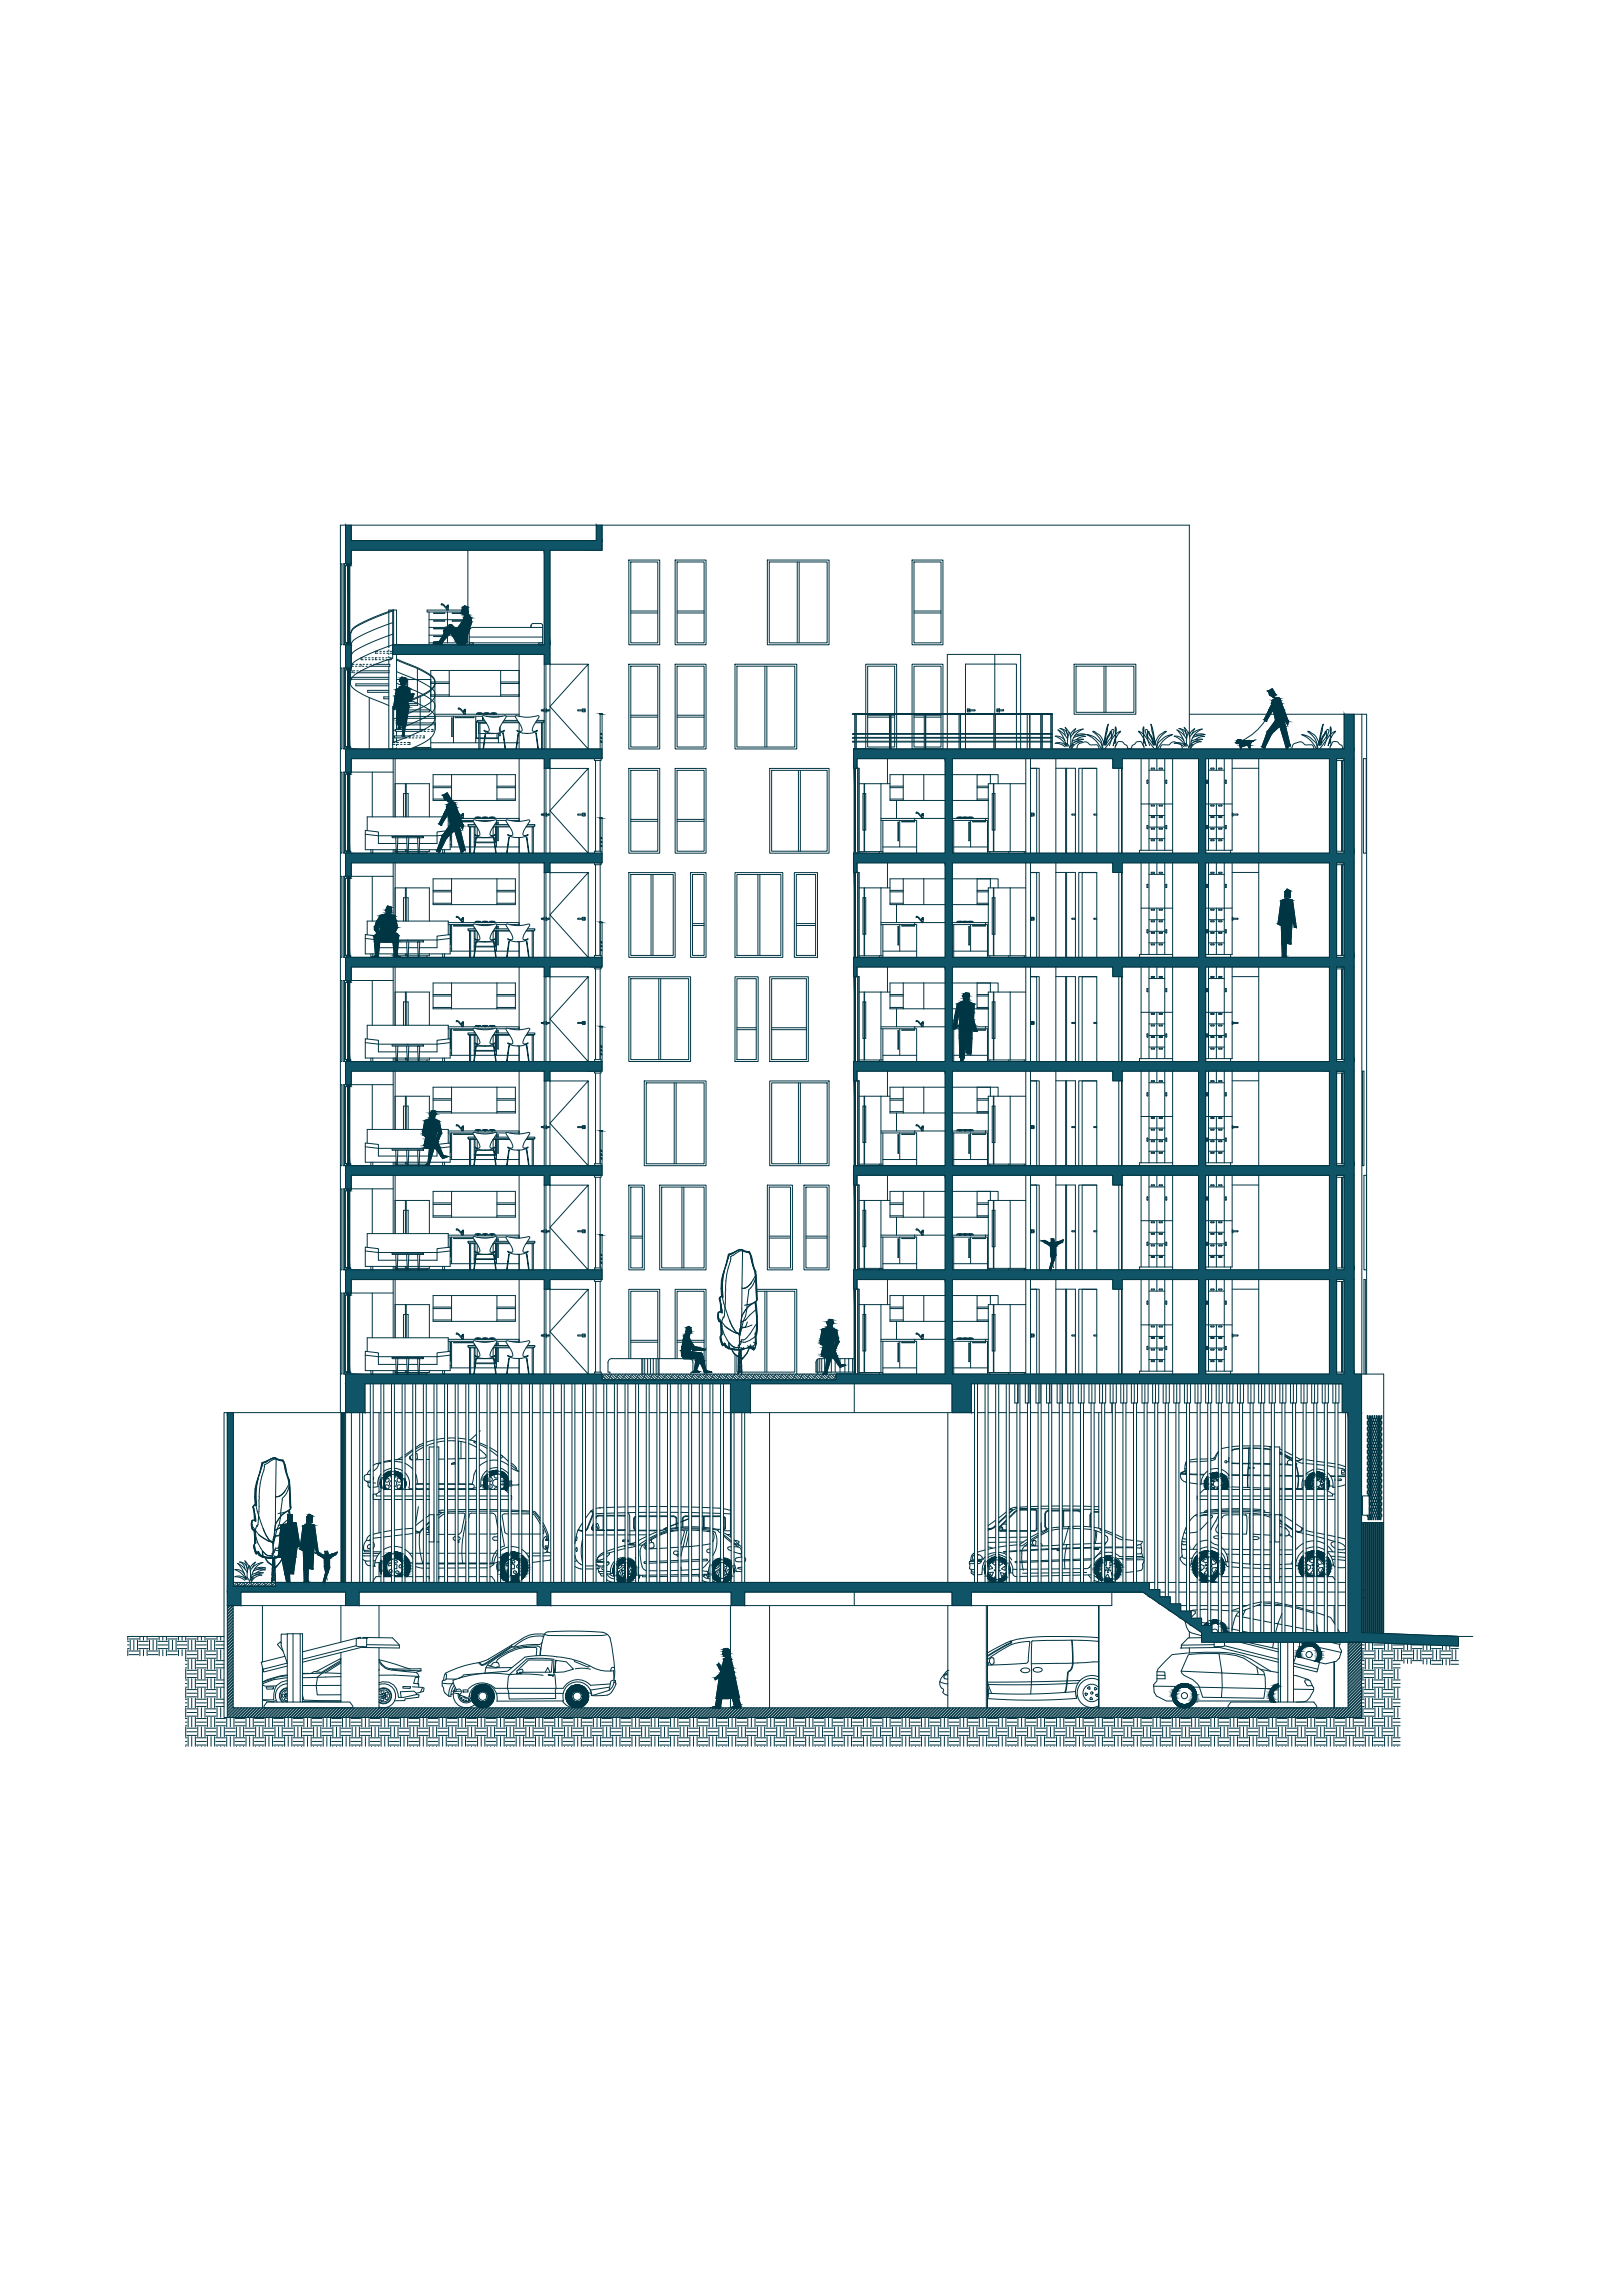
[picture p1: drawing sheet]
<svg xmlns="http://www.w3.org/2000/svg" width="1682mm" height="2378mm" viewBox="0 0 1682 2378" stroke-linecap="round" stroke-linejoin="round" font-family="sans-serif">
<defs><g id="words">
<g font-size=".2" fill="#003543">
<text x="1284" y="771">SAJ</text>
<text x="1284" y="771">CM</text>
</g>
</g></defs>
<!-- layer: Elevautos -->
<g fill="#003543" stroke="#003543" stroke-width="1.04">
<path d="M1148 1614h1z"/>
<path d="M1030 1614h2z"/>
<path d="M1141 1616h1z"/>
<path d="M1145 1617h1z"/>
<path d="M1152 1618h1z"/>
<path d="M1024 1627v1z"/>
<path d="M1032 1627v1z"/>
<path d="M1035 1627v1z"/>
<path d="M1043 1627v1z"/>
<path d="M1142 1627v1z"/>
<path d="M1145 1627v1z"/>
<path d="M1153 1627v1z"/>
<path d="M1156 1627v1z"/>
<path d="M1043 1631h-1z"/>
<path d="M1152 1636h1z"/>
<path d="M1156 1637v1z"/>
<path d="M1156 1637h1l-1 1z"/>
<path d="M1141 1638h1z"/>
<path d="M1035 1640h1z"/>
<path d="M1146 1640h4z"/>
<path d="M1258 1679h2z"/>
<path d="M1266 1681v1z"/>
<path d="M1251 1682h1z"/>
<path d="M1262 1683h1z"/>
<path d="M1255 1683v1z"/>
<path d="M1255 1683h1z"/>
<path d="M1356 1703h1z"/>
<path d="M1347 1718h1z"/>
<path d="M1363 1722h4z"/>
<path d="M1226 1745h3z"/>
<path d="M1324 1746h1z"/>
<path d="M1225 1770h5z"/>
<path d="M514 1524h1z"/>
<path d="M404 1525h2z"/>
<path d="M515 1528h1z"/>
<path d="M505 1529h-1z"/>
<path d="M398 1535h1z"/>
<path d="M523 1544h3l-1 1z"/>
<path d="M409 1609h1z"/>
<path d="M526 1610l1-1z"/>
<path d="M404 1610h2z"/>
<path d="M530 1616h1z"/>
<path d="M406 1620v1z"/>
<path d="M409 1620v1z"/>
<path d="M417 1620v1z"/>
<path d="M527 1620v1z"/>
<path d="M530 1620v1z"/>
<path d="M538 1620v1z"/>
<path d="M406 1621v1z"/>
<path d="M409 1621v1z"/>
<path d="M417 1621v1z"/>
<path d="M527 1621v1z"/>
<path d="M530 1621v1z"/>
<path d="M538 1621v1z"/>
<path d="M406 1626v1z"/>
<path d="M409 1626v1z"/>
<path d="M417 1626v1z"/>
<path d="M527 1626v1z"/>
<path d="M530 1626v1z"/>
<path d="M538 1626v1z"/>
<path d="M406 1627v1z"/>
<path d="M409 1627v1z"/>
<path d="M417 1627v1z"/>
<path d="M527 1627v1z"/>
<path d="M530 1627v1z"/>
<path d="M538 1627v1z"/>
<path d="M538 1630l-1 1z"/>
<path d="M541 1636v1z"/>
<path d="M541 1636h1l-1 1z"/>
<path d="M526 1639l1 1z"/>
<path d="M530 1640h2z"/>
<path d="M647 1616h1z"/>
<path d="M746 1616h1z"/>
<path d="M640 1627v1z"/>
<path d="M648 1627v1z"/>
<path d="M651 1627v1z"/>
<path d="M747 1627v1z"/>
<path d="M750 1627v1z"/>
<path d="M640 1628v1z"/>
<path d="M648 1628v1z"/>
<path d="M651 1628v1z"/>
<path d="M747 1628v1z"/>
<path d="M750 1628v1z"/>
<path d="M761 1629v1z"/>
<path d="M651 1640h1z"/>
<path d="M746 1640h1z"/>
<path d="M750 1640h1z"/>
<path d="M646 1640h2z"/>
<path d="M1361 1608h1z"/>
<path d="M1250 1608h2z"/>
<path d="M1241 1612l-1 1z"/>
<path d="M1351 1613l-1 1z"/>
<path d="M1244 1623v1z"/>
<path d="M1252 1623v1z"/>
<path d="M1255 1623v1z"/>
<path d="M1354 1623v1z"/>
<path d="M1362 1623v1z"/>
<path d="M1365 1623v1z"/>
<path d="M1244 1626v1z"/>
<path d="M1252 1626v1z"/>
<path d="M1255 1626v1z"/>
<path d="M1354 1626v1z"/>
<path d="M1362 1626v1z"/>
<path d="M1365 1626v1z"/>
<path d="M1373 1626h-1z"/>
<path d="M1376 1633v1z"/>
<path d="M1376 1633h1l-1 1z"/>
<path d="M1240 1634h1v1z"/>
<path d="M1255 1640h1z"/>
<path d="M1250 1640h2z"/>
<path d="M1365 1526h1z"/>
<path d="M1260 1526h1z"/>
<path d="M1360 1527h2z"/>
<path d="M1365 1531h1z"/>
<path d="M1262 1531h1z"/>
<path d="M1373 1540l-1 1z"/>
<path d="M1372 1541h1z"/>
<path d="M1376 1544v1z"/>
<path d="M1148 1614h2zM1146 1614h4z"/>
<path d="M1146 1614h4zM1146 1614h4z"/>
<path d="M1035 1614h1zM1035 1614h1z"/>
<path d="M1146 1614h5zM1145 1614h6z"/>
<path d="M1145 1614h7zM1145 1614h7z"/>
<path d="M1035 1614l3 1zM1035 1614l3 1z"/>
<path d="M1030 1614l2 1zM1029 1615h3z"/>
<path d="M1145 1614l8 1zM1145 1614l8 1z"/>
<path d="M1035 1615h4zM1035 1615h4h-4z"/>
<path d="M1029 1615h3zM1028 1615h1h3z"/>
<path d="M1035 1615l6 1-2-1zM1035 1615l6 1h-6z"/>
<path d="M1028 1615l4 1v-1zM1026 1616l2-1 4 1z"/>
<path d="M1141 1616h1zM1141 1616h1z"/>
<path d="M1035 1616l7 1-1-1zM1035 1616l7 1h-7z"/>
<path d="M1026 1616l6 1v-1zM1025 1617l1-1 6 1z"/>
<path d="M1145 1615l8 2v-2zM1145 1615l8 2h-8z"/>
<path d="M1145 1617h3zM1145 1617h2z"/>
<path d="M1156 1616l1 1zM1156 1616l1 1h-1z"/>
<path d="M1148 1617h5zM1148 1617h5z"/>
<path d="M1025 1617h7zM1025 1617h7z"/>
<path d="M1141 1616l1 1v-1zM1139 1617l2-1 1 1z"/>
<path d="M1025 1617h7zM1025 1617h7z"/>
<path d="M1035 1617h7zM1035 1617h7z"/>
<path d="M1145 1617h2zM1145 1617h1z"/>
<path d="M1035 1617h7zM1035 1617h7z"/>
<path d="M1149 1617h4zM1149 1617h4z"/>
<path d="M1025 1617h7zM1024 1618h7z"/>
<path d="M1035 1617l8 1zM1035 1617l8 1z"/>
<path d="M1036 1618h7zM1036 1618h7z"/>
<path d="M1024 1618h7zM1024 1618h6z"/>
<path d="M1151 1617l2 1zM1151 1617l2 1z"/>
<path d="M1024 1618h6zM1024 1618h6z"/>
<path d="M1152 1618h1zM1152 1618h1z"/>
<path d="M1037 1618h6zM1037 1618h6z"/>
<path d="M1156 1617l2 1zM1156 1617l2 1h-2z"/>
<path d="M1139 1617l3 1v-1zM1139 1617l3 1h-4z"/>
<path d="M1024 1618h6zM1024 1618h5z"/>
<path d="M1037 1618l6 1v-1zM1037 1618l6 1z"/>
<path d="M1024 1618l4 1 1-1zM1024 1618l4 1h-4z"/>
<path d="M1038 1619h5zM1038 1619h5z"/>
<path d="M1156 1618l3 1-1-1zM1156 1618l3 1h-3z"/>
<path d="M1138 1618l4 1v-1zM1138 1618l4 1h-5z"/>
<path d="M1137 1619l5 1zM1137 1619l5 1z"/>
<path d="M1024 1619l3 1 1-1zM1024 1619l3 1h-3z"/>
<path d="M1039 1619l4 1v-1zM1039 1619l4 1h-3z"/>
<path d="M1137 1620h4h1zM1137 1620h4h-4z"/>
<path d="M1024 1620l2 1 1-1zM1024 1620l2 1h-2z"/>
<path d="M1156 1619l4 2-1-2zM1156 1619l4 2h-4z"/>
<path d="M1137 1620h4zM1137 1620l4 1z"/>
<path d="M1156 1621h4zM1156 1621h4z"/>
<path d="M1156 1621h4zM1156 1621h4z"/>
<path d="M1040 1620l3 1v-1zM1040 1620l3 1h-2z"/>
<path d="M1137 1621h3h1zM1137 1621h3h-4z"/>
<path d="M1024 1621l1 1 1-1zM1024 1621l1 1h-1z"/>
<path d="M1156 1621l4 1v-1zM1156 1621l4 1h-3z"/>
<path d="M1041 1621l2 1v-1zM1041 1621l2 1h-1z"/>
<path d="M1157 1622h3zM1157 1622h3z"/>
<path d="M1136 1621l4 1v-1zM1136 1621l4 1h-4z"/>
<path d="M1136 1622h4zM1136 1622h3z"/>
<path d="M1024 1622v1l1-1zM1024 1622v1z"/>
<path d="M1157 1622l4 1-1-1zM1157 1622l4 1h-4z"/>
<path d="M1042 1622l1 1v-1zM1042 1622l1 1z"/>
<path d="M1157 1623h4zM1157 1623h4z"/>
<path d="M1136 1622l3 1v-1zM1136 1622l3 1h-4z"/>
<path d="M1135 1623h4zM1135 1623h4z"/>
<path d="M1042 1623l1 1zM1042 1623l1 1z"/>
<path d="M1157 1623l4 1v-1zM1157 1623l4 1h-3z"/>
<path d="M1046 1623v1zM1046 1623v1z"/>
<path d="M1021 1623v1zM1021 1623v1z"/>
<path d="M1135 1623l3 2 1-2zM1135 1623l3 2h-3z"/>
<path d="M1158 1624l3 1v-1zM1158 1624l3 1h-3z"/>
<path d="M1135 1625h3zM1135 1625h3z"/>
<path d="M1158 1625h3zM1158 1625h3z"/>
<path d="M1046 1624l1 2zM1046 1624l1 2h-1z"/>
<path d="M1021 1624v2zM1021 1624v2h-1z"/>
<path d="M1135 1625l3 1v-1zM1135 1625l3 1h-3z"/>
<path d="M1158 1625l3 1v-1zM1158 1625l3 1h-3z"/>
<path d="M1135 1626h3zM1135 1626h3z"/>
<path d="M1158 1626l3 1zM1158 1626l3 1z"/>
<path d="M1046 1626l1 1v-1zM1046 1626l1 1h-1z"/>
<path d="M1020 1626l1 1v-1zM1020 1626l1 1h-1z"/>
<path d="M1135 1626l3 1v-1zM1135 1626l3 1h-3z"/>
<path d="M1158 1627l3 1v-1zM1158 1627l3 1h-3z"/>
<path d="M1135 1627l3 1v-1zM1135 1627l3 1h-3z"/>
<path d="M1158 1628h3zM1158 1628h3z"/>
<path d="M1135 1628h3zM1135 1628h3z"/>
<path d="M1020 1627l1 2v-2zM1020 1627l1 2h-1z"/>
<path d="M1046 1627l1 2v-2zM1046 1627l1 2h-1z"/>
<path d="M1158 1628l3 1v-1zM1158 1628l3 1h-3z"/>
<path d="M1135 1628l3 1v-1zM1135 1628l3 1h-3z"/>
<path d="M1158 1629h3zM1158 1629h3z"/>
<path d="M1135 1629l3 1zM1135 1629l3 1z"/>
<path d="M1020 1629l1 1v-1zM1020 1629l1 1z"/>
<path d="M1046 1629v1l1-1zM1046 1629v1z"/>
<path d="M1158 1629l3 1v-1zM1158 1629l3 1h-3z"/>
<path d="M1135 1630l4 1-1-1zM1135 1630l4 1h-4z"/>
<path d="M1135 1631h4zM1135 1631h4z"/>
<path d="M1158 1630l3 1v-1zM1158 1630l3 1h-4z"/>
<path d="M1157 1631h4zM1157 1631h4h-4z"/>
<path d="M1021 1630v1zM1021 1630v1z"/>
<path d="M1046 1630v1zM1046 1630v1z"/>
<path d="M1024 1631v1zM1024 1631v1z"/>
<path d="M1135 1631l4 1v-1zM1135 1631l4 1h-3z"/>
<path d="M1136 1632h4zM1136 1632h4z"/>
<path d="M1157 1631l3 1 1-1zM1157 1631l3 1h-3z"/>
<path d="M1042 1631l1 1zM1042 1631l1 1h-1z"/>
<path d="M1157 1632h3zM1157 1632h3z"/>
<path d="M1024 1632l1 1zM1024 1632l1 1h-1z"/>
<path d="M1136 1632l4 1v-1zM1136 1632l4 1h-4z"/>
<path d="M1157 1632l3 1v-1zM1157 1632l3 1h-4z"/>
<path d="M1042 1632l1 1v-1zM1042 1632l1 1h-2z"/>
<path d="M1156 1633h4zM1156 1633h4z"/>
<path d="M1136 1633l4 1zM1136 1633l4 1z"/>
<path d="M1156 1633h4zM1156 1633l4 1z"/>
<path d="M1024 1633l2 1zM1024 1633l2 1h-2z"/>
<path d="M1137 1634h4zM1137 1634h4z"/>
<path d="M1041 1633l2 1v-1zM1041 1633l2 1h-3z"/>
<path d="M1024 1634l3 1-1-1zM1024 1634l3 1h-3z"/>
<path d="M1137 1634l5 1-1-1zM1137 1634l5 1h-5z"/>
<path d="M1156 1634l3 1 1-1zM1156 1634l3 1h-3z"/>
<path d="M1137 1635h5zM1137 1635h5z"/>
<path d="M1137 1635h5zM1137 1635h5z"/>
<path d="M1040 1634l3 1v-1zM1039 1635l1-1 3 1z"/>
<path d="M1024 1635h4h-1zM1024 1635h4h-4z"/>
<path d="M1039 1635l4 1v-1zM1038 1636l1-1 4 1z"/>
<path d="M1024 1635l5 1zM1024 1635l5 1h-5z"/>
<path d="M1137 1635l5 1v-1zM1137 1635l5 1h-4z"/>
<path d="M1156 1635l2 1 1-1zM1156 1635l2 1h-2z"/>
<path d="M1038 1636h5zM1037 1636h1h5z"/>
<path d="M1024 1636h6zM1024 1636h6z"/>
<path d="M1024 1636h6zM1024 1636h6z"/>
<path d="M1152 1636h1zM1152 1636h1z"/>
<path d="M1037 1636h6zM1037 1636h6z"/>
<path d="M1037 1636h6zM1036 1637h7z"/>
<path d="M1024 1636l7 1zM1024 1636l7 1z"/>
<path d="M1152 1636l1 1zM1151 1637h2z"/>
<path d="M1145 1637h1zM1145 1637h1z"/>
<path d="M1036 1637h7zM1035 1637h7z"/>
<path d="M1138 1636l4 1v-1zM1138 1636l4 1h-3z"/>
<path d="M1024 1637h8zM1024 1637h8z"/>
<path d="M1025 1637h7zM1025 1637h7z"/>
<path d="M1156 1636l1 1 1-1zM1156 1636l1 1h-1z"/>
<path d="M1151 1637h2zM1149 1637h4z"/>
<path d="M1149 1637h4zM1149 1637h4z"/>
<path d="M1145 1637h2zM1145 1637h2z"/>
<path d="M1149 1637h4zM1148 1637h5z"/>
<path d="M1145 1637h3zM1145 1637h3z"/>
<path d="M1025 1637l7 1zM1025 1637l7 1z"/>
<path d="M1035 1637h7zM1035 1637l7 1z"/>
<path d="M1139 1637l3 1v-1zM1139 1637l3 1z"/>
<path d="M1025 1638h7zM1025 1638h7h-6z"/>
<path d="M1141 1638h1zM1141 1638l1 1z"/>
<path d="M1035 1638h6h1zM1035 1638h6h-6z"/>
<path d="M1026 1638l6 1v-1zM1026 1638l6 1h-4z"/>
<path d="M1035 1638l4 1 2-1zM1035 1638l4 1h-4z"/>
<path d="M1145 1637l8 3v-3zM1145 1637l8 3h-8z"/>
<path d="M1028 1639l4 1v-1zM1028 1639l4 1z"/>
<path d="M1035 1639l3 1 1-1zM1035 1639l3 1h-3z"/>
<path d="M1145 1640h8zM1145 1640h7z"/>
<path d="M1145 1640h7zM1145 1640h6z"/>
<path d="M1029 1640h3zM1029 1640h3z"/>
<path d="M1035 1640h3zM1035 1640h1z"/>
<path d="M1145 1640h6zM1145 1640h5z"/>
<path d="M1146 1640h4zM1146 1640h4z"/>
<path d="M1030 1640h2zM1030 1640h2z"/>
<path d="M1146 1640h3zM1148 1640h1z"/>
<path d="M1258 1679l2 1zM1257 1680h3z"/>
<path d="M1257 1680h4zM1257 1680h4z"/>
<path d="M1257 1680h5zM1256 1680h6z"/>
<path d="M1256 1680h7zM1255 1680h8z"/>
<path d="M1255 1680h8zM1255 1680h8z"/>
<path d="M1266 1682h1zM1266 1682h1z"/>
<path d="M1251 1682h1zM1251 1682h1z"/>
<path d="M1255 1680l8 3v-3zM1255 1680l8 3h-8z"/>
<path d="M1255 1683h4zM1255 1683h3z"/>
<path d="M1259 1683h4zM1259 1683h4z"/>
<path d="M1255 1683h3zM1255 1683h2z"/>
<path d="M1260 1683h3zM1260 1683h3z"/>
<path d="M1266 1682l2 1zM1266 1682l2 1h-2z"/>
<path d="M1251 1682l1 1v-1zM1250 1683l1-1 1 1z"/>
<path d="M1262 1683h1zM1262 1683l1 1z"/>
<path d="M1255 1683h2zM1255 1683h1z"/>
<path d="M1250 1683l2 1v-1zM1250 1683l2 1h-3z"/>
<path d="M1266 1683l3 1-1-1zM1266 1683l3 1h-3z"/>
<path d="M1249 1684l3 1v-1zM1249 1684l3 1h-3z"/>
<path d="M1266 1684l4 2-1-2zM1266 1684l4 2h-4z"/>
<path d="M1266 1686h4zM1266 1686h4z"/>
<path d="M1266 1686l4 1v-1zM1266 1686l4 1h-3zM1267 1687h3zM1267 1687h3z"/>
<path d="M1267 1687l4 1-1-1zM1267 1687l4 1h-4z"/>
<path d="M1267 1688h4zM1267 1688h4z"/>
<path d="M1267 1688l4 1v-1zM1267 1688l4 1h-3z"/>
<path d="M1268 1689l3 1v-1zM1268 1689l3 1h-3z"/>
<path d="M1268 1690h3zM1268 1690h3z"/>
<path d="M1268 1690l4 1-1-1zM1268 1690l4 1h-4z"/>
<path d="M1268 1691h4zM1268 1691h4z"/>
<path d="M1268 1691l4 1v-1zM1268 1691l4 1h-4z"/>
<path d="M1356 1703h3zM1355 1703h4z"/>
<path d="M1355 1703h4zM1354 1703h5z"/>
<path d="M1354 1703h6zM1353 1703h7z"/>
<path d="M1353 1703h7zM1353 1703h7z"/>
<path d="M1353 1703l9 1zM1352 1704h10z"/>
<path d="M1352 1704h10zM1352 1704h10z"/>
<path d="M1352 1704h11zM1351 1704h12z"/>
<path d="M1351 1704h12zM1350 1704h13z"/>
<path d="M1350 1704l14 1zM1350 1704l14 1z"/>
<path d="M1351 1705h13zM1351 1705h13z"/>
<path d="M1351 1705l14 1-1-1zM1351 1705l14 1h-15z"/>
<path d="M1350 1706h15zM1350 1706h15z"/>
<path d="M1356 1706h9zM1356 1706h9z"/>
<path d="M1350 1706h6zM1350 1706h5z"/>
<path d="M1357 1706h9zM1357 1706h9z"/>
<path d="M1350 1706h5zM1350 1706l4 1z"/>
<path d="M1359 1706l7 1zM1359 1706l7 1z"/>
<path d="M1360 1707h6zM1360 1707h6z"/>
<path d="M1349 1707h5zM1349 1707h4h-4z"/>
<path d="M1361 1707h5zM1361 1707h5z"/>
<path d="M1349 1707l3 1 1-1zM1349 1707l3 1h-4z"/>
<path d="M1361 1707l6 1-1-1zM1361 1707l6 1z"/>
<path d="M1362 1708h5zM1362 1708h5z"/>
<path d="M1348 1708h3h1zM1348 1708h3h-3z"/>
<path d="M1362 1708h5zM1362 1708h5z"/>
<path d="M1363 1708l5 1-1-1zM1363 1708l5 1h-4z"/>
<path d="M1348 1708l2 1 1-1zM1348 1708l2 1h-3z"/>
<path d="M1364 1709h4zM1364 1709h4z"/>
<path d="M1364 1709l4 1v-1zM1364 1709l4 1h-4z"/>
<path d="M1347 1709l2 1 1-1zM1347 1709l2 1h-3z"/>
<path d="M1364 1710l4 1zM1364 1710l4 1z"/>
<path d="M1365 1711h4h-1zM1365 1711h4z"/>
<path d="M1346 1710l2 1 1-1zM1346 1710l2 1h-3z"/>
<path d="M1345 1711l3 1v-1zM1345 1711l3 1h-3z"/>
<path d="M1365 1711l4 1v-1zM1365 1711l4 1h-4z"/>
<path d="M1365 1712h4zM1365 1712h4z"/>
<path d="M1345 1712h3zM1345 1712h3h-3z"/>
<path d="M1365 1712l4 1v-1zM1365 1712l4 1h-3zM1366 1713h3zM1366 1713h3z"/>
<path d="M1345 1712l3 1v-1zM1345 1712l3 1h-4z"/>
<path d="M1344 1713l4 1zM1344 1713l4 1z"/>
<path d="M1366 1713l3 2v-2zM1366 1713l3 2h-3z"/>
<path d="M1344 1714l4 1v-1zM1344 1714l4 1h-4z"/>
<path d="M1344 1715h4zM1344 1715h4z"/>
<path d="M1366 1715h3zM1366 1715h3z"/>
<path d="M1366 1715l3 1v-1zM1366 1715l3 1h-3z"/>
<path d="M1344 1715l4 1v-1zM1344 1715l4 1h-4z"/>
<path d="M1344 1716h4zM1344 1716h4z"/>
<path d="M1366 1716h3zM1366 1716h3h-3z"/>
<path d="M1366 1716l3 1v-1zM1366 1716l3 1h-3z"/>
<path d="M1344 1716l4 1v-1zM1344 1716l4 1h-4z"/>
<path d="M1344 1717h4zM1344 1717h4z"/>
<path d="M1366 1717l3 1v-1zM1366 1717l3 1h-4z"/>
<path d="M1365 1718h4zM1365 1718h4z"/>
<path d="M1344 1717l4 1v-1zM1344 1717l4 1z"/>
<path d="M1365 1718l4 1v-1zM1365 1718l4 1h-4z"/>
<path d="M1365 1719h4zM1365 1719h4z"/>
<path d="M1365 1719l3 1 1-1zM1365 1719l3 1h-4z"/>
<path d="M1364 1720h4zM1364 1720h4z"/>
<path d="M1364 1720l4 1v-1zM1364 1720l4 1h-4z"/>
<path d="M1364 1721l3 1 1-1zM1363 1722l1-1 3 1z"/>
<path d="M1363 1722h4zM1363 1722h4v1z"/>
<path d="M1226 1745l4 1zM1225 1746h5z"/>
<path d="M1225 1746h7zM1223 1746h9z"/>
<path d="M1324 1746h1zM1323 1746h2z"/>
<path d="M1223 1746h10zM1222 1746h1h10z"/>
<path d="M1323 1746l2 1zM1322 1747l1-1 2 1z"/>
<path d="M1222 1746l12 1-1-1zM1221 1747l1-1 12 1z"/>
<path d="M1322 1747h3zM1321 1747h1h3z"/>
<path d="M1221 1747l14 1-1-1zM1220 1748l1-1 14 1z"/>
<path d="M1321 1747l4 1v-1zM1320 1748l1-1 4 1z"/>
<path d="M1220 1748l16 1-1-1zM1219 1749l1-1 16 1z"/>
<path d="M1228 1749h8zM1228 1749h8z"/>
<path d="M1219 1749h9zM1219 1749h7z"/>
<path d="M1229 1749h7zM1229 1749h7z"/>
<path d="M1219 1749h7zM1219 1749h6z"/>
<path d="M1230 1749h7zM1230 1749h7z"/>
<path d="M1219 1749h6zM1219 1749h6z"/>
<path d="M1320 1748l5 1v-1zM1320 1748l5 1h-6z"/>
<path d="M1319 1749h6zM1319 1749h6z"/>
<path d="M1230 1749h7zM1230 1749h7z"/>
<path d="M1219 1749h6zM1219 1749h5z"/>
<path d="M1319 1749h6zM1319 1749l5 1h-6z"/>
<path d="M1231 1749l6 1zM1231 1749l6 1z"/>
<path d="M1218 1749l5 1 1-1zM1218 1749l5 1h-5z"/>
<path d="M1232 1750h5zM1232 1750h5z"/>
<path d="M1218 1750h5zM1218 1750h5z"/>
<path d="M1318 1750h6zM1318 1750h5z"/>
<path d="M1318 1750h5zM1318 1750h5z"/>
<path d="M1232 1750l6 1-1-1zM1232 1750l6 1z"/>
<path d="M1218 1750l4 1 1-1zM1218 1750l4 1h-5z"/>
<path d="M1233 1751h5zM1233 1751h5z"/>
<path d="M1217 1751h4h1zM1217 1751h4h-4z"/>
<path d="M1318 1750l4 1 1-1zM1318 1750l4 1h-5z"/>
<path d="M1317 1751h5zM1317 1751h5z"/>
<path d="M1234 1751h4zM1234 1751h4z"/>
<path d="M1217 1751h4zM1217 1751h4z"/>
<path d="M1317 1751l4 1 1-1zM1317 1751l4 1h-4z"/>
<path d="M1234 1751l5 1-1-1zM1234 1751l5 1h-4z"/>
<path d="M1217 1751l3 1 1-1zM1217 1751l3 1h-4z"/>
<path d="M1235 1752h4zM1235 1752h4z"/>
<path d="M1216 1752h4zM1216 1752h4z"/>
<path d="M1317 1752h4zM1317 1752l4 1z"/>
<path d="M1317 1753h3h1zM1317 1753h3h-4z"/>
<path d="M1235 1752l4 1v-1zM1235 1752l4 1h-4z"/>
<path d="M1216 1752l4 1v-1zM1216 1752l4 1h-4z"/>
<path d="M1235 1753l4 1zM1235 1753l4 1z"/>
<path d="M1216 1753h4zM1216 1753l3 1z"/>
<path d="M1316 1753l4 1v-1zM1316 1753l4 1h-4z"/>
<path d="M1316 1754h4zM1316 1754h4z"/>
<path d="M1236 1754h4h-1zM1236 1754h4h-4z"/>
<path d="M1216 1754h3zM1216 1754h3h-4z"/>
<path d="M1236 1754l4 1v-1zM1236 1754l4 1h-4z"/>
<path d="M1215 1754l4 1v-1zM1215 1754l4 1h-4z"/>
<path d="M1316 1754l3 1 1-1zM1316 1754l3 1h-3z"/>
<path d="M1316 1755h3zM1316 1755h3z"/>
<path d="M1236 1755h4zM1236 1755h4z"/>
<path d="M1215 1755h4zM1215 1755h4z"/>
<path d="M1236 1755l4 1v-1zM1236 1755l4 1h-3z"/>
<path d="M1215 1755l4 1v-1zM1215 1755l4 1h-4z"/>
<path d="M1316 1755l3 2v-2zM1316 1755l3 2h-4z"/>
<path d="M1315 1757h4zM1315 1757h4z"/>
<path d="M1237 1756l3 1zM1237 1756l3 1z"/>
<path d="M1215 1756h4zM1215 1756l3 1z"/>
<path d="M1315 1757l4 1v-1zM1315 1757l4 1h-4z"/>
<path d="M1237 1757l3 1v-1zM1237 1757l3 1h-3z"/>
<path d="M1215 1757l3 1v-1zM1215 1757l3 1h-3z"/>
<path d="M1315 1758h4zM1315 1758h4z"/>
<path d="M1237 1758l3 1v-1zM1237 1758l3 1h-3z"/>
<path d="M1215 1758l3 1v-1zM1215 1758l3 1h-3z"/>
<path d="M1315 1758l4 1v-1zM1315 1758l4 1h-4z"/>
<path d="M1237 1759h3zM1237 1759h3z"/>
<path d="M1215 1759h4zM1215 1759h4z"/>
<path d="M1315 1759h4zM1315 1759h4z"/>
<path d="M1237 1759l3 1v-1zM1237 1759l3 1h-4z"/>
<path d="M1215 1759l4 1v-1zM1215 1759l4 1h-4z"/>
<path d="M1315 1759l4 1v-1zM1315 1759l4 1h-3z"/>
<path d="M1316 1760l3 1zM1316 1760l3 1z"/>
<path d="M1236 1760h4zM1236 1760l4 1z"/>
<path d="M1215 1760l4 1zM1215 1760l4 1z"/>
<path d="M1236 1761h4zM1236 1761h4h-4z"/>
<path d="M1215 1761h4zM1215 1761h4h-4z"/>
<path d="M1316 1761h4h-1zM1316 1761h4h-4z"/>
<path d="M1316 1761l4 1zM1316 1761l4 1z"/>
<path d="M1236 1761l3 1 1-1zM1236 1761l3 1h-3z"/>
<path d="M1215 1761l4 1v-1zM1215 1761l4 1h-3z"/>
<path d="M1236 1762h3zM1236 1762h3z"/>
<path d="M1216 1762h4zM1216 1762h4z"/>
<path d="M1316 1762l4 1v-1zM1316 1762l4 1h-4z"/>
<path d="M1316 1763h5h-1zM1316 1763h5h-4z"/>
<path d="M1235 1762l4 1v-1zM1235 1762l4 1h-4z"/>
<path d="M1216 1762l4 1v-1zM1216 1762l4 1h-4z"/>
<path d="M1235 1763h4zM1235 1763h4z"/>
<path d="M1216 1763h4zM1216 1763h4z"/>
<path d="M1317 1763l4 1zM1317 1763l4 1z"/>
<path d="M1235 1763l3 1 1-1zM1235 1763l3 1h-4z"/>
<path d="M1216 1763l5 1-1-1zM1216 1763l5 1h-4z"/>
<path d="M1317 1764h5h-1zM1317 1764h5h-5z"/>
<path d="M1234 1764h4zM1234 1764l4 1z"/>
<path d="M1217 1764l4 1zM1217 1764l4 1z"/>
<path d="M1234 1765h4zM1233 1765h1h4z"/>
<path d="M1217 1765h5zM1217 1765h5z"/>
<path d="M1233 1765l4 1 1-1zM1232 1766l1-1 4 1z"/>
<path d="M1217 1765l6 1zM1217 1765l6 1h-5z"/>
<path d="M1232 1766h5zM1232 1766h5z"/>
<path d="M1218 1766h5zM1218 1766h5z"/>
<path d="M1232 1766h5zM1231 1766h6z"/>
<path d="M1218 1766h6zM1218 1766h6z"/>
<path d="M1231 1766h6zM1230 1767h7z"/>
<path d="M1218 1766l7 1zM1218 1766l7 1z"/>
<path d="M1230 1767h7zM1230 1767h6z"/>
<path d="M1219 1767h6zM1219 1767h6z"/>
<path d="M1230 1767h6zM1229 1767h7z"/>
<path d="M1219 1767h7zM1219 1767h7z"/>
<path d="M1229 1767h7zM1228 1767h8z"/>
<path d="M1219 1767h9zM1219 1767h9z"/>
<path d="M1219 1767l16 1 1-1zM1219 1767l16 1h-15z"/>
<path d="M1220 1768h14h1zM1220 1768h14h-13z"/>
<path d="M1221 1768l12 1 1-1zM1221 1768l12 1h-11z"/>
<path d="M1222 1769l10 1 1-1zM1222 1769l10 1z"/>
<path d="M1223 1770h9zM1223 1770h7z"/>
<path d="M1225 1770h4zM1226 1770h3z"/>
<path d="M514 1524h1zM513 1524h2z"/>
<path d="M513 1524h3zM513 1524h3z"/>
<path d="M513 1524h3zM512 1524h4z"/>
<path d="M512 1524l4 1zM512 1525h4z"/>
<path d="M512 1525h4zM511 1525h5z"/>
<path d="M511 1525h5zM510 1525h6z"/>
<path d="M409 1525h1zM409 1525h1z"/>
<path d="M409 1525h1zM409 1525h1z"/>
<path d="M519 1525h1zM519 1525h1z"/>
<path d="M510 1525h6zM509 1525h7z"/>
<path d="M404 1525h2zM404 1525h2z"/>
<path d="M409 1525l2 1zM409 1525l2 1z"/>
<path d="M519 1525l1 1zM519 1525l1 1z"/>
<path d="M404 1525l2 1zM403 1526h3z"/>
<path d="M509 1525l7 1zM508 1526h8z"/>
<path d="M409 1526h3zM409 1526h3z"/>
<path d="M508 1526h8zM508 1526h8z"/>
<path d="M403 1526h3zM402 1526h4z"/>
<path d="M519 1526h2zM519 1526h2z"/>
<path d="M409 1526h4zM409 1526h4z"/>
<path d="M402 1526h4zM401 1526h5z"/>
<path d="M409 1526l5 1zM409 1526l5 1z"/>
<path d="M519 1526l3 1zM519 1526l3 1z"/>
<path d="M401 1526l5 1zM401 1527h5z"/>
<path d="M409 1527h5zM409 1527h5z"/>
<path d="M519 1527h4zM519 1527h4z"/>
<path d="M401 1527h5zM400 1527h6z"/>
<path d="M409 1527h6zM409 1527h6z"/>
<path d="M519 1527l4 1zM519 1527l4 1h-4z"/>
<path d="M508 1526l8 2v-2zM508 1526l8 2h-8z"/>
<path d="M514 1528h2zM514 1528h2z"/>
<path d="M508 1528h6zM508 1528h6z"/>
<path d="M400 1527l6 1zM399 1528h7z"/>
<path d="M508 1528h6zM508 1528h5z"/>
<path d="M409 1527l7 1zM409 1527l7 1z"/>
<path d="M508 1528h5zM508 1528h4z"/>
<path d="M508 1528h4zM508 1528h3z"/>
<path d="M519 1528h5h-1zM519 1528h5h-5z"/>
<path d="M399 1528h7zM398 1528h1h7z"/>
<path d="M508 1528h3zM508 1528h3z"/>
<path d="M409 1528l7 1zM409 1528l7 1h-7z"/>
<path d="M508 1528h3zM508 1528l2 1z"/>
<path d="M409 1529h8zM409 1529h8zM409 1529h8zM409 1529h8z"/>
<path d="M398 1528l8 1zM398 1528l8 1h-8z"/>
<path d="M409 1529h8zM409 1529h8z"/>
<path d="M409 1529h8zM409 1529h8z"/>
<path d="M398 1529h8zM398 1529h7z"/>
<path d="M519 1528l5 1zM519 1528l5 1z"/>
<path d="M398 1529h7zM398 1529h7z"/>
<path d="M519 1529h5zM519 1529h5z"/>
<path d="M519 1529h5zM519 1529h5z"/>
<path d="M508 1529h2zM508 1529h2z"/>
<path d="M409 1529h8zM409 1529h8z"/>
<path d="M398 1529h7zM398 1529h7z"/>
<path d="M398 1529h7zM398 1529h7z"/>
<path d="M410 1529h7zM410 1529h7z"/>
<path d="M398 1529h7zM398 1529h6z"/>
<path d="M519 1529h6zM519 1529h6z"/>
<path d="M508 1529h2zM508 1529h1z"/>
<path d="M411 1529l6 1zM411 1529l6 1z"/>
<path d="M398 1529h6zM398 1529l5 1z"/>
<path d="M520 1529l5 1zM520 1529l5 1z"/>
<path d="M411 1530h6zM411 1530h6z"/>
<path d="M398 1530h5zM398 1530h5z"/>
<path d="M520 1530h5zM520 1530h5z"/>
<path d="M508 1529h1zM508 1529v1z"/>
<path d="M504 1529l1 1zM504 1529l1 1h-2z"/>
<path d="M412 1530h5zM412 1530h5z"/>
<path d="M398 1530h5zM398 1530h4z"/>
<path d="M520 1530h5zM520 1530h5z"/>
<path d="M521 1530h5zM521 1530h5z"/>
<path d="M412 1530l5 1zM412 1530l5 1z"/>
<path d="M398 1530h4zM398 1530l4 1z"/>
<path d="M503 1530l2 1v-1zM503 1530l2 1h-2z"/>
<path d="M521 1530l5 1zM521 1530l5 1z"/>
<path d="M413 1531h4zM413 1531h4z"/>
<path d="M398 1531h4zM398 1531h3z"/>
<path d="M521 1531h5zM521 1531h5z"/>
<path d="M522 1531h4zM522 1531h4z"/>
<path d="M503 1531h2zM503 1531h2h-2z"/>
<path d="M414 1531h3zM414 1531h3z"/>
<path d="M398 1531h3zM398 1531h3z"/>
<path d="M522 1531l4 1v-1zM522 1531l4 1h-4z"/>
<path d="M414 1531l3 1zM414 1531l3 1z"/>
<path d="M398 1531h3zM398 1531l2 1z"/>
<path d="M522 1532h4zM522 1532h4z"/>
<path d="M503 1531l2 1v-1zM503 1531l2 1h-3z"/>
<path d="M415 1532h2zM415 1532h2z"/>
<path d="M398 1532h2zM398 1532h2z"/>
<path d="M522 1532h5zM522 1532h5z"/>
<path d="M523 1532l4 1zM523 1532l4 1z"/>
<path d="M415 1532l2 1v-1zM415 1532l2 1z"/>
<path d="M398 1532l1 1 1-1zM398 1532l1 1h-1z"/>
<path d="M502 1532l3 1v-1zM502 1532l3 1h-3z"/>
<path d="M523 1533h4zM523 1533h4zM523 1533h4zM523 1533h4z"/>
<path d="M415 1533l2 1v-1zM415 1533l2 1z"/>
<path d="M398 1533l1 1v-1zM398 1533l1 1h-1z"/>
<path d="M523 1533l4 1v-1zM523 1533l4 1h-4z"/>
<path d="M502 1533l3 1v-1zM502 1533l3 1h-3z"/>
<path d="M416 1534h1zM416 1534h1z"/>
<path d="M398 1534h1zM398 1534h1z"/>
<path d="M523 1534h4zM523 1534h4h-4z"/>
<path d="M502 1534l3 1v-1zM502 1534l3 1h-4z"/>
<path d="M416 1534l1 1zM416 1534l1 1z"/>
<path d="M398 1534l1 1v-1zM398 1534l1 1z"/>
<path d="M395 1534v1zM395 1534v1z"/>
<path d="M420 1534v1zM420 1534v1z"/>
<path d="M523 1534l4 1v-1zM523 1534l4 1h-3z"/>
<path d="M416 1535h1zM416 1535h1z"/>
<path d="M501 1535l4 1v-1zM501 1535l4 1h-4z"/>
<path d="M395 1535v1zM395 1535v1z"/>
<path d="M524 1535l3 1v-1zM524 1535l3 1h-3z"/>
<path d="M420 1535v1zM420 1535v1z"/>
<path d="M416 1535l1 1zM416 1535l1 1z"/>
<path d="M398 1535v1zM398 1535v1z"/>
<path d="M501 1536h4zM501 1536h4h-4z"/>
<path d="M524 1536h3zM524 1536h3h-3z"/>
<path d="M501 1536h4zM501 1536h4z"/>
<path d="M501 1536h4zM501 1536h4z"/>
<path d="M394 1536l1 1zM394 1536l1 1z"/>
<path d="M417 1536v1zM417 1536v1z"/>
<path d="M398 1536v1zM398 1536v1z"/>
<path d="M420 1536l1 1zM420 1536l1 1h-1z"/>
<path d="M524 1536l3 1v-1zM524 1536l3 1h-3z"/>
<path d="M501 1536l4 1v-1zM501 1536l4 1h-4z"/>
<path d="M501 1537h4zM501 1537h4z"/>
<path d="M394 1537h1zM394 1537h1z"/>
<path d="M420 1537l1 1v-1zM420 1537l1 1h-1z"/>
<path d="M524 1537l3 1v-1zM524 1537l3 1h-3z"/>
<path d="M501 1537l4 1zM501 1537l4 1z"/>
<path d="M398 1537v1zM398 1537v1z"/>
<path d="M394 1537l1 1zM394 1537l1 1z"/>
<path d="M501 1538h4zM501 1538h4z"/>
<path d="M420 1538h1zM420 1538h1h-1z"/>
<path d="M501 1538h4zM501 1538h4z"/>
<path d="M524 1538l3 1v-1zM524 1538l3 1h-3z"/>
<path d="M398 1538v1zM398 1538v1z"/>
<path d="M394 1538l1 1zM394 1538l1 1z"/>
<path d="M501 1538l4 1v-1zM501 1538l4 1h-4z"/>
<path d="M524 1539h3zM524 1539h3h-3z"/>
<path d="M420 1538l1 1v-1zM420 1538l1 1h-1z"/>
<path d="M394 1539l1 1zM394 1539l1 1z"/>
<path d="M524 1539l3 1v-1zM524 1539l3 1h-3z"/>
<path d="M417 1539v1zM417 1539v1z"/>
<path d="M398 1539v1zM398 1539v1z"/>
<path d="M501 1539l4 1v-1zM501 1539l4 1h-4z"/>
<path d="M420 1539v1l1-1zM420 1539v1z"/>
<path d="M524 1540l3 1v-1zM524 1540l3 1h-4z"/>
<path d="M417 1540v1zM417 1540v1z"/>
<path d="M398 1540v1zM398 1540v1z"/>
<path d="M394 1540l1 1zM394 1540l1 1z"/>
<path d="M501 1540l4 1v-1zM501 1540l4 1h-3z"/>
<path d="M420 1540v1v-1zM420 1540v1z"/>
<path d="M523 1541h4zM523 1541h4h-4z"/>
<path d="M416 1541h1zM416 1541h1z"/>
<path d="M398 1541h1zM398 1541h1z"/>
<path d="M523 1541h4zM523 1541h4z"/>
<path d="M523 1541h4zM523 1541h4z"/>
<path d="M394 1541l1 1zM394 1541l1 1z"/>
<path d="M502 1541l3 1v-1zM502 1541l3 1h-3z"/>
<path d="M420 1541v1zM420 1541v1z"/>
<path d="M523 1541h4zM523 1541l4 1z"/>
<path d="M416 1541l1 1zM416 1541l1 1h-1z"/>
<path d="M398 1541l1 1zM398 1541l1 1h-1z"/>
<path d="M523 1542h4zM523 1542h3h-4z"/>
<path d="M416 1542h1zM416 1542h1h-1z"/>
<path d="M398 1542h1zM398 1542h1h-1z"/>
<path d="M522 1542h4zM522 1542h4z"/>
<path d="M502 1542h3zM502 1542h3h-3z"/>
<path d="M416 1542l1 1zM416 1542l1 1h-2z"/>
<path d="M398 1542l2 1zM398 1542l2 1h-2z"/>
<path d="M522 1542l4 1v-1zM522 1542l4 1h-4z"/>
<path d="M522 1543h4zM522 1543h4z"/>
<path d="M502 1542l3 1v-1zM502 1542l3 1h-2z"/>
<path d="M415 1543l2 1zM415 1543l2 1h-2z"/>
<path d="M398 1543l2 1zM398 1543l2 1h-2z"/>
<path d="M522 1543h4zM522 1543l4 1h-5z"/>
<path d="M521 1544h5zM521 1544h5z"/>
<path d="M521 1544h5zM521 1544h5z"/>
<path d="M503 1543l2 1v-1zM503 1543l2 1h-2z"/>
<path d="M415 1544h2zM415 1544h2h-3z"/>
<path d="M398 1544h2zM398 1544h2z"/>
<path d="M523 1544l2 1zM524 1545h1z"/>
<path d="M531 1609h1zM530 1609h2z"/>
<path d="M530 1609h2zM530 1609h2z"/>
<path d="M409 1609h3zM409 1609h3z"/>
<path d="M530 1609h4zM530 1609h4z"/>
<path d="M409 1609h4zM409 1609h4z"/>
<path d="M530 1609h5zM530 1609h5z"/>
<path d="M409 1609l5 1zM409 1609l5 1z"/>
<path d="M530 1609l7 1zM530 1609l7 1z"/>
<path d="M526 1610h1zM525 1610h2z"/>
<path d="M409 1610h7zM409 1610h7z"/>
<path d="M404 1610h2zM403 1610h1h2z"/>
<path d="M530 1610h8zM530 1610h8z"/>
<path d="M525 1610l2 1v-1zM524 1611l1-1 2 1z"/>
<path d="M409 1610l8 1zM409 1610l8 1h-8z"/>
<path d="M403 1610l3 1v-1zM401 1611l2-1 3 1z"/>
<path d="M524 1611h3zM522 1611h2h3z"/>
<path d="M401 1611l5 1v-1zM400 1612l1-1 5 1z"/>
<path d="M522 1611l5 1v-1zM521 1612l1-1 5 1z"/>
<path d="M400 1612l6 1v-1zM399 1613l1-1 6 1z"/>
<path d="M541 1612l1 1zM541 1612l1 1h-1z"/>
<path d="M521 1612l6 2v-2zM520 1614l1-2 6 2z"/>
<path d="M399 1613l7 1v-1zM398 1614l1-1 7 1z"/>
<path d="M420 1613l1 1zM420 1613l1 1h-1z"/>
<path d="M541 1613l2 1-1-1zM541 1613l2 1h-2z"/>
<path d="M520 1614l7 1v-1zM520 1614l7 1h-8z"/>
<path d="M420 1614l2 1-1-1zM420 1614l2 1h-2z"/>
<path d="M541 1614l3 2-1-2zM541 1614l3 2h-3z"/>
<path d="M530 1610l8 6v-6zM530 1610l8 6h-8z"/>
<path d="M531 1616h7zM531 1616h7z"/>
<path d="M530 1616h1zM530 1616h1z"/>
<path d="M409 1611l8 5v-5zM409 1611l8 5h-8z"/>
<path d="M409 1616h8zM409 1616h8z"/>
<path d="M531 1616h7zM531 1616h7z"/>
<path d="M410 1616h7zM410 1616h7z"/>
<path d="M532 1616h6zM532 1616h6z"/>
<path d="M533 1616h5zM533 1616h5z"/>
<path d="M411 1616h6zM411 1616h6z"/>
<path d="M398 1614l8 2v-2zM398 1614l8 2h-8z"/>
<path d="M420 1615l3 2-1-2zM420 1615l3 2h-3z"/>
<path d="M398 1616h8zM398 1616l7 1z"/>
<path d="M534 1616l4 1zM534 1616l4 1z"/>
<path d="M412 1616l5 1zM412 1616l5 1z"/>
<path d="M519 1615l8 2v-2zM519 1615l8 2h-8z"/>
<path d="M519 1617h8zM519 1617h8z"/>
<path d="M398 1617h7zM398 1617h7z"/>
<path d="M541 1616l4 1-1-1zM541 1616l4 1h-4z"/>
<path d="M535 1617h3zM535 1617h3z"/>
<path d="M413 1617h4zM413 1617h4z"/>
<path d="M519 1617h7h1zM519 1617h7h-7z"/>
<path d="M398 1617h6h1zM398 1617h6h-6z"/>
<path d="M536 1617l2 1v-1zM536 1617l2 1z"/>
<path d="M420 1617l4 1-1-1zM420 1617l4 1h-4z"/>
<path d="M414 1617l3 1v-1zM414 1617l3 1z"/>
<path d="M519 1617l6 1 1-1zM519 1617l6 1h-6z"/>
<path d="M398 1617l5 1 1-1zM398 1617l5 1h-5z"/>
<path d="M541 1617l5 1-1-1zM541 1617l5 1h-5z"/>
<path d="M537 1618h1zM537 1618h1z"/>
<path d="M415 1618l2 1v-1zM415 1618l2 1z"/>
<path d="M519 1618l5 1 1-1zM519 1618l5 1h-5z"/>
<path d="M398 1618l4 1 1-1zM398 1618l4 1h-4z"/>
<path d="M420 1618l4 1v-1zM420 1618l4 1h-4z"/>
<path d="M416 1619l1 1zM416 1619l1 1z"/>
<path d="M395 1618v2zM395 1618l-1 2z"/>
<path d="M541 1618l5 2v-2zM541 1618l5 2h-5z"/>
<path d="M519 1619l4 1 1-1zM519 1619l4 1h-4z"/>
<path d="M398 1619l3 1 1-1zM398 1619l3 1h-3z"/>
<path d="M420 1619l5 2-1-2zM420 1619l5 2h-5z"/>
<path d="M394 1620l1 1zM394 1620l1 1h-1z"/>
<path d="M519 1620l4 1v-1zM519 1620l4 1h-4z"/>
<path d="M398 1620l3 1v-1zM398 1620l3 1h-3z"/>
<path d="M541 1620l6 1-1-1zM541 1620l6 1h-6z"/>
<path d="M519 1621l3 1 1-1zM519 1621l3 1h-3z"/>
<path d="M398 1621l3 1v-1zM398 1621l3 1h-3z"/>
<path d="M516 1621v1zM516 1621l-1 1z"/>
<path d="M394 1621l1 1v-1zM394 1621l1 1h-1z"/>
<path d="M420 1621l5 2v-2zM420 1621l5 2h-5z"/>
<path d="M541 1621l6 2v-2zM541 1621l6 2h-6z"/>
<path d="M519 1622l3 1v-1zM519 1622l3 1h-3z"/>
<path d="M398 1622l2 1 1-1zM398 1622l2 1h-2z"/>
<path d="M515 1622l1 2zM515 1622l1 2z"/>
<path d="M394 1622l1 2v-2zM394 1622l1 2h-2z"/>
<path d="M420 1623l5 1v-1zM420 1623l5 1h-5z"/>
<path d="M519 1623l3 2v-2zM519 1623l3 2h-3z"/>
<path d="M398 1623l2 2v-2zM398 1623l2 2h-2z"/>
<path d="M541 1623l6 2v-2zM541 1623l6 2h-6z"/>
<path d="M393 1624l2 1v-1zM393 1624l2 1h-2z"/>
<path d="M515 1624l1 1zM515 1624l1 1z"/>
<path d="M420 1624l5 2v-2zM420 1624l5 2h-5z"/>
<path d="M398 1625l2 1v-1zM398 1625l2 1h-2z"/>
<path d="M519 1625l3 1v-1zM519 1625l3 1h-3z"/>
<path d="M541 1625l6 1v-1zM541 1625l6 1h-6z"/>
<path d="M393 1625l2 2v-2zM393 1625l2 2h-1z"/>
<path d="M398 1626l3 1-1-1zM398 1626l3 1h-3z"/>
<path d="M519 1626l3 1v-1zM519 1626l3 1h-3z"/>
<path d="M515 1625l1 2zM515 1625l1 2z"/>
<path d="M420 1626l5 1v-1zM420 1626l5 1h-5z"/>
<path d="M541 1626l6 2v-2zM541 1626l6 2h-6z"/>
<path d="M398 1627l3 1v-1zM398 1627l3 1h-3z"/>
<path d="M519 1627l4 1-1-1zM519 1627l4 1h-4z"/>
<path d="M515 1627l1 1zM515 1627l1 1z"/>
<path d="M394 1627l1 1v-1zM394 1627l1 1h-1z"/>
<path d="M420 1627l4 2 1-2zM420 1627l4 2h-4z"/>
<path d="M398 1628l3 1v-1zM398 1628l3 1h-3z"/>
<path d="M519 1628l4 1v-1zM519 1628l4 1h-4z"/>
<path d="M541 1628l5 1 1-1zM541 1628l5 1h-5z"/>
<path d="M394 1628l1 2v-2zM394 1628l1 2z"/>
<path d="M398 1629l4 1-1-1zM398 1629l4 1h-4z"/>
<path d="M519 1629l5 1-1-1zM519 1629l5 1h-5z"/>
<path d="M417 1629v1zM417 1629v1h-1z"/>
<path d="M420 1629l4 1v-1zM420 1629l4 1h-4z"/>
<path d="M541 1629l5 2v-2zM541 1629l5 2h-5z"/>
<path d="M398 1630l5 1-1-1zM398 1630l5 1h-5z"/>
<path d="M519 1630l6 1-1-1zM519 1630l6 1h-6z"/>
<path d="M394 1630l1 1zM394 1630l1 1z"/>
<path d="M416 1630l1 1v-1zM416 1630l1 1h-2z"/>
<path d="M537 1631h1zM537 1631h1z"/>
<path d="M398 1631l6 1-1-1zM398 1631l6 1h-6z"/>
<path d="M519 1631l7 1-1-1zM519 1631l7 1h-7z"/>
<path d="M420 1630l3 2 1-2zM420 1630l3 2h-3z"/>
<path d="M415 1631l2 1v-1zM414 1632l1-1 2 1z"/>
<path d="M537 1631l1 1zM536 1632l1-1 1 1z"/>
<path d="M541 1631l4 1 1-1zM541 1631l4 1h-4z"/>
<path d="M398 1632h7h-1zM398 1632h7h-7z"/>
<path d="M519 1632h8h-1zM519 1632h8h-8z"/>
<path d="M414 1632h3zM413 1632h1h3z"/>
<path d="M536 1632l2 1v-1zM535 1633l1-1 2 1z"/>
<path d="M398 1632l7 1zM398 1632l7 1z"/>
<path d="M398 1633h8zM398 1633h8z"/>
<path d="M413 1632l4 1zM412 1633h5z"/>
<path d="M535 1633h3zM534 1633h4z"/>
<path d="M420 1632l3 1v-1zM420 1632l3 1h-3z"/>
<path d="M534 1633h4zM533 1633h5z"/>
<path d="M412 1633h5zM411 1633h6z"/>
<path d="M533 1633h5zM532 1633h6z"/>
<path d="M411 1633h6zM410 1633h7z"/>
<path d="M410 1633h7zM409 1633h8z"/>
<path d="M532 1633h6zM531 1633h7z"/>
<path d="M530 1633h1zM530 1633h1z"/>
<path d="M541 1632l3 2 1-2zM541 1632l3 2h-3z"/>
<path d="M420 1633l2 1 1-1zM420 1633l2 1h-2z"/>
<path d="M409 1633l8 1v-1zM409 1633l8 1h-8z"/>
<path d="M398 1633l8 1v-1zM398 1633l8 1h-8z"/>
<path d="M519 1632l8 3v-3zM519 1632l8 3h-8z"/>
<path d="M541 1634l2 1 1-1zM541 1634l2 1h-2z"/>
<path d="M519 1635l8 1v-1zM519 1635l8 1h-7z"/>
<path d="M541 1635l1 1 1-1zM541 1635l1 1h-1z"/>
<path d="M520 1636l7 1v-1zM520 1636l7 1h-6z"/>
<path d="M521 1637l6 1v-1zM521 1637l6 1h-5z"/>
<path d="M522 1638l5 1v-1zM522 1638l5 1h-3z"/>
<path d="M530 1633l8 6v-6zM530 1633l8 6h-8z"/>
<path d="M524 1639h3zM524 1639h3z"/>
<path d="M530 1639h8zM530 1639h7z"/>
<path d="M525 1639h2zM525 1639h2z"/>
<path d="M530 1639h7zM530 1639l5 1z"/>
<path d="M530 1640h5zM530 1640h4z"/>
<path d="M530 1640h4zM530 1640h2z"/>
<path d="M530 1640h2zM530 1640h2z"/>
<path d="M647 1616h1zM646 1616h2z"/>
<path d="M750 1616h1zM750 1616h1z"/>
<path d="M646 1616h2zM645 1616h3z"/>
<path d="M746 1616h1zM745 1616h2z"/>
<path d="M750 1616h2zM750 1616h2z"/>
<path d="M645 1616h3zM644 1616h4z"/>
<path d="M745 1616h2zM744 1616h3z"/>
<path d="M651 1616h1zM651 1616h1z"/>
<path d="M750 1616l4 1zM750 1616l4 1z"/>
<path d="M644 1616l4 1v-1zM642 1617l2-1 4 1z"/>
<path d="M744 1616l3 1v-1zM743 1617l1-1 3 1z"/>
<path d="M651 1616l2 1zM651 1616l2 1h-2z"/>
<path d="M750 1617h5zM750 1617h5h-5z"/>
<path d="M642 1617l6 1v-1zM641 1618l1-1 6 1z"/>
<path d="M651 1617l3 1zM651 1617l3 1h-3z"/>
<path d="M743 1617l4 1v-1zM742 1618l1-1 4 1z"/>
<path d="M750 1617l6 1-1-1zM750 1617l6 1h-6z"/>
<path d="M651 1618h4h-1zM651 1618h4h-4z"/>
<path d="M641 1618l7 1v-1zM640 1619l1-1 7 1z"/>
<path d="M742 1618l5 1v-1zM741 1619l1-1 5 1z"/>
<path d="M750 1618l7 1-1-1zM750 1618l7 1h-7z"/>
<path d="M651 1618l5 1-1-1zM651 1618l5 1h-5z"/>
<path d="M741 1619h6zM740 1619h1h6z"/>
<path d="M750 1619l8 1-1-1zM750 1619l8 1h-8z"/>
<path d="M640 1619l8 1v-1zM640 1619l8 1h-8z"/>
<path d="M640 1620h8zM640 1620h7z"/>
<path d="M750 1620h8zM750 1620h8z"/>
<path d="M750 1620h8zM750 1620h8z"/>
<path d="M740 1619l7 1v-1zM740 1619l7 1h-8z"/>
<path d="M640 1620h7zM640 1620h6z"/>
<path d="M750 1620h8zM750 1620h8z"/>
<path d="M651 1619l6 1-1-1zM651 1619l6 1h-6z"/>
<path d="M739 1620h8zM739 1620h7z"/>
<path d="M739 1620h7zM739 1620h7z"/>
<path d="M640 1620h6zM640 1620h5z"/>
<path d="M651 1620h6zM651 1620h6z"/>
<path d="M751 1620l7 1zM751 1620l7 1z"/>
<path d="M651 1620l7 1zM651 1620l7 1z"/>
<path d="M739 1620h7zM739 1620l6 1z"/>
<path d="M640 1620h5zM640 1620l4 1z"/>
<path d="M651 1621h7zM651 1621h7z"/>
<path d="M752 1621h6zM752 1621h6z"/>
<path d="M652 1621h6zM652 1621h6z"/>
<path d="M640 1621l3 1 1-1zM640 1621l3 1h-3z"/>
<path d="M739 1621l5 1 1-1zM739 1621l5 1h-5z"/>
<path d="M652 1621l6 1zM652 1621l6 1z"/>
<path d="M753 1621l5 1v-1zM753 1621l5 1h-4z"/>
<path d="M640 1622h2h1zM640 1622h2h-2z"/>
<path d="M739 1622h4h1zM739 1622h4h-4z"/>
<path d="M653 1622h6h-1zM653 1622h6h-5z"/>
<path d="M654 1622l5 1zM654 1622l5 1z"/>
<path d="M754 1622l4 1v-1zM754 1622l4 1h-3z"/>
<path d="M640 1622l1 1 1-1zM640 1622l1 1h-1z"/>
<path d="M739 1622l3 1 1-1zM739 1622l3 1h-3z"/>
<path d="M654 1623h5zM654 1623h5h-5z"/>
<path d="M637 1622v1zM637 1622v1h-1z"/>
<path d="M755 1623l3 1v-1zM755 1623l3 1h-3z"/>
<path d="M640 1623l1 1v-1zM640 1623l1 1h-1z"/>
<path d="M739 1623l2 1 1-1zM739 1623l2 1h-2z"/>
<path d="M654 1623l5 1v-1zM654 1623l5 1h-4z"/>
<path d="M636 1623l1 2v-2zM636 1623l1 2h-1z"/>
<path d="M755 1624l3 1v-1zM755 1624l3 1h-2z"/>
<path d="M640 1624v1l1-1zM640 1624v1z"/>
<path d="M739 1624l2 1v-1zM739 1624l2 1h-2z"/>
<path d="M655 1624l4 1v-1zM655 1624l4 1h-4z"/>
<path d="M756 1625l2 1v-1zM756 1625l2 1h-2z"/>
<path d="M640 1625v1zM640 1625v1z"/>
<path d="M636 1625l1 1v-1zM636 1625l1 1h-2z"/>
<path d="M739 1625l2 1v-1zM739 1625l2 1h-2z"/>
<path d="M655 1625l4 1v-1zM655 1625l4 1h-3z"/>
<path d="M756 1626l2 1v-1zM756 1626l2 1h-1z"/>
<path d="M635 1626l2 1v-1zM635 1626l2 1h-2z"/>
<path d="M761 1626v1zM761 1626v1z"/>
<path d="M739 1626l1 1 1-1zM739 1626l1 1h-1z"/>
<path d="M656 1626l3 1v-1zM656 1626l3 1h-3z"/>
<path d="M757 1627l1 1v-1zM757 1627l1 1h-1z"/>
<path d="M656 1627l3 2v-2zM656 1627l3 2h-3z"/>
<path d="M739 1627l1 2v-2zM739 1627l1 2h-1z"/>
<path d="M761 1627v2zM761 1627v2z"/>
<path d="M635 1627l2 2v-2zM635 1627l2 2h-2z"/>
<path d="M757 1628l1 1v-1zM757 1628l1 1h-1z"/>
<path d="M656 1629l3 1v-1zM656 1629l3 1h-3z"/>
<path d="M739 1629l2 1-1-1zM739 1629l2 1h-2z"/>
<path d="M635 1629l2 1v-1zM635 1629l2 1h-2z"/>
<path d="M757 1629l1 1v-1zM757 1629l1 1h-2z"/>
<path d="M656 1630l3 1v-1zM656 1630l3 1h-4z"/>
<path d="M739 1630l2 1v-1zM739 1630l2 1h-2z"/>
<path d="M640 1630v1zM640 1630v1z"/>
<path d="M756 1630l2 1v-1zM756 1630l2 1h-2z"/>
<path d="M635 1630l2 1v-1zM635 1630l2 1h-1z"/>
<path d="M655 1631l4 1v-1zM655 1631l4 1h-4z"/>
<path d="M739 1631l2 1v-1zM739 1631l2 1h-2z"/>
<path d="M640 1631l1 1zM640 1631l1 1h-1z"/>
<path d="M756 1631l2 1v-1zM756 1631l2 1h-3z"/>
<path d="M636 1631l1 2v-2zM636 1631l1 2z"/>
<path d="M655 1632l4 1v-1zM655 1632l4 1h-5z"/>
<path d="M739 1632l3 1-1-1zM739 1632l3 1h-3z"/>
<path d="M640 1632l1 1zM640 1632l1 1h-1z"/>
<path d="M755 1632l3 1v-1zM755 1632l3 1h-3z"/>
<path d="M654 1633h5zM654 1633h5h-5z"/>
<path d="M654 1633h5zM654 1633l5 1z"/>
<path d="M739 1633l4 1-1-1zM739 1633l4 1h-4z"/>
<path d="M640 1633l2 1zM640 1633l2 1h-2z"/>
<path d="M636 1633l1 1v-1zM636 1633l1 1z"/>
<path d="M755 1633l3 1v-1zM755 1633l3 1h-4z"/>
<path d="M654 1634h4h1zM653 1634h1h4z"/>
<path d="M739 1634l5 1-1-1zM739 1634l5 1h-5z"/>
<path d="M640 1634l3 1zM640 1634l3 1h-3z"/>
<path d="M653 1634h5zM652 1635h6z"/>
<path d="M754 1634l4 1v-1zM753 1635l1-1 4 1z"/>
<path d="M652 1635h6zM652 1635h6z"/>
<path d="M640 1635h4zM640 1635h4h-4z"/>
<path d="M739 1635h6h-1zM739 1635h6h-6z"/>
<path d="M753 1635h5zM752 1635h1h5z"/>
<path d="M652 1635h6zM651 1635h7z"/>
<path d="M651 1635h7zM651 1636h6z"/>
<path d="M640 1635l5 1zM640 1635l5 1z"/>
<path d="M739 1635l7 1zM739 1635l7 1z"/>
<path d="M739 1636h7zM739 1636h7z"/>
<path d="M651 1636h6zM651 1636h6z"/>
<path d="M752 1635l6 1zM751 1636h7z"/>
<path d="M640 1636h6zM640 1636h6z"/>
<path d="M751 1636h7zM750 1636h8z"/>
<path d="M739 1636h8zM739 1636h8z"/>
<path d="M750 1636h8zM750 1636h8z"/>
<path d="M640 1636h7zM640 1636h7z"/>
<path d="M640 1636h8zM640 1636h8z"/>
<path d="M750 1636h8zM750 1636h8z"/>
<path d="M739 1636l8 1v-1zM739 1636l8 1h-7z"/>
<path d="M651 1636l5 1 1-1zM651 1636l5 1h-5z"/>
<path d="M750 1636l7 1 1-1zM750 1636l7 1h-7z"/>
<path d="M740 1637l7 1v-1zM740 1637l7 1h-6z"/>
<path d="M640 1636l8 2v-2zM640 1636l8 2h-8z"/>
<path d="M651 1637l4 1 1-1zM651 1637l4 1h-4z"/>
<path d="M750 1637l6 1 1-1zM750 1637l6 1h-6z"/>
<path d="M741 1638h6zM741 1638h6h-5z"/>
<path d="M651 1638h3h1zM651 1638h3h-3z"/>
<path d="M640 1638h8zM640 1638h8h-7z"/>
<path d="M750 1638l5 1 1-1zM750 1638l5 1h-5z"/>
<path d="M651 1638l2 1 1-1zM651 1638l2 1h-2z"/>
<path d="M742 1638l5 1v-1zM742 1638l5 1z"/>
<path d="M641 1638l7 1v-1zM641 1638l7 1h-6z"/>
<path d="M750 1639h4h1zM750 1639h4h-4z"/>
<path d="M651 1639l1 1 1-1zM651 1639l1 1z"/>
<path d="M743 1639l4 1v-1zM743 1639l4 1z"/>
<path d="M642 1639l6 1v-1zM642 1639l6 1z"/>
<path d="M750 1639h4zM750 1639l2 1z"/>
<path d="M744 1640h3zM744 1640h3z"/>
<path d="M644 1640h4zM644 1640h4z"/>
<path d="M750 1640h2zM750 1640h1z"/>
<path d="M745 1640h2zM745 1640h2z"/>
<path d="M645 1640h3zM645 1640h3z"/>
<path d="M646 1640h2zM647 1640h1z"/>
<path d="M1361 1608h1zM1360 1608h2z"/>
<path d="M1365 1608h1zM1365 1608h1z"/>
<path d="M1255 1608h1zM1255 1608h1z"/>
<path d="M1360 1608h2zM1359 1608h3z"/>
<path d="M1250 1608h2zM1248 1608h4z"/>
<path d="M1365 1608h2zM1365 1608h2z"/>
<path d="M1255 1608h3zM1255 1608h3z"/>
<path d="M1359 1608h3zM1357 1608h5z"/>
<path d="M1248 1608l4 1zM1247 1609h5z"/>
<path d="M1365 1608l4 1zM1365 1608l4 1z"/>
<path d="M1255 1608l4 1zM1255 1608l4 1z"/>
<path d="M1357 1608l5 1zM1356 1609h6z"/>
<path d="M1247 1609h5zM1245 1609h2h5z"/>
<path d="M1365 1609h5zM1365 1609h5h-5z"/>
<path d="M1255 1609h5zM1255 1609h5h-5z"/>
<path d="M1356 1609h6zM1355 1609h1h6z"/>
<path d="M1365 1609l6 1-1-1zM1365 1609l6 1h-6z"/>
<path d="M1245 1609l7 1v-1zM1244 1610l1-1 7 1z"/>
<path d="M1255 1609l6 1-1-1zM1255 1609l6 1h-6z"/>
<path d="M1355 1609l7 1v-1zM1354 1610l1-1 7 1z"/>
<path d="M1365 1610l8 1-2-1zM1365 1610l8 1h-8z"/>
<path d="M1255 1610l8 1-2-1zM1255 1610l8 1h-8z"/>
<path d="M1240 1613l1 1zM1240 1613l1 1h-1z"/>
<path d="M1244 1610l8 4v-4zM1244 1610l8 4h-8z"/>
<path d="M1354 1610l8 4v-4zM1354 1610l8 4h-8z"/>
<path d="M1244 1614h8zM1244 1614h7z"/>
<path d="M1354 1614h8zM1354 1614h7z"/>
<path d="M1350 1614h1zM1350 1614h1h-1z"/>
<path d="M1365 1611l8 3v-3zM1365 1611l8 3h-8z"/>
<path d="M1244 1614h7zM1244 1614h6z"/>
<path d="M1255 1611l8 3v-3zM1255 1611l8 3h-8z"/>
<path d="M1255 1614h8zM1255 1614h8z"/>
<path d="M1354 1614h7zM1354 1614h6z"/>
<path d="M1365 1614h8zM1365 1614h8z"/>
<path d="M1244 1614h6zM1244 1614l5 1z"/>
<path d="M1255 1614l8 1zM1255 1614l8 1z"/>
<path d="M1354 1614h6zM1354 1614l5 1z"/>
<path d="M1240 1614l1 1v-1zM1240 1614l1 1h-2z"/>
<path d="M1244 1615h5zM1244 1615h4z"/>
<path d="M1366 1614l7 1zM1366 1614l7 1z"/>
<path d="M1376 1614l1 1zM1376 1614l1 1h-1z"/>
<path d="M1256 1615h7zM1256 1615h7z"/>
<path d="M1354 1615h4h1zM1354 1615h4h-4z"/>
<path d="M1350 1614l1 1v-1zM1350 1614l1 1h-2z"/>
<path d="M1244 1615l3 1 1-1zM1244 1615l3 1h-3z"/>
<path d="M1367 1615l6 1v-1zM1367 1615l6 1z"/>
<path d="M1266 1614l1 2zM1266 1614l1 2h-1z"/>
<path d="M1257 1615l6 1v-1zM1257 1615l6 1h-5z"/>
<path d="M1354 1615l3 1 1-1zM1354 1615l3 1h-3z"/>
<path d="M1244 1616h2h1zM1244 1616h2h-2z"/>
<path d="M1239 1615l2 1v-1zM1239 1615l2 1h-3z"/>
<path d="M1368 1616h5zM1368 1616h5h-4z"/>
<path d="M1376 1615l1 1v-1zM1376 1615l1 1h-1z"/>
<path d="M1258 1616l5 1v-1zM1258 1616l5 1h-4z"/>
<path d="M1354 1616l2 1 1-1zM1354 1616l2 1h-2z"/>
<path d="M1349 1615l2 2v-2zM1349 1615l2 2h-3z"/>
<path d="M1266 1616l1 1v-1zM1266 1616l1 1h-1z"/>
<path d="M1244 1616l1 1 1-1zM1244 1616l1 1h-1z"/>
<path d="M1369 1616l4 1v-1zM1369 1616l4 1h-3z"/>
<path d="M1259 1617l4 1v-1zM1259 1617l4 1h-3z"/>
<path d="M1354 1617l1 1 1-1zM1354 1617l1 1h-1z"/>
<path d="M1238 1616l3 2v-2zM1238 1616l3 2h-4z"/>
<path d="M1376 1616l2 2-1-2zM1376 1616l2 2h-2z"/>
<path d="M1244 1617v1l1-1zM1244 1617v1z"/>
<path d="M1370 1617l3 1v-1zM1370 1617l3 1h-2z"/>
<path d="M1348 1617l3 1v-1zM1348 1617l3 1h-4z"/>
<path d="M1266 1617l2 2-1-2zM1266 1617l2 2h-2z"/>
<path d="M1260 1618l3 1v-1zM1260 1618l3 1h-2z"/>
<path d="M1354 1618v1l1-1zM1354 1618v1z"/>
<path d="M1244 1618v1v-1zM1244 1618v1z"/>
<path d="M1371 1618l2 1v-1zM1371 1618l2 1h-1z"/>
<path d="M1237 1618l4 1v-1zM1237 1618l4 1h-4z"/>
<path d="M1376 1618l3 1-1-1zM1376 1618l3 1h-3z"/>
<path d="M1261 1619l2 1v-1zM1261 1619l2 1h-2z"/>
<path d="M1354 1619v1v-1zM1354 1619v1z"/>
<path d="M1347 1618l4 2v-2zM1347 1618l4 2h-4z"/>
<path d="M1266 1619l2 1v-1zM1266 1619l2 1h-2z"/>
<path d="M1372 1619l1 1v-1zM1372 1619l1 1z"/>
<path d="M1237 1619l4 2v-2zM1237 1619l4 2h-5z"/>
<path d="M1376 1619l3 2v-2zM1376 1619l3 2h-3z"/>
<path d="M1261 1620l2 1v-1zM1261 1620l2 1z"/>
<path d="M1347 1620l4 1v-1zM1347 1620l4 1h-5z"/>
<path d="M1372 1620l1 2zM1372 1620l1 2z"/>
<path d="M1266 1620l3 2-1-2zM1266 1620l3 2h-3z"/>
<path d="M1372 1622h1zM1372 1622h1z"/>
<path d="M1262 1621l1 1v-1zM1262 1621l1 1z"/>
<path d="M1236 1621l5 1v-1zM1236 1621l5 1h-5z"/>
<path d="M1376 1621l3 1v-1zM1376 1621l3 1h-3z"/>
<path d="M1346 1621l5 2v-2zM1346 1621l5 2h-5z"/>
<path d="M1266 1622l3 1v-1zM1266 1622l3 1h-3z"/>
<path d="M1262 1622l1 1zM1262 1622l1 1z"/>
<path d="M1376 1622l3 2v-2zM1376 1622l3 2h-3z"/>
<path d="M1373 1623v1zM1373 1623v1z"/>
<path d="M1236 1622l5 2v-2zM1236 1622l5 2h-5z"/>
<path d="M1346 1623l5 1v-1zM1346 1623l5 1h-5z"/>
<path d="M1262 1623l1 2zM1262 1623l1 2z"/>
<path d="M1266 1623l3 2v-2zM1266 1623l3 2h-3z"/>
<path d="M1373 1624v1zM1373 1624v1z"/>
<path d="M1376 1624l3 2v-2zM1376 1624l3 2h-3z"/>
<path d="M1236 1624l5 2v-2zM1236 1624l5 2h-5z"/>
<path d="M1262 1625l1 1zM1262 1625l1 1z"/>
<path d="M1346 1624l5 2v-2zM1346 1624l5 2h-5z"/>
<path d="M1266 1625l3 1v-1zM1266 1625l3 1h-3z"/>
<path d="M1262 1626l1 1zM1262 1626l1 1h-1z"/>
<path d="M1376 1626l3 1v-1zM1376 1626l3 1h-3z"/>
<path d="M1236 1626l5 1v-1zM1236 1626l5 1h-5z"/>
<path d="M1346 1626l5 1v-1zM1346 1626l5 1h-4z"/>
<path d="M1372 1626l1 2zM1372 1626v2z"/>
<path d="M1266 1626l2 2 1-2zM1266 1626l2 2h-2z"/>
<path d="M1262 1627l1 1v-1zM1262 1627l1 1h-2z"/>
<path d="M1376 1627l3 2v-2zM1376 1627l3 2h-3z"/>
<path d="M1236 1627l5 2v-2zM1236 1627l5 2h-4z"/>
<path d="M1372 1628l1 1zM1372 1628l1 1h-1z"/>
<path d="M1347 1627l4 2v-2zM1347 1627l4 2h-4z"/>
<path d="M1354 1628v1zM1354 1628v1z"/>
<path d="M1261 1628l2 1v-1zM1261 1628l2 1h-2z"/>
<path d="M1266 1628l2 1v-1zM1266 1628l2 1h-2z"/>
<path d="M1372 1629l1 1v-1zM1372 1629l1 1h-2z"/>
<path d="M1244 1629v1zM1244 1629v1z"/>
<path d="M1376 1629l2 1 1-1zM1376 1629l2 1h-2z"/>
<path d="M1237 1629l4 1v-1zM1237 1629l4 1h-4z"/>
<path d="M1354 1629l1 1zM1354 1629l1 1h-1z"/>
<path d="M1261 1629l2 1v-1zM1261 1629l2 1h-3z"/>
<path d="M1347 1629l4 1v-1zM1347 1629l4 1h-3z"/>
<path d="M1371 1630l2 1v-1zM1371 1630l2 1h-3z"/>
<path d="M1244 1630l1 1zM1244 1630l1 1h-1z"/>
<path d="M1266 1629l1 2 1-2zM1266 1629l1 2h-1z"/>
<path d="M1354 1630l2 1-1-1zM1354 1630l2 1h-2z"/>
<path d="M1260 1630l3 1v-1zM1260 1630l3 1h-4z"/>
<path d="M1376 1630l1 2 1-2zM1376 1630l1 2h-1z"/>
<path d="M1370 1631l3 1v-1zM1370 1631l3 1h-4z"/>
<path d="M1237 1630l4 2v-2zM1237 1630l4 2h-3z"/>
<path d="M1244 1631l2 1zM1244 1631l2 1h-2z"/>
<path d="M1348 1630l3 2v-2zM1348 1630l3 2h-3z"/>
<path d="M1354 1631l3 1-1-1zM1354 1631l3 1h-3z"/>
<path d="M1259 1631l4 1v-1zM1258 1632l1-1 4 1z"/>
<path d="M1266 1631l1 1v-1zM1266 1631l1 1h-1z"/>
<path d="M1369 1632h4zM1368 1632h1h4z"/>
<path d="M1244 1632h3zM1244 1632h3h-3z"/>
<path d="M1354 1632l4 1zM1354 1632l4 1h-4z"/>
<path d="M1258 1632l5 1v-1zM1257 1633l1-1 5 1z"/>
<path d="M1376 1632l1 1v-1zM1376 1632l1 1h-1z"/>
<path d="M1368 1632l5 1v-1zM1367 1633l1-1 5 1z"/>
<path d="M1244 1632l4 1zM1244 1632l4 1h-4z"/>
<path d="M1238 1632l3 1v-1zM1238 1632l3 1h-2z"/>
<path d="M1348 1632l3 1v-1zM1348 1632l3 1h-2z"/>
<path d="M1354 1633h5zM1354 1633h5h-5z"/>
<path d="M1257 1633h6zM1256 1633h7z"/>
<path d="M1244 1633h5zM1244 1633h5z"/>
<path d="M1367 1633h6zM1366 1633h7z"/>
<path d="M1354 1633l6 1zM1354 1633l6 1z"/>
<path d="M1266 1632v2zM1266 1632h1l-1 2z"/>
<path d="M1256 1633l7 1zM1255 1634h8z"/>
<path d="M1255 1634h8zM1255 1634h8z"/>
<path d="M1244 1633l6 1zM1244 1633l6 1z"/>
<path d="M1366 1633l7 1zM1365 1634h8z"/>
<path d="M1354 1634h7zM1354 1634h7z"/>
<path d="M1354 1634h8zM1354 1634h8z"/>
<path d="M1244 1634h7zM1244 1634h7z"/>
<path d="M1244 1634h8zM1244 1634h8z"/>
<path d="M1239 1633l2 1v-1zM1239 1633l2 1h-1z"/>
<path d="M1365 1634h8zM1365 1634h8h-8z"/>
<path d="M1354 1634h8zM1354 1634h8h-8z"/>
<path d="M1349 1633l2 1v-1zM1349 1633l2 1z"/>
<path d="M1255 1634h8zM1255 1634h8h-8z"/>
<path d="M1240 1634h1zM1240 1634h1z"/>
<path d="M1244 1634l8 4v-4zM1244 1634l8 4h-8z"/>
<path d="M1255 1634l3 5 3-5zM1255 1634l3 5h-3z"/>
<path d="M1244 1638l8 1v-1zM1244 1638l8 1h-7z"/>
<path d="M1255 1639h3zM1255 1639h3h-3z"/>
<path d="M1245 1639h7zM1245 1639h7z"/>
<path d="M1255 1639h3zM1255 1639l2 1z"/>
<path d="M1247 1639l5 1zM1247 1639l5 1z"/>
<path d="M1255 1640h2zM1255 1640h1z"/>
<path d="M1248 1640h4zM1248 1640h4z"/>
<path d="M1250 1640h2zM1250 1640h2z"/>
<path d="M1365 1526h2zM1365 1526h2z"/>
<path d="M1365 1526h4zM1365 1526h4z"/>
<path d="M1260 1526l3 1zM1259 1527h4z"/>
<path d="M1259 1527h4zM1259 1527h4z"/>
<path d="M1259 1527h4zM1257 1527h6z"/>
<path d="M1365 1526l5 1zM1365 1526l5 1z"/>
<path d="M1257 1527h6zM1256 1527h7z"/>
<path d="M1365 1527h6zM1365 1527h6h-6z"/>
<path d="M1360 1527l2 1v-1zM1359 1528l1-1 2 1z"/>
<path d="M1256 1527l7 1v-1zM1255 1528l1-1 7 1z"/>
<path d="M1266 1527l1 1zM1266 1527l1 1h-1z"/>
<path d="M1365 1527l8 1-2-1zM1365 1527l8 1h-8z"/>
<path d="M1359 1528h3zM1358 1528h1h3z"/>
<path d="M1266 1528l2 1zM1266 1528l2 1h-2z"/>
<path d="M1358 1528l4 1v-1zM1357 1529l1-1 4 1z"/>
<path d="M1266 1529l3 1-1-1zM1266 1529l3 1h-3z"/>
<path d="M1357 1529l5 1v-1zM1357 1529l5 1h-6z"/>
<path d="M1365 1528l8 3v-3zM1365 1528l8 3h-8z"/>
<path d="M1366 1531h7zM1366 1531h7z"/>
<path d="M1266 1530l4 1-1-1zM1266 1530l4 1h-4z"/>
<path d="M1367 1531h6zM1367 1531h6z"/>
<path d="M1356 1530l6 1v-1zM1356 1530l6 1h-7z"/>
<path d="M1255 1528l8 3v-3zM1255 1528l8 3h-8z"/>
<path d="M1261 1531h2zM1261 1531h2z"/>
<path d="M1262 1531h1zM1262 1531h1z"/>
<path d="M1255 1531h6zM1255 1531h4z"/>
<path d="M1251 1531h1zM1251 1531h1h-1z"/>
<path d="M1368 1531h5zM1368 1531h5z"/>
<path d="M1255 1531h4zM1255 1531h3z"/>
<path d="M1355 1531l7 1v-1zM1355 1531l7 1h-7z"/>
<path d="M1255 1531h3zM1255 1531l2 1z"/>
<path d="M1369 1531l4 1zM1369 1531l4 1z"/>
<path d="M1266 1531l5 1-1-1zM1266 1531l5 1h-5z"/>
<path d="M1355 1532h7zM1355 1532h6z"/>
<path d="M1355 1532h6zM1355 1532h6z"/>
<path d="M1255 1532h1h1zM1255 1532h1h-1z"/>
<path d="M1251 1531l1 2v-2zM1251 1531l1 2h-2z"/>
<path d="M1370 1532l3 1v-1zM1370 1532l3 1z"/>
<path d="M1376 1532v1zM1376 1532v1z"/>
<path d="M1266 1532l6 1-1-1zM1266 1532l6 1h-6z"/>
<path d="M1355 1532l5 1 1-1zM1355 1532l5 1h-6z"/>
<path d="M1255 1532l1 1v-1zM1255 1532l1 1z"/>
<path d="M1266 1533h6zM1266 1533h6z"/>
<path d="M1370 1533h3zM1370 1533h3z"/>
<path d="M1354 1533h6zM1354 1533h6z"/>
<path d="M1250 1533l2 1v-1zM1250 1533l2 1h-3z"/>
<path d="M1266 1533l6 1v-1zM1266 1533l6 1h-5z"/>
<path d="M1255 1533v1l1-1zM1255 1533v1z"/>
<path d="M1354 1533l5 1 1-1zM1354 1533l5 1h-5z"/>
<path d="M1371 1533l2 1v-1zM1371 1533l2 1z"/>
<path d="M1376 1533l1 1zM1376 1533l1 1h-1z"/>
<path d="M1354 1534h5zM1354 1534h5h-5z"/>
<path d="M1267 1534l5 1v-1zM1267 1534l5 1h-5z"/>
<path d="M1267 1535h5zM1267 1535h5z"/>
<path d="M1354 1534h5zM1354 1534l5 1z"/>
<path d="M1249 1534l3 1v-1zM1249 1534l3 1h-3z"/>
<path d="M1372 1534l1 1v-1zM1372 1534l1 1z"/>
<path d="M1376 1534l1 1v-1zM1376 1534l1 1h-1z"/>
<path d="M1267 1535l6 1-1-1zM1267 1535l6 1h-5z"/>
<path d="M1372 1535l1 1zM1372 1535l1 1z"/>
<path d="M1268 1536h5zM1268 1536h5z"/>
<path d="M1354 1535l4 1 1-1zM1354 1535l4 1h-4z"/>
<path d="M1249 1535l3 1v-1zM1249 1535l3 1h-3z"/>
<path d="M1376 1535l2 2-1-2zM1376 1535l2 2h-2z"/>
<path d="M1268 1536l5 1v-1zM1268 1536l5 1h-5z"/>
<path d="M1354 1536l4 1v-1zM1354 1536l4 1h-4z"/>
<path d="M1268 1537h5zM1268 1537h5z"/>
<path d="M1249 1536l3 2v-2zM1249 1536l3 2h-3z"/>
<path d="M1268 1537l5 1v-1zM1268 1537l5 1h-5z"/>
<path d="M1376 1537l2 1v-1zM1376 1537l2 1h-2z"/>
<path d="M1354 1537l4 1v-1zM1354 1537l4 1h-4z"/>
<path d="M1268 1538l5 1v-1zM1268 1538l5 1h-5z"/>
<path d="M1249 1538l3 1v-1zM1249 1538l3 1h-4z"/>
<path d="M1268 1539h5zM1268 1539h5z"/>
<path d="M1354 1538l4 1v-1zM1354 1538l4 1h-4z"/>
<path d="M1376 1538l2 2v-2zM1376 1538l2 2h-2z"/>
<path d="M1268 1539l5 1v-1zM1268 1539l5 1h-5z"/>
<path d="M1268 1540h5zM1268 1540h5z"/>
<path d="M1248 1539l4 1v-1zM1248 1539l4 1h-3z"/>
<path d="M1354 1539l4 1v-1zM1354 1539l4 1h-4z"/>
<path d="M1376 1540l1 1 1-1zM1376 1540l1 1h-1z"/>
<path d="M1268 1540l5 1v-1zM1268 1540l5 1h-5z"/>
<path d="M1268 1541h5zM1268 1541h5z"/>
<path d="M1354 1540l5 1-1-1zM1354 1540l5 1h-5z"/>
<path d="M1249 1540l3 2v-2zM1249 1540l3 2h-3z"/>
<path d="M1354 1541l5 1zM1354 1541l5 1z"/>
<path d="M1376 1541l1 1v-1zM1376 1541l1 1h-1z"/>
<path d="M1268 1541l4 1 1-1zM1268 1541l4 1h-5z"/>
<path d="M1354 1542h5zM1354 1542h5h-5z"/>
<path d="M1372 1541l1 1zM1372 1541l1 1h-1z"/>
<path d="M1267 1542h5zM1267 1542l5 1h-5z"/>
<path d="M1249 1542l3 1v-1zM1249 1542l3 1h-3z"/>
<path d="M1354 1542l6 1-1-1zM1354 1542l6 1h-6z"/>
<path d="M1267 1543h5zM1267 1543h5h-5z"/>
<path d="M1354 1543h6zM1354 1543h6z"/>
<path d="M1372 1542l1 1v-1zM1372 1542l1 1h-2z"/>
<path d="M1376 1542v2l1-2zM1376 1542v2z"/>
<path d="M1371 1543l2 1v-1zM1370 1544l1-1 2 1z"/>
<path d="M1354 1543l7 1-1-1zM1354 1543l7 1h-6z"/>
<path d="M1267 1543l5 1v-1zM1267 1543l5 1h-6z"/>
<path d="M1255 1543v1zM1255 1543v1z"/>
<path d="M1249 1543l3 1v-1zM1249 1543l3 1h-2z"/>
<path d="M598 1747h2zM596 1747h4z"/>
<path d="M500 1747h2zM498 1747h4z"/>
<path d="M596 1747h6zM595 1747h7z"/>
<path d="M498 1747h6zM497 1747h7z"/>
<path d="M595 1747l8 1zM593 1748h10z"/>
<path d="M497 1747l8 1zM496 1748h9z"/>
<path d="M593 1748h11h-1zM592 1748h1h11z"/>
<path d="M496 1748h10h-1zM494 1748h2h10z"/>
<path d="M592 1748l13 1-1-1zM591 1749l1-1 13 1z"/>
<path d="M494 1748l13 1-1-1zM493 1749l1-1 13 1z"/>
<path d="M591 1749l15 1-1-1zM590 1750l1-1 15 1z"/>
<path d="M493 1749l15 1-1-1zM492 1750l1-1 15 1z"/>
<path d="M590 1750l17 1-1-1zM590 1750l17 1h-18z"/>
<path d="M492 1750l17 1-1-1zM492 1750l17 1h-18z"/>
<path d="M589 1751l19 1-1-1zM589 1751l19 1h-20z"/>
<path d="M491 1751l19 1-1-1zM491 1751l19 1h-20z"/>
<path d="M588 1752l21 1-1-1zM588 1752l21 1h-21z"/>
<path d="M490 1752l21 1-1-1zM490 1752l21 1h-21z"/>
<path d="M599 1753h10zM599 1753h10z"/>
<path d="M588 1753h10zM588 1753h9z"/>
<path d="M501 1753h10zM501 1753h10z"/>
<path d="M490 1753h10zM490 1753h9z"/>
<path d="M600 1753h9zM600 1753h9z"/>
<path d="M588 1753h9zM588 1753h8z"/>
<path d="M502 1753h9zM502 1753h9z"/>
<path d="M490 1753h9zM490 1753h9z"/>
<path d="M600 1753h9zM600 1753h9z"/>
<path d="M588 1753h8zM588 1753h8z"/>
<path d="M502 1753h9zM502 1753h9z"/>
<path d="M490 1753h9zM490 1753h8z"/>
<path d="M601 1753l8 1zM601 1753l8 1z"/>
<path d="M588 1753h8zM588 1753l7 1z"/>
<path d="M503 1753l8 1zM503 1753l8 1z"/>
<path d="M490 1753h8zM490 1753l7 1z"/>
<path d="M601 1754h8zM601 1754h8h-7z"/>
<path d="M587 1754h7h1zM587 1754h7h-7z"/>
<path d="M503 1754h8zM503 1754h8h-7z"/>
<path d="M489 1754h7h1zM489 1754h7h-7z"/>
<path d="M602 1754h7zM602 1754h7z"/>
<path d="M587 1754h7zM587 1754h7z"/>
<path d="M504 1754h7zM504 1754h7z"/>
<path d="M489 1754h7zM489 1754h7z"/>
<path d="M602 1754l8 1-1-1zM602 1754l8 1h-7z"/>
<path d="M587 1754l7 1v-1zM587 1754l7 1h-7z"/>
<path d="M504 1754l8 1-1-1zM504 1754l8 1h-7z"/>
<path d="M489 1754l7 1v-1zM489 1754l7 1h-7z"/>
<path d="M603 1755l7 1v-1zM603 1755l7 1h-7z"/>
<path d="M587 1755l6 1 1-1zM587 1755l6 1h-6z"/>
<path d="M505 1755l7 1v-1zM505 1755l7 1h-7z"/>
<path d="M489 1755l6 1 1-1zM489 1755l6 1h-6z"/>
<path d="M603 1756h7zM603 1756h7z"/>
<path d="M587 1756h6zM587 1756h6z"/>
<path d="M505 1756h7zM505 1756h7z"/>
<path d="M489 1756h6zM489 1756h6z"/>
<path d="M603 1756l7 1v-1zM603 1756l7 1h-6z"/>
<path d="M587 1756l6 1v-1zM587 1756l6 1h-6z"/>
<path d="M505 1756l7 1v-1zM505 1756l7 1h-6z"/>
<path d="M489 1756l6 1v-1zM489 1756l6 1h-6z"/>
<path d="M604 1757h6zM604 1757h6z"/>
<path d="M587 1757h6zM587 1757h6z"/>
<path d="M506 1757h6zM506 1757h6z"/>
<path d="M489 1757h6zM489 1757h6z"/>
<path d="M604 1757l6 1v-1zM604 1757l6 1h-6z"/>
<path d="M586 1757l7 1v-1zM586 1757l7 1h-7z"/>
<path d="M506 1757l6 1v-1zM506 1757l6 1h-6z"/>
<path d="M489 1757l6 1v-1zM489 1757l6 1h-6z"/>
<path d="M604 1758h6zM604 1758h6h-6z"/>
<path d="M586 1758h6h1zM586 1758h6h-6z"/>
<path d="M506 1758h6zM506 1758h6h-6z"/>
<path d="M489 1758h6zM489 1758h6h-6z"/>
<path d="M604 1758h6zM604 1758l6 1z"/>
<path d="M586 1758l6 1zM586 1758l6 1z"/>
<path d="M506 1758h6zM506 1758l6 1z"/>
<path d="M489 1758l6 1zM489 1758l6 1z"/>
<path d="M604 1759l6 1v-1zM604 1759l6 1h-6z"/>
<path d="M586 1759l7 1-1-1zM586 1759l7 1h-7z"/>
<path d="M506 1759l6 1v-1zM506 1759l6 1h-6z"/>
<path d="M489 1759l6 1v-1zM489 1759l6 1h-6z"/>
<path d="M604 1760h6zM604 1760h6z"/>
<path d="M586 1760h7zM586 1760h7z"/>
<path d="M506 1760h6zM506 1760h6z"/>
<path d="M489 1760h6zM489 1760h6z"/>
<path d="M604 1760h6zM604 1760h6h-6z"/>
<path d="M586 1760h7zM586 1760h7h-6z"/>
<path d="M506 1760h6zM506 1760h6h-6z"/>
<path d="M489 1760h6zM489 1760h6h-6z"/>
<path d="M604 1760l6 1v-1zM604 1760l6 1h-7z"/>
<path d="M587 1760l6 1v-1zM587 1760l6 1h-6z"/>
<path d="M506 1760l6 1v-1zM506 1760l6 1h-7z"/>
<path d="M489 1760l6 1v-1zM489 1760l6 1h-6z"/>
<path d="M603 1761h7zM603 1761h7z"/>
<path d="M587 1761h6zM587 1761h6z"/>
<path d="M505 1761h7zM505 1761h7z"/>
<path d="M489 1761h6zM489 1761h6z"/>
<path d="M603 1761l6 1 1-1zM603 1761l6 1h-6z"/>
<path d="M587 1761l7 1-1-1zM587 1761l7 1h-7z"/>
<path d="M505 1761l7 1v-1zM505 1761l7 1h-7z"/>
<path d="M489 1761l7 1-1-1zM489 1761l7 1h-7z"/>
<path d="M603 1762h6zM603 1762l6 1z"/>
<path d="M587 1762l7 1zM587 1762l7 1z"/>
<path d="M505 1762h7zM505 1762l6 1z"/>
<path d="M489 1762l7 1zM489 1762l7 1z"/>
<path d="M602 1763h7zM602 1763h7z"/>
<path d="M587 1763h7zM587 1763h7z"/>
<path d="M505 1763h6zM505 1763h6z"/>
<path d="M489 1763h7zM489 1763h7z"/>
<path d="M602 1763h7zM601 1763h1h7z"/>
<path d="M587 1763h8h-1zM587 1763h8h-8z"/>
<path d="M504 1763h7zM503 1763h1h7z"/>
<path d="M489 1763h8h-1zM489 1763h8h-7z"/>
<path d="M601 1763h8zM601 1764h8z"/>
<path d="M587 1763l9 1zM587 1763l9 1z"/>
<path d="M503 1763h8zM503 1764h8z"/>
<path d="M490 1763l8 1zM490 1763l8 1z"/>
<path d="M601 1764h8zM601 1764h8z"/>
<path d="M588 1764h8zM588 1764h8z"/>
<path d="M503 1764h8zM503 1764h8z"/>
<path d="M490 1764h8zM490 1764h8z"/>
<path d="M601 1764h8zM600 1764h9z"/>
<path d="M588 1764h9zM588 1764h9z"/>
<path d="M503 1764h8zM502 1764h9z"/>
<path d="M490 1764h9zM490 1764h9z"/>
<path d="M600 1764h9zM599 1764h9z"/>
<path d="M588 1764h10zM588 1764h10z"/>
<path d="M502 1764h9zM501 1764h10z"/>
<path d="M490 1764h10zM490 1764h10z"/>
<path d="M588 1764l20 1v-1zM588 1764l20 1h-20z"/>
<path d="M490 1764l20 1 1-1zM490 1764l20 1h-20z"/>
<path d="M588 1765l19 1 1-1zM588 1765l19 1h-18z"/>
<path d="M490 1765l19 1 1-1zM490 1765l19 1h-18z"/>
<path d="M589 1766l17 1 1-1zM589 1766l17 1h-16z"/>
<path d="M491 1766l17 1 1-1zM491 1766l17 1h-16z"/>
<path d="M590 1767l15 1 1-1zM590 1767l15 1h-14z"/>
<path d="M492 1767l15 1 1-1zM492 1767l15 1h-14z"/>
<path d="M591 1768l13 1 1-1zM591 1768l13 1h-12z"/>
<path d="M493 1768l13 1 1-1zM493 1768l13 1h-12z"/>
<path d="M592 1769h11h1zM592 1769h11h-10z"/>
<path d="M494 1769h11h1zM494 1769h11h-9z"/>
<path d="M593 1769h10zM593 1769l9 1z"/>
<path d="M496 1769h9zM496 1769l8 1z"/>
<path d="M595 1770h7zM595 1770h5z"/>
<path d="M497 1770h7zM497 1770h5z"/>
<path d="M596 1770h4zM596 1770h3z"/>
<path d="M498 1770h4zM498 1770h3z"/>
</g>
<!-- layer: C. Media -->
<g fill="none" stroke="#003543" stroke-width="1.04">
<path d="M358 584h-2v84h2M358 692h-2v84h2M570 688v88M622 740h2zM622 740v36M624 740v36M1403 740h8v684M570 796v88M616 786v2h7v-2M617 788v94M622 788v94M888 796h2v88"/>
<path d="M1063 786v98M1068 786v98M1163 796v88M358 800h-2v84h2M622 848h2zM624 848v36M616 894v2h7v-2M616 884v-2h7v2M617 896v94M622 896v94M1063 894v98M1068 894v98"/>
<path d="M358 908h-2v84h2M570 904v88M888 904h2v88M1163 904v88M622 956h2zM624 956v36M616 992v-2h7v2M358 1016h-2v84h2M570 1012v88M616 1002v2h7v-2M617 1004v94M622 1004v94"/>
<path d="M888 1012h2v88M1063 1002v98M1068 1002v98M1163 1012v88M622 1064h2zM624 1064v36M616 1110v2h7v-2M616 1100v-2h7v2M617 1112v94M622 1112v94M1063 1110v98M1068 1110v98"/>
<path d="M358 1124h-2v84h2M570 1120v88M888 1120h2v88M1163 1120v88M622 1172h2zM624 1172v36M616 1218v2h7v-2M616 1208v-2h7v2M1063 1218v98M1068 1218v98M358 1232h-2v84h2M570 1228v88"/>
<path d="M617 1220v94M622 1220v94M888 1228h2v88M1163 1228v88M622 1280h2zM624 1280v36M616 1316v-2h7v2M570 1336v88M616 1326v2h7v-2M617 1328v94M622 1328v94M888 1336h2v88"/>
<path d="M1063 1326v98M1068 1326v98M1163 1336v88M358 1340h-2v84h2M384 1434v206M387 1434v206M395 1434v206M398 1434v206M406 1434v206M409 1434v206M417 1434v206M420 1434v206"/>
<path d="M428 1434v206M431 1434v206M439 1434v206M442 1434v206M450 1434v206M453 1434v206M461 1434v206M464 1434v206M472 1434v206M475 1434v206M483 1434v206M486 1434v206"/>
<path d="M494 1434v206M497 1434v206M505 1434v206M508 1434v206M516 1434v206M519 1434v206M527 1434v206M530 1434v206M538 1434v206M541 1434v206M549 1434v206M552 1434v206"/>
<path d="M560 1434v206M563 1434v206M571 1434v206M574 1434v206M582 1434v206M585 1434v206M593 1434v206M596 1434v206M604 1434v206M607 1434v206M615 1434v206M616 1424v-2h7v2"/>
<path d="M618 1434v206M624 1424h242M626 1434v206M629 1434v206M632 1424v-2h-2v-10a4 4 0 0 1 4-4h31v16M637 1434v206M640 1434v206M648 1434v206M651 1434v206M659 1434v206M662 1434v206M670 1434v206"/>
<path d="M673 1434v206M681 1434v206M683 1424v-16h31a4 4 0 0 1 4 4v10h-2v2M684 1434v206M692 1434v206M695 1434v206M703 1434v206M706 1434v206M714 1434v206M717 1434v206M725 1434v206M728 1434v206"/>
<path d="M736 1434v206M739 1434v206M747 1434v206M750 1434v206M885 1434v30M1010 1434v206M1013 1434v206M1021 1434v206M1024 1434v206M1032 1434v206M1035 1434v206M1043 1434v206"/>
<path d="M1046 1434v206M1052 1434v20h3v-20M1055 1434v20M1057 1434v206M1063 1434v20h4v-20M1066 1434v20M1068 1434v206M1074 1434v20h4v-20M1077 1434v20M1079 1434v206M1085 1434v20h4v-20M1088 1434v20"/>
<path d="M1090 1434v206M1096 1434v20h5v-20M1099 1434v20M1101 1434v206M1107 1434v20h5M1110 1434v20M1112 1434v206M1118 1434v20h6v-20M1121 1434v20M1129 1434v20h6v-20M1132 1434v20M1140 1434v20h3"/>
<path d="M1143 1434v20M1146 1434v20h-3M1151 1434v20h3M1154 1434v20M1157 1434v20h-3M1162 1434v20h3M1165 1434v20M1168 1434v20h-3M1173 1434v20h3M1176 1434v20M1179 1434v20h-3M1184 1434v20h3"/>
<path d="M1187 1434v20M1190 1434v20h-3M1195 1434v20h3M1198 1434v20M1201 1434v20h-3M1206 1434v20h3M1209 1434v20M1212 1434v20h-3M1217 1434v20h3M1220 1434v20M1223 1434v20h-3M1228 1434v20h2"/>
<path d="M1230 1434v20M1234 1434v20h-4M1238 1434v20h3M1241 1434v20M1245 1434v20h-4M1249 1434v20h4M1253 1434v20M1256 1434v20h-3M1260 1434v20h3M1263 1434v20M1267 1434v20h-4M1271 1434v20h3"/>
<path d="M1274 1434v20M1278 1434v20h-4M1282 1434v20h3M1285 1434v20M1289 1434v20h-4M1293 1434v20h3M1296 1434v20M1300 1434v20h-4M1304 1434v20h3M1307 1434v20M1311 1434v20h-4M1315 1434v20h3"/>
<path d="M1318 1434v20M1322 1434v20h-4M1326 1434v20h3M1329 1434v20M1333 1434v20h-4M1337 1434v20h3M1340 1434v20M1344 1434v20h-4M1348 1434v20h3M1351 1434v20M1355 1434v20h-4M1359 1434v20h3"/>
<path d="M1362 1434v20M1366 1434v20h-4M1370 1434v20h3M1373 1434v20M1377 1434v20h-4M1381 1434v20h3M1384 1434v20M1388 1434v20h-4M1054 1454v186M1065 1454v186M1076 1454v186M1087 1454v186"/>
<path d="M1098 1454v186M1109 1454v186M1120 1454v186M1123 1454v186M1131 1454v186M1134 1454v186M1142 1454v186M1145 1454v186M1153 1454v186M1156 1454v186M1164 1454v186M1167 1454v186"/>
<path d="M1175 1454v186M1178 1454v186M1186 1454v186M1189 1454v186M1197 1454v194M1200 1454v194M1208 1454v201M1211 1454v201M1219 1454v209M1222 1454v209M1230 1454v216M1233 1454v216"/>
<path d="M1241 1454v224M1244 1454v224M1252 1454v231M1255 1454v231M1263 1454v238M1266 1454v238M1274 1454v238M1277 1454v238M1285 1454v238M1288 1454v238M1296 1454v238M1299 1454v238"/>
<path d="M1307 1454v238M1310 1454v238M1318 1454v238M1321 1454v238M1329 1454v238M1332 1454v238M1340 1454v238M1343 1454v238M1351 1454v238M1354 1454v238M1362 1454v238M1365 1454v238"/>
<path d="M1373 1454v238M1376 1454v238M1384 1454v238M1387 1454v238M358 1464v176M364 1464v176M373 1464v176M376 1464v176M758 1464v176M761 1464v176M769 1464v176M772 1464v176"/>
<path d="M778 1464h209M1007 1464h3M1013 1464h8M1024 1464h8M1035 1464h8M1046 1464h8M1057 1464h8M1068 1464h8M1079 1464h8M1090 1464h8M1101 1464h8M1112 1464h8"/>
<path d="M1123 1464h8M1134 1464h8M1145 1464h7M1395 1464v228M242 1640h44M885 1650v14M1152 1650v14h-145M1191 1640h6M1200 1640h8M1203 1650h5M1211 1650h8M1211 1640h8"/>
<path d="M1222 1650h8M1222 1640h8M1233 1650h8M1233 1640h8M1244 1650h8M1244 1640h8M1255 1650h8M1255 1640h8M1266 1650h8M1266 1640h8M1277 1650h8M1277 1640h8"/>
<path d="M1288 1650h8M1288 1640h8M1299 1650h8M1299 1640h8M1310 1650h8M1310 1640h8M1321 1650h8M1321 1640h8M1332 1650h8M1332 1640h8M1343 1650h8M1343 1640h8"/>
<path d="M1354 1650h8M1354 1640h8M1365 1650h8M1365 1640h8M1376 1650h8M1376 1640h8M1387 1650h8M1387 1640h8M772 1664h215"/>
</g>
<!-- layer: C. Delgada -->
<g fill="none" stroke="#003543" stroke-width="1.04">
<path d="M358 544h-5v920M364 544h254M485 570v98M353 584h1v84h-1M357 584v84M359 586h-1v80h1M360 586v80M362 586v80M652 581h32v87h-32zM654 583h28v83h-28zM700 581h32v87h-32zM702 583h28v83h-28z"/>
<path d="M795 581h64v87h-64zM797 583h60v83h-60zM826 583v83M828 583v83M945 581h32v87h-32zM947 583h28v83h-28zM403 635v36M407 633v49l-8 3a96 96 0 0 0-33 16l-3 6M407 632h-4v2M408 633l-29 12a29 29 0 0 0-14 9l-1 3M408 632h3v36M464 634v32"/>
<path d="M654 635h28M654 633h28M702 635h28M702 633h28M947 635h28M947 633h28M407 645l-28 12a29 29 0 0 0-14 9l-1 3M407 657l-28 12a29 29 0 0 0-14 9l-1 3M359 668v-2h4v2M363 668v-12a15 15 0 0 1 11-10l13-6 21-8v36M389 677h3M392 675h-3v1"/>
<path d="M394 675h1M394 677h1M397 675h2M397 677h2M401 675h1M401 677h1M403 674v1M403 677v1M404 675h3M404 677h3M407 668a216 216 0 0 0-37 16 11 11 0 0 0-6 6M411 678v71"/>
<path d="M538 678v64M1031 678v62M353 692h1v84h-1M357 692v84M359 692v2h4v-2v1M359 694h-1v80h1M360 694v80M362 694v80M363 695v14a14 14 0 0 0 9 9l11 5 20 8M363 695h1M363 697h1M363 694v1"/>
<path d="M365 690v1h1M365 695v1M365 697h.1M366 695h2M366 697h2M367 689h-2M368 691h2M369 689h1M370 695h1M372 691h1M373 689h1M373 695h30v2h-33"/>
<path d="M374 683v1h2M374 690v1M376 691h1M376 682h-2v1M376 689h2M378 682h2M378 684h2M379 691h2M380 689h1M382 682h1M382 684h2M383 689h2"/>
<path d="M385 682h2M386 684h1M387 689h17v2h-21M389 683l2 1M391 682h-2v1M393 682h1M393 684h1M396 682h2M396 684h2M400 682h1M403 681v1M403 684v5"/>
<path d="M403 691v4M403 697v79h8v-1M403 682h2v2h-5M411 684l24 10a31 31 0 0 1 15 11l1 4M411 683l25 11a27 27 0 0 1 14 10l1 5a20 20 0 0 1-14 11l-30 13v43M411 696l22 9 15 9M433 693v29M652 689h32v87h-32zM654 691h28v83h-28zM700 689h32v87h-32zM702 691h28v83h-28zM762 689h64v87h-64z"/>
<path d="M764 691h60v83h-60zM793 691v83M795 691v83M1113 689h64v51h-64zM1115 691h60v47h-60zM1144 691v47M1146 691v47M363 702h40M363 704h40M403 716h-22v2h22M403 709h-34v2h34M411 708l27 12"/>
<path d="M448 714l3 4-1 4-1 4a38 38 0 0 1-15 9l-26 10M451 709v1a21 21 0 0 1-14 11l-30 13M451 709v36M383 723v53M403 722h-5v2h5M408 733v37M411 720l14 6M411 736h34v2h-34M411 729h6M411 731h.1M411 722h5v2h-5M419 729h14"/>
<path d="M426 726a58 58 0 0 1 24 14l1 3M433 723v8h-19M435 722v36M439 720a21 21 0 0 1 11 9l1 4-2 5a37 37 0 0 1-15 9l-26 10M561 736h.1M561 737h.1M562 737h2M562 736h2M564 735v3M566 735v3zM566 738h.1M566 737h2"/>
<path d="M566 736h2M568 736h.1M568 737h.1M883 740h2zM885 740h206h-206M897 740v-51h32v51M899 740v-49h28v49M945 740v-51h32v51M947 740v-49h28v49M1001 740v-52h52v88M1003 735v3M1004 736l1 1z"/>
<path d="M1005 736h6l-7 1v-1M1005 736v-1h-2v3h2v-1M1034 736l-1 1h7M1036 736v-1h-3v3h3M1036 737v1M1036 735v1M1040 736h-6v1M411 743h40v13a20 20 0 0 1-13 15l-13 5M411 745h40M411 751v5M411 758v5M435 758h2"/>
<path d="M440 756h-30v2h25M440 756h1M440 758h1M440 756v1M443 758h2M444 756h1M447 756h2v1M449 749h-38v2h37M449 758h-2M449 749h2v7M449 749v1M449 751h.1"/>
<path d="M450 751h1M451 745v1a20 20 0 0 1-14 11l-30 13h2M538 749v9M538 759v17M654 743h28M654 741h28M702 743h28M702 741h28M886 740v20M887 740v36M897 740v20M899 740v20"/>
<path d="M899 743h23M899 741h23M922 740v20M923 740v36M923 743h4M923 741h4M927 740v20M929 740v20M945 740v20M947 740v20M947 743h11M947 741h11"/>
<path d="M958 740v20M959 740v36M959 743h16M959 741h16M975 740v20M977 740v20M994 740v20M995 740v36M1001 740v20M1030 740v20M1031 740v36M1032 740v36"/>
<path d="M1065 740v20M1067 740v20M1079 740v20M1080 740v36M1089 740v20M1091 740v36M1411 740h5v684M359 776v-2h4v2M407 772h2M411 765v5M411 772v1M412 770h1"/>
<path d="M412 772h1M415 770h2M415 772h2M419 770h1M419 772h1M422 770h3M424 765h1M425 763h-16v2h13M425 771v1h-3M425 763h1M425 763v1M425 764v1"/>
<path d="M427 765h2M428 763h1M431 765h1M432 763h1M434 765h2M435 763h2M439 763h1v1M440 764v1h-2M564 776v-87h2v87M623 768v1zM623 764v1zM623 760v1z"/>
<path d="M884 760h1v1h-1zM884 764h1v1h-1zM884 768h1v1h-1zM885 768h2M885 769h2M885 764h2M885 765h2M885 760h2M885 761h2M886 761v3M886 765v3M886 769v7"/>
<path d="M887 768h36M887 769h36M887 764h36M887 765h36M887 760h36M887 761h36M897 761v3M897 765v3M897 769v7M899 769v5h23M899 761v3M899 765v3"/>
<path d="M922 761v3M922 765v3M922 769v7M923 768h36M923 769h36M923 764h36M923 765h36M923 760h36M923 761h36M927 769v5h-4M927 761v3M927 765v3"/>
<path d="M929 761v3M929 765v3M929 769v7M945 769v7h32v-7M945 761v3M945 765v3M947 769v5h11M947 761v3M947 765v3M958 761v3M958 765v3M958 769v7"/>
<path d="M959 768h36M959 769h36M959 764h36M959 765h36M959 760h36M959 761h36M975 769v5h-16M975 761v3M975 765v3M977 761v3M977 765v3M994 761v3"/>
<path d="M994 765v3M994 769v7M995 768h36M995 769h36M995 764h36M995 765h36M995 760h36M995 761h36M1001 761v3M1001 765v3M1001 769v7M1030 761v3"/>
<path d="M1030 765v3M1030 769v7M1032 768h47M1032 769h47M1032 764h47M1032 765h47M1032 760h47M1032 761h47M1065 761v3M1065 765v3M1065 769v7M1067 761v3"/>
<path d="M1067 765v3M1067 769v7M1079 761v3M1079 765v3M1079 769v7M1080 768h10M1080 769h10M1080 764h10M1080 765h10M1080 760h10M1080 761h10M1089 761v3"/>
<path d="M1089 765v3M1089 769v7M538 786v66M652 797h32v87h-32zM654 799h28v83h-28zM700 797h32v87h-32zM702 799h28v83h-28zM798 797h61v87h-61zM800 799h57v83h-57zM827 799v83M829 799v83M886 797v87"/>
<path d="M889 797v87M920 786v26M1068 796h9v88M1068 797h6v87M1073 796v1M1094 796h21v88M1094 786v98M1104 796v88M1105 796v88M1137 797h-15v87M1159 796v88M1162 796v88"/>
<path d="M1277 796h28M1305 786v98M1385 788h8M1390 788v94M1391 788v94M1392 788v94M1413 786h3v98h-3zM353 800h1v84h-1M357 800v84M359 802h-1v80h1M360 802v80M362 802v80"/>
<path d="M561 844h.1M561 845h.1M562 845h2M562 844h2M564 843v3M566 843v3zM566 846h.1M566 845h2M566 844h2M568 844h.1M568 845h.1M654 851h28"/>
<path d="M654 849h28M702 851h28M702 849h28M1068 844h4l-4 1M1069 845v1M1069 844v-1h3v3h-3M1069 843v1M1111 844h3l-3 1zM1137 844h-3l3 1M1277 843h1v1M1277 844h6l-6 1zM1278 845v1h-1"/>
<path d="M538 868v16M623 876v1zM623 872v1zM623 868v1zM359 884v-2h4v2M538 894v65M564 884v-87h2v87M885 884v-87h5v87M920 894v26M1094 894v98M1118 884v-88h19v88M1305 894v98"/>
<path d="M1385 882h8M1385 896h8M1390 896v94M1391 896v94M1392 896v94M353 908h1v84h-1M357 908v84M359 910h-1v80h1M360 910v80M362 910v80M652 905h48v87h-48zM654 907h44v83h-44z"/>
<path d="M675 907v83M677 907v83M716 905h16v87h-16zM718 907h12v83h-12zM762 905h49v87h-49zM764 907h45v83h-45zM785 907v83M788 907v83M823 905h24v87h-24zM825 907h20v83h-20zM886 905v87M889 905v87"/>
<path d="M1073 904v1M1094 904h21v88M1104 904v88M1105 904v88M1137 905h-15v87M1159 904v88M1162 904v88M1277 904h28M561 952h.1M561 953h.1M562 953h2M562 952h2"/>
<path d="M564 951v3M566 951v3zM566 954h.1M566 953h2M566 952h2M568 952h.1M568 953h.1M718 959h12M718 957h12M825 959h20M825 957h20M1068 952h4l-4 1"/>
<path d="M1069 953v1M1069 952v-1h3v3h-3M1069 951v1M1111 952h3l-3 1zM1137 952h-3l3 1M1277 951h1v1M1277 952h6l-6 1zM1278 953v1h-1M538 976v16M623 976v1zM359 992v-2h4v2M564 992v-87h2v87"/>
<path d="M623 984v1zM623 980v1zM885 992v-87h5v87M1074 992v-87l-6-1h9v88M1118 992v-88h19v88M1385 990h8M353 1016h1v84h-1M357 1016v84M359 1018h-1v80h1M360 1018v80M362 1018v80M538 1002v65"/>
<path d="M652 1013h64v87h-64zM654 1015h60v83h-60zM683 1015v83M685 1015v83M762 1013h24v87h-24zM764 1015h20v83h-20zM798 1013h40v87h-40zM800 1015h36v83h-36zM886 1013v87M889 1013v87M920 1002v26M1073 1012v1"/>
<path d="M1094 1012h21v88M1094 1002v98M1104 1012v88M1105 1012v88M1137 1013h-15v87M1159 1012v88M1162 1012v88M1277 1012h28M1305 1002v98M1385 1004h8M1390 1004v94M1391 1004v94"/>
<path d="M1392 1004v94M561 1060h.1M564 1059v3M566 1059v3zM568 1060h.1M1068 1060h4l-4 1M1069 1060v-1h3v3h-3M1069 1059v1M1111 1060h3l-3 1zM1137 1060h-3l3 1M1277 1059h1v1M1277 1060h6l-6 1z"/>
<path d="M561 1061h.1M562 1061h2M562 1060h2M566 1062h.1M566 1061h2M566 1060h2M568 1061h.1M764 1067h20M764 1065h20M800 1067h36M800 1065h36M1069 1061v1"/>
<path d="M1278 1061v1h-1M538 1084v16M623 1092v1zM623 1088v1zM623 1084v1zM1385 1098h8M359 1100v-2h4v2M538 1110v66M564 1100v-87h2v87M885 1100v-87h5v87M920 1110v26M1074 1100v-87l-6-1h9v88"/>
<path d="M1094 1110v98M1118 1100v-88h19v88M1305 1110v98M1385 1112h8M1390 1112v94M1391 1112v94M1392 1112v94M1412 1110h2v98h-2zM353 1124h1v84h-1M357 1124v84M359 1126h-1v80h1M360 1126v80"/>
<path d="M362 1126v80M668 1121h64v87h-64zM670 1123h60v83h-60zM699 1123v83M701 1123v83M798 1121h61v87h-61zM800 1123h57v83h-57zM827 1123v83M829 1123v83M886 1121v87M889 1121v87M1068 1120h9v88"/>
<path d="M1068 1121h6v87M1073 1120v1M1094 1120h21v88M1104 1120v88M1105 1120v88M1137 1121h-15v87M1159 1120v88M1162 1120v88M1277 1120h28M561 1168h.1M561 1169h.1M562 1169h2"/>
<path d="M562 1168h2M564 1167v3M566 1167v3zM566 1170h.1M566 1169h2M566 1168h2M568 1168h.1M568 1169h.1M1068 1168h3M1069 1169v1M1069 1168v-1h3v3h-3M1069 1167v1"/>
<path d="M1071 1168v1h-3M1111 1168h3M1111 1168v1h3v-1M1134 1168h3M1134 1168v1h3M1277 1167h1v1M1278 1169v1h-1M1283 1168v1h-6v-1h6M538 1192v16M623 1196v1zM623 1192v1zM359 1208v-2h4v2"/>
<path d="M538 1218v66M564 1208v-87h2v87M623 1200v1zM885 1208v-87h5v87M920 1218v26M1094 1218v98M1118 1208v-88h19v88M1305 1218v98M1385 1206h8M1414 1218h2v98h-2zM353 1232h1v84h-1M357 1232v84"/>
<path d="M359 1234h-1v80h1M360 1234v80M362 1234v80M652 1229h16v87h-16zM654 1231h12v83h-12zM684 1229h48v87h-48zM686 1231h44v83h-44zM707 1231v83M709 1231v83M795 1229h26v87h-26zM797 1231h22v83h-22zM833 1229h26v87h-26z"/>
<path d="M835 1231h22v83h-22zM886 1229v87M889 1229v87M1068 1228h9v88M1068 1229h6v87M1073 1228v1M1094 1228h21v88M1104 1228v88M1105 1228v88M1137 1229h-15v87M1159 1228v88M1162 1228v88"/>
<path d="M1277 1228h28M1385 1220h8M1390 1220v94M1391 1220v94M1392 1220v94M561 1276h.1M561 1277h.1M562 1277h2M562 1276h2M564 1275v3M566 1275v3zM566 1278h.1"/>
<path d="M566 1277h2M566 1276h2M568 1276h.1M568 1277h.1M1068 1276h4l-4 1M1069 1277v1M1069 1276v-1h3v3h-3M1069 1275v1M1111 1276h3l-3 1zM1137 1276h-3l3 1M1277 1275h1v1M1277 1276h6l-6 1z"/>
<path d="M1278 1277v1h-1M654 1283h12M654 1281h12M797 1283h22M797 1281h22M835 1283h22M835 1281h22M359 1316v-2h4v2M538 1300v16M564 1316v-87h2v87M623 1308v1zM623 1304v1z"/>
<path d="M623 1300v1zM885 1316v-87h5v87M1118 1316v-88h19v88M1385 1314h8M538 1326v66M784 1337h42v87M785 1339h39v83h-60v-16M793 1339v83M795 1339v83M886 1337v87M889 1337v87M920 1326v26"/>
<path d="M1068 1336h9v88M1068 1337h6v87M1073 1336v1M1094 1336h21v88M1094 1326v98M1104 1336v88M1105 1336v88M1137 1337h-15v87M1159 1336v88M1162 1336v88M1277 1336h28M1305 1326v98"/>
<path d="M1385 1328h8M1390 1328v94M1391 1328v94M1392 1328v94M353 1340h1v84h-1M357 1340v84M359 1340v2h-1v80h1M360 1342v80M362 1342v80M363 1340v2h-4M561 1384h.1M561 1385h.1"/>
<path d="M562 1385h2M562 1384h2M564 1383v3M566 1383v3zM566 1386h.1M566 1385h2M566 1384h2M568 1384h.1M568 1385h.1M654 1391h28M654 1389h28M702 1391h28"/>
<path d="M702 1389h28M1068 1384h4l-4 1M1069 1385v1M1069 1384v-1h3v3h-3M1069 1383v1M1111 1384h3l-3 1zM1137 1384h-3l3 1M1277 1383h1v1M1277 1384h6l-6 1zM1278 1385v1h-1M538 1408v16M652 1408v-71h32v71"/>
<path d="M654 1408v-69h28v69M665 1408h18M666 1408v16M668 1408v16M671 1408v16M674 1408v16M677 1408v16M680 1408v16M682 1408v16M700 1408v-71h32v87M702 1408v-69h28v85M762 1404v20"/>
<path d="M847 1410v12M848 1409v15M850 1408h35M850 1408v14M850 1408a4 4 0 0 0-4 4v10h39M852 1408v14M855 1408v14M858 1408v14M862 1408v14M866 1408v14M871 1408v14M876 1408v14"/>
<path d="M880 1408v14M884 1408v14M359 1424v-2h4v2M564 1424v-87h2v87M885 1424v-87h5v87M1118 1424v-88h19v88M1385 1422h8M1411 1424h23v269M1414 1424v-98h1v98M1152 1454l1 10M236 1464h-4v316h4M242 1464h116"/>
<path d="M353 1464v176M354 1464v176M355 1464v176M356 1464v176M357 1464v176M378 1464h6M387 1464h8M393 1464v53M398 1464h8M409 1464h8M420 1464h8M431 1464h8"/>
<path d="M442 1464h8M453 1464h8M464 1464h8M475 1464h8M486 1464h8M497 1464h8M508 1464h8M519 1464h8M530 1464h8M541 1464h8M552 1464h8M563 1464h8"/>
<path d="M574 1464h8M585 1464h8M596 1464h8M607 1464h8M618 1464h8M629 1464h8M640 1464h8M651 1464h8M662 1464h8M673 1464h8M684 1464h8M695 1464h8"/>
<path d="M706 1464h8M717 1464h8M728 1464h8M739 1464h8M750 1464h7v129M798 1464v176M982 1464v176M1139 1464v120M1156 1464h8M1167 1464h8M1178 1464h8M1189 1464h8"/>
<path d="M1200 1464h8M1211 1464h8M1222 1464h8M1233 1464h8M1244 1464h8M1255 1464h8M1266 1464h8M1277 1464h8M1288 1464h8M1299 1464h8M1310 1464h8M1321 1464h8"/>
<path d="M1332 1464h8M1343 1464h8M1354 1464h8M1365 1464h8M1376 1464h8M1387 1464h4M1417 1467v3zM1417 1473v3zM1417 1479v3zM1418 1470v3zM1418 1476v3zM1419 1467v3z"/>
<path d="M1419 1473v3zM1419 1479v3zM1420 1470v3zM1420 1476v3zM1421 1467v3zM1421 1473v3zM1421 1479v3zM1422 1470v3zM1422 1476v3zM1423 1467v3zM1423 1473v3zM1423 1479v3z"/>
<path d="M1423 1470l1 3zM1423 1476l1 3zM1424 1467l1 3zM1424 1473l1 3zM1424 1479l1 3zM1425 1470l1 3zM1425 1476l1 3zM1426 1467v3zM1426 1473v3zM1426 1479v3zM1427 1470v3zM1427 1476v3z"/>
<path d="M1428 1467v3zM1428 1473v3zM1428 1479v3zM1429 1470v3zM1429 1476v3zM1430 1467v3zM1430 1473v3zM1430 1479v3zM1431 1470v3zM1431 1476v3zM1432 1467v3zM1432 1473v3z"/>
<path d="M1432 1479v3zM1417 1485v3zM1417 1491v3zM1417 1497v3zM1418 1482v3zM1418 1488v3zM1418 1494v3zM1419 1485v3zM1419 1491v3zM1419 1497v3zM1420 1482v3zM1420 1488v3z"/>
<path d="M1420 1494v3zM1421 1485v3zM1421 1491v3zM1421 1497v3zM1422 1482v3zM1422 1488v3zM1422 1494v3zM1423 1485v3zM1423 1491v3zM1423 1497v3zM1423 1482l1 3zM1423 1488l1 3z"/>
<path d="M1423 1494l1 3zM1424 1485l1 3zM1424 1491l1 3zM1424 1497l1 3zM1425 1482l1 3zM1425 1488l1 3zM1425 1494l1 3zM1426 1485v3zM1426 1491v3zM1426 1497v3zM1427 1482v3zM1427 1488v3z"/>
<path d="M1427 1494v3zM1428 1485v3zM1428 1491v3zM1428 1497v3zM1429 1482v3zM1429 1488v3zM1429 1494v3zM1430 1485v3zM1430 1491v3zM1430 1497v3zM1431 1482v3zM1431 1488v3z"/>
<path d="M1431 1494v3zM1432 1485v3zM1432 1491v3zM1432 1497v3zM1417 1503v3zM1417 1509v3zM1417 1515v3zM1418 1500v3zM1418 1506v3zM1418 1512v3zM1418 1518v3zM1419 1503v3z"/>
<path d="M1419 1509v3zM1419 1515v3zM1420 1500v3zM1420 1506v3zM1420 1512v3zM1420 1518v3zM1421 1503v3zM1421 1509v3zM1421 1515v3zM1422 1500v3zM1422 1506v3zM1422 1512v3z"/>
<path d="M1422 1518v3zM1423 1503v3zM1423 1509v3zM1423 1515v3zM1423 1500l1 3zM1423 1506l1 3zM1423 1512l1 3zM1423 1518l1 3zM1424 1503l1 3zM1424 1509l1 3zM1424 1515l1 3zM1425 1500l1 3z"/>
<path d="M1425 1506l1 3zM1425 1512l1 3zM1425 1518l1 3zM1426 1509v3zM1426 1503v3zM1426 1515v3zM1427 1500v3zM1427 1506v3zM1427 1512v3zM1427 1518v3zM1428 1503v3zM1428 1509v3z"/>
<path d="M1428 1515v3zM1429 1500v3zM1429 1506v3zM1429 1512v3zM1429 1518v3zM1430 1503v3zM1430 1509v3zM1430 1515v3zM1431 1500v3zM1431 1506v3zM1431 1512v3zM1431 1518v3z"/>
<path d="M1432 1503v3zM1432 1509v3zM1432 1515v3zM393 1531v16M1417 1521v3zM1417 1527v3zM1417 1533v3zM1417 1539v3zM1418 1524v3zM1418 1530v3zM1418 1536v3zM1419 1521v3z"/>
<path d="M1419 1527v3zM1419 1533v3zM1419 1539v3zM1420 1524v3zM1420 1530v3zM1420 1536v3zM1421 1521v3zM1421 1527v3zM1421 1533v3zM1421 1539v3zM1422 1524v3zM1422 1530v3z"/>
<path d="M1422 1536v3zM1423 1521v3zM1423 1527v3zM1423 1533v3zM1423 1539v3zM1423 1524l1 3zM1423 1530l1 3zM1423 1536l1 3zM1424 1521l1 3zM1424 1527l1 3zM1424 1533l1 3zM1424 1539l1 3z"/>
<path d="M1425 1524l1 3zM1425 1530l1 3zM1425 1536l1 3zM1426 1521v3zM1426 1527v3zM1426 1533v3zM1426 1539v3zM1427 1524v3zM1427 1530v3zM1427 1536v3zM1428 1521v3zM1428 1527v3z"/>
<path d="M1428 1533v3zM1428 1539v3zM1429 1524v3zM1429 1530v3zM1429 1536v3zM1430 1521v3zM1430 1527v3zM1430 1533v3zM1430 1539v3zM1431 1524v3zM1431 1530v3zM1431 1536v3z"/>
<path d="M1432 1521v3zM1432 1527v3zM1432 1533v3zM1432 1539v3zM393 1554v35M1417 1545v3zM1418 1542v3zM1418 1548v3zM1419 1545v3zM1419 1551v9l1-9v20v-9l-1 9zM1419 1551h-7v20h7M1419 1551h1"/>
<path d="M1420 1542v3zM1420 1551v-3v3M1421 1545v3zM1421 1551v3zM1421 1557v3zM1422 1542v3zM1422 1548v3zM1422 1554v3zM1423 1545v3zM1423 1551v3zM1423 1557v3zM1423 1542l1 3z"/>
<path d="M1423 1548l1 3zM1423 1554l1 3zM1424 1545l1 3zM1424 1551l1 3zM1424 1557l1 3zM1425 1542l1 3zM1425 1548l1 3zM1425 1554l1 3zM1426 1545v3zM1426 1551v3zM1426 1557v3zM1427 1542v3z"/>
<path d="M1427 1548v3zM1427 1554v3zM1428 1545v3zM1428 1551v3zM1428 1557v3zM1429 1542v3zM1429 1548v3zM1429 1554v3zM1430 1545v3zM1430 1551v3zM1430 1557v3zM1431 1542v3z"/>
<path d="M1431 1548v3zM1431 1554v3zM1432 1545v3zM1432 1551v3zM1432 1557v3zM1411 1578h23M1412 1578v114M1413 1578v115M1414 1578v115M1415 1578v115M1416 1578v115M1417 1578v115"/>
<path d="M1417 1571v1v-1M1418 1572v3zM1418 1578v115M1419 1578v115M1419 1571v1v-1M1419 1571h1M1420 1572v3zM1420 1578v115M1421 1563v3zM1421 1569v3zM1421 1578v115M1422 1560v3z"/>
<path d="M1422 1566v3zM1422 1572v3zM1422 1578v115M1423 1563v3zM1423 1569v3zM1423 1578v115M1423 1560l1 3zM1423 1566l1 3zM1423 1572l1 3zM1424 1578v115M1424 1563l1 3zM1424 1569l1 3z"/>
<path d="M1425 1578v115M1425 1560l1 3zM1425 1566l1 3zM1425 1572l1 3zM1426 1578v115M1426 1563v3zM1426 1569v3zM1427 1578v115M1427 1560v3zM1427 1566v3zM1427 1572v3zM1428 1578v115"/>
<path d="M1428 1563v3zM1428 1569v3zM1429 1578v115M1429 1560v3zM1429 1566v3zM1429 1572v3zM1430 1578v115M1430 1563v3zM1430 1569v3zM1431 1560v3zM1431 1566v3zM1431 1572v3z"/>
<path d="M1431 1578v115M1432 1578v115M1432 1563v3zM1432 1569v3zM1433 1578v115M1434 1578v115M393 1620v14M1139 1618v22M757 1637v3M1412 1656h1M1412 1648h1M1414 1656h1"/>
<path d="M1414 1648h1M250 1664h108M272 1664v59M353 1664v38M372 1664h185M393 1664v34M571 1664h187M757 1664v106M798 1664v106M982 1664v106M1022 1664v106M1023 1664v106"/>
<path d="M1139 1664v106v-106M1224 1664h6M1233 1664h8M1244 1664h8M1255 1664h8M1266 1664h8M1277 1664h8M1288 1664h4M1302 1664h5M1310 1664h8M1321 1664h8M1338 1664h2"/>
<path d="M1343 1664h8M1354 1664h8M1365 1664h8M1376 1664h8M1383 1664v18M1387 1664h8M1233 1691v7M353 1713v51M393 1708v62M1233 1708v5M272 1728v42M1383 1723v47v-47"/>
<path d="M1233 1769v1"/>
<circle cx="562" cy="736" r=".5"/>
<circle cx="568" cy="736" r=".5"/>
<circle cx="1040" cy="736" r=".4"/>
<circle cx="562" cy="844" r=".5"/>
<circle cx="568" cy="844" r=".5"/>
<circle cx="562" cy="952" r=".5"/>
<circle cx="568" cy="952" r=".5"/>
<circle cx="562" cy="1060" r=".5"/>
<circle cx="568" cy="1060" r=".5"/>
<circle cx="562" cy="1168" r=".5"/>
<circle cx="568" cy="1168" r=".5"/>
<circle cx="562" cy="1276" r=".5"/>
<circle cx="568" cy="1276" r=".5"/>
<circle cx="562" cy="1384" r=".5"/>
<circle cx="568" cy="1384" r=".5"/>
</g>
<g fill="none" stroke="#003543" stroke-width="1.04">
<path d="M1285 1499l-8 1M1296 1499h-8M1307 1499h-8M1310 1499l8 1M1228 1518l2 1M1230 1516h-1M1230 1515a17 17 0 0 0-1 13M1241 1515h-8M1241 1512l-8 2M1252 1515h-8M1252 1512h-8M1258 1511l1 2"/>
<path d="M1259 1513l-4 1M1263 1505l-4 8M1263 1505l-3 3a5 5 0 0 1-5 4M1274 1511v5M1274 1500l-8 2M1277 1517h8M1285 1502h-6l-2 1M1285 1502l-6 1-2 1M1288 1517h6l-1 12v13M1294 1501v16h-6M1294 1501h-6M1294 1501l-6 1"/>
<path d="M1294 1517l-1 14v11M1294 1517h2M1295 1501l-1 16h2M1296 1501h-1M1296 1501l-1 1M1299 1517h8M1299 1518h8M1299 1502h8M1299 1501h8M1310 1517h6M1310 1518h6M1310 1502h6"/>
<path d="M1310 1502l6 1M1326 1507l3 1M1326 1518h3M1326 1505l3 2M1326 1505l3 1M1326 1506l3 2M1326 1502l3 1M1332 1518h3M1332 1518l8 1M1332 1508l8 4M1332 1510l8 5M1332 1509l8 5"/>
<path d="M1332 1505l8 4M1335 1518l3 1M1337 1513l-2 2v3M1343 1510l5 3M1343 1519h.1M1343 1516l1 2-1 1M1343 1517v1M1343 1519a43 43 0 0 1 1 24M1343 1519a43 43 0 0 1 2 24M1345 1515l5 2M1348 1513l-3 1h-2M1350 1517h1"/>
<path d="M1351 1513h-2a5 5 0 0 1-6 1M1354 1517l8 1M1354 1513l8 1M1365 1518l8 1M1365 1515l8 1M1376 1519l8 2M1376 1516l8 1M1387 1518l8 3M1223 1529a7 7 0 0 0 7 8M1224 1527a3 3 0 0 0 4 1h2M1225 1528h5M1228 1522l2 1"/>
<path d="M1228 1525h2M1228 1525l-4 1-1 2M1228 1526l-3 1v1M1233 1537l8 1M1233 1529h8M1233 1528h8M1247 1529h-3M1248 1528h-4M1248 1538h-3M1252 1525l-5 5-2 5v4h-1M1252 1530a12 12 0 0 0-2 14M1255 1538h1l-1 2"/>
<path d="M1255 1536h3M1255 1535v1M1257 1539h.1M1257 1539l-2 2M1257 1539l-2 3M1257 1533l-2 1a1.5 1.5 0 0 0 2 1 1.5 1.5 0 0 0 1-1l-1-1M1258 1536h-3M1259 1533l2 2M1259 1532v1M1259 1532h1M1260 1532l1 3M1261 1532h-1l2 2"/>
<path d="M1261 1532h2M1262 1534h1M1263 1536a3 3 0 0 0-5 0 3 3 0 0 0 0 5 3 3 0 0 0 5 0M1263 1522l-8 1M1263 1531a8 8 0 0 0-8 3M1263 1526h-4l-4 2M1266 1534l1 2-1 1M1266 1523l4 3 4 4M1266 1533a8 8 0 0 1 0 11M1266 1527a12 12 0 0 1 6 17M1267 1538v1M1267 1538l-1 1"/>
<path d="M1267 1539l-1 1M1273 1529h1M1274 1539h-1M1277 1529h8M1277 1529l8 1M1288 1529h5M1288 1530h5M1293 1530h3M1293 1529h3M1296 1521l-2 1h2M1299 1521l1 1h-1M1299 1529h8"/>
<path d="M1299 1530h8M1310 1529h6M1310 1530h6M1326 1529l3 1M1326 1530h3M1332 1530h8M1343 1530h2M1346 1530h5M1351 1530h-5M1351 1533l-2 5 1 5h-7M1359 1537h1a1.5 1.5 0 0 1 0 2 1.5 1.5 0 0 1-1 1zM1359 1535h.1"/>
<path d="M1361 1538h.1M1361 1538l-2 3M1361 1538v1M1361 1539l-1 2M1362 1535h-3M1362 1523l-5 2-3 3M1362 1533l-2 1h2M1362 1527l-6 3-2 4M1362 1532a8 8 0 0 0-1 12M1365 1535a3 3 0 0 1 4 3 3 3 0 0 1-4 3M1365 1533l1 1M1365 1532l1 2"/>
<path d="M1365 1523l8 2M1365 1526h3l5 2M1365 1531a8 8 0 0 1 8 5M1367 1531l-2 1 2 2 1-2-1-1M1369 1540h.1M1369 1539v1M1369 1533h.1M1369 1533v3v-3M1370 1537l2-2-1-1-1 2v1M1372 1538h.1M1372 1538l-3 1M1372 1538l-3 2"/>
<path d="M1376 1527a16 16 0 0 1 5 15h3M1376 1532a12 12 0 0 1 0 13M1379 1530h5M1379 1531h5M1384 1533v2M1387 1533h3a.8 .8 0 0 1 0 1 .8 .8 0 0 1 0 1h-3M1387 1522l8 2M1387 1530h8M1387 1531h8M1390 1526l3 1M1393 1524l2 4M1395 1524h-4l-1 4h1h4"/>
<path d="M1395 1539l-8 2M1255 1541v1M1255 1543l1 1M1258 1544a1.2 1.2 0 0 0 0-2 1.2 1.2 0 0 0-2 0 1.2 1.2 0 0 0 0 2M1259 1542v2M1259 1542h-1l1 2M1261 1544h.1M1263 1543h-1h1M1263 1544h-2M1266 1540h1v2h-1M1277 1541l8 1M1288 1542h8"/>
<path d="M1299 1542h8M1310 1543h6M1326 1543h3M1332 1543h8M1351 1542h-1M1354 1542l1 2M1359 1541h1M1360 1541h.1M1362 1541l-1 2 1 1M1366 1542l4 1M1366 1542h.1M1369 1544l-3-1v1"/>
<path d="M1369 1541l3-2a1.3 1.3 0 0 1-1 2 1.3 1.3 0 0 1-2 0zM1370 1543h-1M1373 1540l-3 4M1377 1541h5M604 1578l-5 8M612 1567h2v2l-6 16-1 1M612 1566l3 1M615 1580l-2 4 2 3M615 1570l-6 15-2 2M615 1565l-3 2-5 7M618 1574l2-2h5v14h-7M619 1579l1 2a2.1 2.1 0 0 1 0 4l-1-1a2.6 2.6 0 0 1 0-5"/>
<path d="M621 1563h.1M621 1563l-3 1M626 1571h-6l-2 1M626 1563h-5M626 1569h-8M629 1572h8M629 1571h8M637 1562l-8 1M637 1568l-8 1M640 1571h8M640 1572h7M647 1572h1"/>
<path d="M648 1562h-8M648 1568h-8M651 1569l2 2v29M657 1575v8M659 1562h-8M659 1568h-8M659 1573l-2 2v8l2 3M659 1572l-2 3M662 1572h8M662 1571h8M670 1562h-8M670 1568h-8"/>
<path d="M673 1572h8M673 1571h8M681 1562h-8M681 1568h-8M684 1572h8M684 1571h8M684 1562h8M684 1568h8M695 1572h3M695 1571h3M695 1562h8M695 1568h8"/>
<path d="M698 1572l3 2v6M698 1571l2 1 1 2v5M701 1580v4M701 1580l1 4M703 1579l-8 3M706 1562h8M706 1568h8M707 1577v6M708 1577v6M711 1572l-3 2v3M711 1572h3M714 1571h-3a4 4 0 0 0-4 4v2"/>
<path d="M714 1574l-8 4M714 1575l-8 3M717 1572h8M717 1571h8M717 1562l8 1M717 1568h8M728 1572h1v11M728 1571h8M728 1563h8M728 1568l8 1M736 1572h-6v11M739 1563l8 1"/>
<path d="M739 1572h8M739 1571h8M739 1569h8M750 1572l2 2v9v2l-2 2M750 1573l1 1v9l-1 3M750 1564l7 2M750 1569h7M1032 1576l-8 5M1040 1580h3M1040 1580h-1l-1 2M1043 1576l-8 8M1043 1571l-8 7"/>
<path d="M1043 1572l-8 7M1043 1577l-3 3M1043 1567l-8 7M1047 1564h1M1048 1564l1 2M1051 1563h.1M1051 1563l-5 2h2v1l-2 2M1053 1563h.1M1054 1563h-3M1054 1566l-8 8M1054 1566l-8 7M1054 1564l-4 1-4 4"/>
<path d="M1057 1564h8M1065 1565h-8M1065 1562h-8M1068 1565h5l2 1v19l-2 2h-5M1068 1565h5l1 1v18M1068 1564h8M1076 1562h-8M1079 1564h8M1079 1579v9M1087 1561h-8M1087 1566a4 4 0 0 0-3 4v12l2 3M1087 1566l-3 1-1 3v12l2 3"/>
<path d="M1090 1566h8M1090 1564h8M1098 1561h-8M1101 1566h8M1101 1566h1v17M1101 1561h8M1101 1564h8M1109 1566h-7v17M1112 1566h5l3 1M1112 1566h6l2 2M1112 1561h8M1112 1564l8 1"/>
<path d="M1123 1561l8 1M1123 1565h8M1131 1569l-1 13M1131 1568l-1 3v12M1134 1568h5M1134 1567h5M1134 1562h5M1134 1565h5M1239 1571h2M1241 1570l-4 2-4 5M1244 1571h.1M1251 1567l-2 1"/>
<path d="M1252 1568l-8 1M1252 1578l-8 8M1252 1566h-3l-2 2M1252 1567h-1M1252 1571h-8M1252 1570l-8 1M1255 1571h1a1 1 0 0 1 1 1 1 1 0 0 1-1 1l-1 1M1263 1571l-8 15M1263 1567l-8 1M1263 1566l-8 1M1263 1565h-8M1263 1580a7 7 0 0 0-2 9h1"/>
<path d="M1263 1569h-8M1274 1567h-8M1274 1565l-8 1M1274 1564h-8M1274 1570a7 7 0 0 0-8 5M1274 1568l-8 1M1277 1567h8M1277 1568h8M1285 1570h-8M1285 1565h-8M1285 1564h-8M1288 1567h8"/>
<path d="M1288 1565l8 1M1288 1564h8M1288 1570h2M1288 1568l8 1M1290 1570h.1M1291 1570v1a53 53 0 0 1 1 19h-4M1295 1569v4v49M1299 1564l8 1M1299 1567h8M1299 1566h8M1299 1569l8 1M1307 1570l-8 1"/>
<path d="M1310 1568h6M1310 1571h.1M1310 1566l1 2M1310 1570l6 1M1310 1571l6 2M1326 1571h3M1326 1570l3 1M1326 1575l3 2M1326 1576l3 2M1326 1579l3 1M1326 1570h3M1332 1580l8 5"/>
<path d="M1332 1572l8 6M1343 1580l8 5M597 1593l1 1v3h-2M599 1586l-3 14M599 1586l5 2M599 1586l5 1M604 1596l-2 11 2 13M607 1591h8M613 1585h2M613 1584h2M614 1585l1 1M615 1581l-1 3"/>
<path d="M618 1587h8M618 1591h8M618 1582h.1M619 1583l-1 1M625 1587h.1M626 1587h.1M629 1586h8M629 1587h8M629 1591h8M640 1591h8M645 1597h.1M646 1597a.8 .8 0 0 0-1 1 1 1 0 0 0 2 0h1"/>
<path d="M648 1586h-8M648 1586l-8 1M648 1596l-2 1M651 1591h8M651 1597v1M651 1596l1 1-1 1M653 1587h6M657 1583v2l2 2M659 1599l-2 1M662 1587h8M662 1586h8M662 1591h8"/>
<path d="M670 1600a3 3 0 0 0-3 3 3 3 0 0 0 3 3M670 1593l-8 4M670 1599l-4 3M670 1596l-8 6h4M673 1587h8M673 1586h8M673 1591h1M675 1596l-2 2M675 1596v3M676 1599l-3 1M676 1599l1 1M677 1600a3 3 0 0 1 1 4 3 3 0 0 1-5 1"/>
<path d="M677 1587h.1M681 1592l-8 4M681 1591l-8 4M681 1593l-6 3M681 1588l-8 4M684 1586h2M689 1586l1-2-2 1v1M692 1583l-2 1h2M692 1588l-8 2M692 1589l-8 2M692 1585l-8 2M692 1586l-8 3"/>
<path d="M703 1586l-8 1M703 1583l-8 1M703 1584l-8 2M703 1587l-8 1M707 1583h.1M708 1586l1 2-3 13M712 1586l-6 27M714 1590l-3 13M714 1585h-8M714 1583h-8M714 1584h-8M714 1586h-8"/>
<path d="M717 1585h8M717 1584h8M717 1583h8M717 1586l8 1M728 1586l8 1M728 1583l8 1M728 1584l8 1M728 1587l8 1M739 1588h1a3 3 0 0 1 2 4 29 29 0 0 1-1 15M739 1585l5 1M739 1585h5M739 1589l1 4-1 4"/>
<path d="M739 1597v1M744 1585l1 3 2 1M744 1585l3 1M747 1588v1M750 1589l8 5M750 1587h7M750 1592l8 7M750 1591l8 6M757 1591h-4M761 1596l5 6-5-1M761 1600l4 1M762 1597h1a1.7 1.7 0 0 1 3 1 1.7 1.7 0 0 1-1 2"/>
<path d="M1026 1585h-2M1028 1585l-4 1M1032 1581l-3 3-5 1M1032 1582l-2 2-4 1M1032 1594h-8M1032 1599h-8M1035 1586l2 1h6M1035 1585l2 2h6M1036 1583h3v2h-4M1038 1582v1M1038 1581l-2 2M1038 1585l2 1h3"/>
<path d="M1043 1594h-8M1043 1599h-8M1046 1587h8M1054 1594h-8M1054 1599h-8M1057 1587h8M1057 1599h3M1065 1593l-8 1M1065 1599l-5 3h-3M1065 1596l-8 5M1068 1593h.1M1068 1598l1 3 1 1"/>
<path d="M1073 1597h-3M1073 1597a2.6 2.6 0 0 0-3 3 2.6 2.6 0 0 0 3 2M1073 1597l1 1-1 4M1074 1584l-1 3h-5M1076 1593l-8 5M1076 1592l-8 4M1076 1589l-8 5M1079 1600l1 3M1083 1586l-4 2M1084 1586l1 1-6 3M1087 1587l-8 4M1087 1585l-3 1"/>
<path d="M1098 1583l-8 1M1098 1585l-8 1M1108 1583l-6 18M1109 1582l-8 1M1109 1585h-8M1112 1585h8M1120 1582h-8v2M1123 1582l8 1M1123 1585l8 1M1130 1582l1 1M1134 1583l4 1M1134 1586l8 3"/>
<path d="M1135 1587l-1 13M1137 1587l-2 13M1138 1584l4 1M1141 1585l-1 1 2 1M1142 1600h-8M1145 1588l8 3M1145 1591a5 5 0 0 1 3 4 5 5 0 0 1-2 5l-1 2M1145 1586l8 3M1146 1600h-1M1156 1593l4 2M1156 1591l8 3M1160 1595l4 1"/>
<path d="M1167 1596h.1M1167 1596l8 1M1178 1597l6 1M1184 1598l-2 3M1225 1599v2M1225 1597l1 1M1226 1594l2 1M1226 1598h4M1227 1588l1 1 2 1M1228 1595l2 1M1230 1590h.1M1230 1582l-3 6a47 47 0 0 0-2 25"/>
<path d="M1238 1589h-5M1241 1588l-3 1M1252 1597h-4l-4 1M1255 1598l3 2 5 2M1262 1589h1M1263 1592h-2a1.6 1.6 0 0 0-2 0 1.6 1.6 0 0 0-1 2l5 1M1266 1590h19M1266 1593v1M1299 1593h3a1.5 1.5 0 0 1 2 0 1.5 1.5 0 0 1 0 2l-5 1M1299 1590l8 1M1310 1591h6M1326 1590h3"/>
<path d="M1326 1592h3M1326 1582l3 1M1332 1580l8 6M1332 1583l4 5M1333 1584l-1 1M1335 1591h.1M1335 1591l5 3M1336 1588v2a3 3 0 0 1-4 2M1343 1588h2M1345 1588l6 2M1349 1584a4 4 0 0 1-2 4 4 4 0 0 1-4-1M1350 1584a4 4 0 0 1-5 4"/>
<path d="M1354 1590l8 2M1354 1586l8 2M1362 1597l-8 2M1365 1589l8 2M1365 1593l8 2M1365 1598l8 2M1376 1591l8 2M1376 1596l8 2M1384 1598a2.9 2.9 0 0 0-5 2 2.9 2.9 0 0 0 3 4l2 1M1387 1594l8 1M1387 1599l5 2a3 3 0 0 1 2 2 3 3 0 0 1-1 3h-6M596 1612l1 5a14 14 0 0 0 7 6"/>
<path d="M597 1604l1 2-1 2v-1zM598 1618l-2 1M618 1620h8M618 1618l6 1M619 1616a1.5 1.5 0 0 0 0 2 1.5 1.5 0 0 0 2 0l5 1M619 1615a2.1 2.1 0 0 0 1 3 2.1 2.1 0 0 0 3-1l3-1M626 1609l-4 3-3 3M626 1611l-7 4M629 1620h2M629 1619h2v2M631 1610a4 4 0 0 1-2 4M631 1610h-2"/>
<path d="M637 1605l-8 3M637 1619l-4 6v7h-4M637 1608l-6 2M648 1602l-1 1h1M648 1602l-8 2M648 1620a8 8 0 0 0-8 6M648 1616h-4l-4 2M648 1614l-4 1-4 1M648 1605l-8 2M651 1601l8 1M651 1616l5 2 3 5M651 1615l4 2 4 3"/>
<path d="M652 1601l1-1a2.1 2.1 0 0 1 3 0 2.1 2.1 0 0 1 1 1v1M653 1601h.1M656 1600v2M656 1600l-2 2M656 1600l-3 1M659 1603l-8 2M659 1614v2M663 1608a38 38 0 0 0 4 19l3 1M666 1602l-2 2-1 4M670 1619l-3 1 1 1h2M670 1602l-1 1 1 2M675 1605v1"/>
<path d="M681 1619h-8M681 1605l-8 1M692 1618h-8M692 1620h-8M692 1605h-8M703 1618h-8M703 1619l-8 1M703 1604h-8M703 1612h-2l2 1M703 1609a2.3 2.3 0 0 0-4-1 2.3 2.3 0 0 0 0 4h2l2-2M714 1617h-8M714 1619h-8"/>
<path d="M725 1617h-8M725 1618l-8 1M725 1602l-19 2M728 1617l5-1v1v1h-5M736 1606a2.2 2.2 0 0 0-4 2 2.2 2.2 0 0 0 4 2M736 1617l-5 7-3 2M736 1600l-8 2M741 1607l-2 5M747 1615l-4 1-4 3M747 1616l-5 1-3 3M750 1615l4 1 4 2M750 1620a8 8 0 0 1 7 8 8 8 0 0 1-7 8"/>
<path d="M750 1616l4 1 4 3M758 1603a2 2 0 0 0-3 1 2 2 0 0 0 0 3l3 1M761 1603a6 6 0 0 1 7 6 2.2 2.2 0 0 1-1 2 2.2 2.2 0 0 1-3-1l-3-1M762 1601l3 3M766 1602l3 2M768 1610l1 4-3 1a2.8 2.8 0 0 0-3 0 2.8 2.8 0 0 0-1 3l2 1h5M772 1615l1 2-1 2M1005 1619v5a1.4 1.4 0 0 0 0 2 1.4 1.4 0 0 0 1 1h1a4 4 0 0 0 2 5l1 1M1006 1618h4M1010 1610a9 9 0 0 0-4 8l-1 1M1010 1611l-2 3a1.6 1.6 0 0 0-1 2 1.6 1.6 0 0 0 2 0h1M1010 1619h-5"/>
<path d="M1013 1611l3 1a2.1 2.1 0 0 1 2 2 2.1 2.1 0 0 1-2 3M1013 1619h4l-2 2h-2M1013 1616l4 1M1014 1612l-1 1M1021 1607l-8 2M1021 1614a7 7 0 0 1-8 4M1021 1618a29 29 0 0 0-3 14M1024 1604l5 1M1032 1619h.1M1032 1604l-8 2M1032 1619l-3 1 2 3 1-1M1032 1609l-8 3"/>
<path d="M1032 1614l-4 1-4 3M1032 1612l-5 1-3 2M1032 1617a10 10 0 0 0-8 7M1035 1612h.1M1035 1614l4 1 4 3M1035 1617l5 3 3 4M1035 1609l5 1 3 1M1035 1612l4 1 4 2M1043 1609h-3M1043 1608h-3M1043 1603l-8 1M1046 1614l3 3"/>
<path d="M1046 1618l3 4 1 5M1054 1608l-8 1M1054 1607l-8 1M1054 1619h-2M1054 1620h-2M1054 1602h-8M1062 1603a11 11 0 0 0-3 10l1 15M1062 1603h3M1065 1619l-8 1M1065 1607l-8 1M1065 1607h-8M1065 1618l-8 1"/>
<path d="M1065 1601l-3 2M1068 1603h8M1070 1602h3M1076 1607h-8M1076 1606l-8 1M1076 1618h-8M1076 1619h-8M1087 1602l-8 1M1087 1606l-8 1M1087 1606h-8M1087 1617l-8 1M1087 1619h-8"/>
<path d="M1098 1606h-3v1h3M1098 1606h-8M1098 1605h-8M1098 1617h-8M1098 1618l-8 1M1098 1602h-8M1106 1601l-5 1M1106 1601a65 65 0 0 0-2 25M1109 1601h-3M1109 1605l-8 1M1109 1605h-8M1109 1617h-8"/>
<path d="M1109 1618h-8M1120 1601h-8M1120 1605h-8M1120 1604l-8 1M1120 1616l-8 1M1120 1617l-8 1M1131 1600l-8 1M1131 1605h-8M1131 1604h-8M1131 1616h-8M1131 1617h-8M1134 1605h4v1h-4"/>
<path d="M1134 1616h.1M1134 1617h.1M1142 1605h-8M1142 1604h-8M1142 1614l-5 3-3 6M1142 1607l-8 9M1142 1616a13 13 0 0 0 0 23M1142 1619a10 10 0 0 0 0 16M1142 1610l-5 2-3 4M1145 1619h2l-1 3M1145 1614h3l5 1M1145 1618l3-1 5 1"/>
<path d="M1145 1609l8 1M1153 1604l-8 1M1153 1604h-8M1153 1613h-8M1156 1611l4 3h4M1156 1616a13 13 0 0 1 0 22M1156 1614a22 22 0 0 1 8 11M1162 1616l1 1M1163 1617h1M1164 1616h-6M1164 1604h-8M1167 1604h8"/>
<path d="M1175 1617h-8M1175 1615l-8 1M1175 1614h-8M1178 1614h5l3 1M1182 1601l-4 2M1182 1601l1 6M1183 1604l-5 1M1183 1609l1 5M1183 1607a3 3 0 0 1-1 3 3 3 0 0 1-3 1h-1M1186 1617h-8M1186 1615h-8M1186 1618a11 11 0 0 0-2 8 6 6 0 0 1-6 3"/>
<path d="M1225 1605l1 1M1225 1613l2 2h3M1225 1613a3 3 0 0 0-2 3 3 3 0 0 0 2 3l5 4M1225 1601h5M1230 1606h-4M1233 1615h3M1233 1606h8M1233 1602v2M1233 1604v1M1241 1612a16 16 0 0 0 0 23M1241 1600l-4 6M1241 1608l-5 6-2 7"/>
<path d="M1252 1616l-3 1-3 1 4 2 2-1M1252 1607l-8 3M1252 1614l-5 2-3 3M1252 1604l-8 2M1255 1604l8 3M1255 1614a10 10 0 0 1 7 10 10 10 0 0 1-7 10M1255 1608l4 1 4 2M1256 1616l3 2 1 3-3 1-2-2zM1266 1609l2 4 2 5a5 5 0 0 0 2 6h2M1266 1604a17 17 0 0 1 6 15M1266 1614a16 16 0 0 1 0 20M1268 1606h6"/>
<path d="M1270 1619h4M1271 1611h3M1277 1606h8M1277 1611h8M1277 1620l8 1M1288 1606h6M1288 1611l6 1M1295 1612h1M1295 1606h1M1299 1607h8M1299 1612h8M1310 1607h6"/>
<path d="M1310 1612h6M1326 1607h3M1329 1612h-3M1332 1607h8M1340 1611h-8M1340 1617l-1 4M1351 1608l-6 6-2 5v4M1351 1613a16 16 0 0 0-1 21M1351 1600l-8 6M1362 1604l-8 2M1362 1607l-4 1-4 2M1362 1616l-5 2 3 2 2-1"/>
<path d="M1362 1614a10 10 0 0 0-8 6M1365 1604l8 2M1365 1614a10 10 0 0 1 8 10 10 10 0 0 1-8 10M1365 1608l4 1 4 2M1366 1616l3 2 1 3-3 1-2-2zM1376 1608l8 1M1376 1609l3 5 2 5a4 4 0 0 0 3 5M1376 1614a16 16 0 0 1-1 20M1376 1602l5 7M1379 1613l5 1M1381 1616l3 1M1387 1617h8"/>
<path d="M1387 1614h8M1387 1609l8 1M596 1624l4 2h4M607 1626h8M607 1623h8M618 1622a7 7 0 0 0 8 1M619 1622l-1 1M620 1623a9 9 0 0 0 1 8h5M620 1629h6M621 1623a1.9 1.9 0 0 1 0 3 1.9 1.9 0 0 1-2 0h-1M622 1631l1 3h3M626 1624h-1a1.5 1.5 0 0 0-1 2 1.5 1.5 0 0 0 2 1"/>
<path d="M629 1629h4M629 1638l3 2h5M629 1632a8 8 0 0 0 8 5M631 1621l-2 2M632 1632l2 1 3 1M633 1631h3M633 1631h1M637 1622a12 12 0 0 0 0 12M640 1638l4 2h4M640 1630a8 8 0 0 0 8 6M641 1630v2a1.8 1.8 0 0 0 3 2M642 1639l-2 1"/>
<path d="M642 1630l2 4M642 1630h-1M643 1622h1a2.6 2.6 0 0 1 0 3 2.6 2.6 0 0 1-3 1h-1M644 1627l-2 1-1 2M645 1631v2l2 2M647 1635h1M647 1624a4 4 0 0 0-4-2 4 4 0 0 0-3 4M648 1633l-2 1 1 1M648 1625l-1 1 1 1M648 1629l-1 1 1 1M648 1624a4 4 0 0 0-4 4 4 4 0 0 0 4 4M651 1634h.1"/>
<path d="M651 1620a8 8 0 0 1 5 8 8 8 0 0 1-5 8M651 1626v4M651 1621l1 2M651 1634v1M651 1635h.1M652 1631l1 1M652 1631l1-3 1-1 1 2-2 3M652 1623v2l-1 2M652 1623v1h-1M653 1632h-2M659 1633l-3 5-5 2M662 1632l1 1h7"/>
<path d="M662 1633v3l2-3M666 1633v2h4M673 1628h8M681 1620l-8 1M681 1633h-8M681 1634l-8 1M692 1633h-8M692 1634h-8M692 1628h-8M703 1632l-8 1M703 1634h-8M703 1628h-8"/>
<path d="M706 1625v3M714 1632h-8M714 1634h-8M714 1627l-8 1M724 1634l1 1M725 1632h-8M725 1634h-8M725 1627h-8M728 1638l3 2h5M728 1634h2v-2l3 2M728 1628l3 1a1.5 1.5 0 0 1 2 1l1 2M729 1634a8 8 0 0 0 7 3"/>
<path d="M732 1632l1 4 1-4M734 1631h2M734 1632h-6M736 1623l-2 4v5M736 1634h-2M739 1636l3 3 5 1M739 1636h.1M742 1638l-3 2M742 1630a2.8 2.8 0 0 1 2 1 2.8 2.8 0 0 1 0 3l-2-2zM743 1623a1.5 1.5 0 0 1 1-1 1.5 1.5 0 0 1 1 1 3 3 0 0 1-4 3zM744 1622l3 1M745 1627l-2 1-1 2"/>
<path d="M746 1631l1 3M747 1625a4 4 0 0 0 0 6M747 1620a8 8 0 0 0-7 8 8 8 0 0 0 7 8M750 1631l2 1h2M750 1633l2 1M750 1625a4 4 0 0 1 2 3 4 4 0 0 1-2 3M750 1621l3 2M750 1623l2 1 1-1M752 1634v1M752 1635h-2M753 1631v-3l2-1v2l-1 3M753 1631l1 1"/>
<path d="M753 1623v2l-1 2M758 1636l-4 3-4 1M761 1626v4M761 1621l1 5 1 3h6M763 1628l-2 1M769 1625l-4 1 4 1M1010 1627h-3v2l1 1h2M1010 1621h-5M1018 1632l-5 1M1021 1623l-1 4 1 4M1024 1636l4 3 4 1M1024 1631a10 10 0 0 0 8 6"/>
<path d="M1026 1623l3 2M1026 1623l-1 4 3-1 1-1M1027 1639l-3 1M1029 1630l-1 3M1029 1630h-3l2 3M1032 1634l-1 1h1M1032 1621v1M1032 1624v1M1035 1625v1M1036 1623h.1M1039 1621l-3 2M1039 1621l-3-2v4"/>
<path d="M1041 1631l-3 3-1-3h4M1041 1628v-4l-3 2 3 2M1043 1630l-3 4-5 3M1043 1637l-4 2-4 1M1046 1623l1 4-1 4M1046 1631h4M1050 1627v3a4 4 0 0 0 4 4M1054 1627h-4M1065 1627h-8M1065 1631h-5M1065 1634h-8M1076 1627h-8"/>
<path d="M1076 1631h-8M1076 1634h-8M1087 1631h-8M1087 1627h-8M1087 1634h-8M1098 1630l-8 1M1098 1626h-8M1098 1633h-8M1109 1626h-8M1109 1630h-8M1109 1633h-8M1120 1630h-8"/>
<path d="M1120 1626h-8M1120 1633h-8M1126 1630h-3M1128 1633l3 3M1129 1625h.1M1129 1625l-2 1h-4M1131 1633h-8M1131 1622l-2 3M1134 1638l5 2M1134 1633l4 3M1134 1630l2 2M1141 1623l1 1"/>
<path d="M1141 1623l-1 4 2-1M1142 1630h-2l2 3M1145 1622h2M1148 1632l1 3h-3zM1150 1623h.1M1153 1630l-1 1 1 3M1153 1622l-2 1M1153 1620l-3-1v4h1M1153 1636l-5 1h-3M1153 1640h-5h-3M1156 1628h.1M1156 1624v4"/>
<path d="M1156 1621a10 10 0 0 1 0 12M1161 1623h2M1175 1629l-8 1M1234 1621l-1 2M1236 1621h-2M1244 1638l8 2M1244 1629l3 3 5 2M1245 1628l-1-3 1-3 3 1v2l-3 3M1250 1628l-2 3 4 1M1250 1628l2 1M1255 1623h1l-1 1M1257 1625h4l-1 3-2 2-2-3z"/>
<path d="M1258 1639l-3 1M1269 1621l2 1M1277 1624l8 1M1288 1625l8 1M1288 1621h8M1299 1626h8M1299 1622h8M1310 1626h6M1310 1622h6M1326 1626h3M1329 1622h-3M1340 1626h-8"/>
<path d="M1340 1621l-8 1M1343 1623v1M1346 1622l-3 1M1354 1628a10 10 0 0 0 8 6M1356 1628l-1-3v-3l3 1v2l-2 3M1362 1628h-1l-3 3 4 1M1367 1625h4l-1 3-2 2-2-3zM1379 1622h3M1395 1625h-8M562 1696a36 36 0 0 0-30 11M562 1696l1 1M564 1694a32 32 0 0 0-23 5l-35 21a72 72 0 0 1-22 6l-17 6a9 9 0 0 0-7 10"/>
<path d="M564 1694l5 1 18 1 37-1 5-1M1139 1698a371 371 0 0 0-83 1l-7 2a112 112 0 0 0-26 12M353 1720l-26 13M353 1720h.1M530 1705l1 2M530 1706l-27 18a3 3 0 0 1-6-1M531 1707l-27 18-4 1M541 1706l-8 1h-2M554 1708l2 1v7M554 1708h-7a51 51 0 0 0-32 14v1M560 1716l1-10a30 30 0 0 1 5-14 265 265 0 0 1 61 1 11 11 0 0 1 6 10l3 14a69 69 0 0 1 0 23M560 1709v7"/>
<path d="M561 1710a6 6 0 0 0-8-4h-4a53 53 0 0 0-32 12l-6 4a14 14 0 0 0-8 12M562 1703a6 6 0 0 1-8 2l-13 1M1047 1701l1 2-25 13M1048 1701v1v1l-25 14M1048 1705l8-2 11-1-1 16a5 5 0 0 1-2 6l-41 2M1048 1705l-13 7-12 8M1070 1701a507 507 0 0 1 68 0l1 1M1070 1701l-1 1v7v28l-1 19M1111 1700l1 25-2 4-2 3M1111 1700l1 24-1 5M298 1736l-7 1-14 4-5 3 16-6 10-1M298 1739l-15 2-10 4-1 2"/>
<path d="M353 1721l-20 13-8-1-3 2h-8M353 1724l-16 10M353 1735l-16-1-23 1M353 1723l-18 10-6 5-1 9 1 10h24M353 1738l-39 1M393 1723a16 16 0 0 0 13 8l25 3 2 1 1 4M393 1730v2M393 1737l16-1 25 2M407 1731l14 1h15M425 1730l-32-9a15 15 0 0 0 14 9h29v2l-5 2M461 1735l2 1-1 4M479 1738l-4 2"/>
<path d="M496 1723h.1M496 1723l1 2 3 1M504 1729h10M505 1726l3 1M508 1727l6 2 1-1M512 1723l-4 4M512 1723h2a3 3 0 0 1 3 2 3 3 0 0 1 0 3h-2M516 1728v1h15M535 1735l2-1-1-1v-1l5-2 1 2v2h-4l2 1h-5M537 1731l11-10h24l-1 13h-29M563 1737a221 221 0 0 0-38-1 112 112 0 0 0-55 6l1 5 2 5a2.8 2.8 0 0 1 5 0 2.8 2.8 0 0 1-2 5M568 1736h6l-1 2v-1z"/>
<path d="M570 1733l-2-4-3 4M574 1720a109 109 0 0 0-28 0l-18 16a24 24 0 0 0-1 19l1 6h48l-1-9 1-2-1-14-1-2v-13M576 1721l-1 13 9-1 10-3-7-7-11-2-1 13M595 1721v1l14 6 2-1M596 1730l8-1 8 1M636 1732v9l-3 2-2 9-18 5a15 15 0 0 0-18-13 15 15 0 0 0-11 19h-69a15 15 0 0 0-13-17 15 15 0 0 0-16 15l-10-4M636 1732a39 39 0 0 1-28-7 124 124 0 0 0-64-7l-18 14-45 4-3 3M637 1729a2.5 2.5 0 0 0-3 0 2.5 2.5 0 0 0-1 3M982 1734a11 11 0 0 0-6 16l2 2a4 4 0 0 0 4 5v1M982 1732h.1M982 1736a2.8 2.8 0 0 0-3 2l-1 1a2.7 2.7 0 0 0 4 2M982 1732l-4 5"/>
<path d="M1025 1722l-1 3 1 1M1027 1725a3 3 0 0 1-2-4 3 3 0 0 1 5-2 4 4 0 0 1-3 6M1028 1725l-1 1M1058 1731l4-2a4 4 0 0 1 5 3l-3 2a4 4 0 0 1-6-3zM1071 1730l3-1a4 4 0 0 1 6 3l-4 1a4 4 0 0 1-5-3zM1108 1732l-2 2-1 16-2 4M1111 1729l-2 3a3 3 0 0 0-2 4l-2 14-1 4M1117 1724l-48 1M1139 1723l-22 1M1139 1738a17 17 0 0 0-19 4 17 17 0 0 0-4 19 595 595 0 0 1-93 0l2-7-2-6M272 1747l3 1h12M276 1749h8l-1 2h-6z"/>
<path d="M298 1742a14 14 0 0 0-14 13v7h-12M298 1753a1.5 1.5 0 0 0-2 0 1.5 1.5 0 0 0 0 2 1.5 1.5 0 0 0 2 0M298 1757l-1 1 1 1M298 1750a8 8 0 0 0-8 5 8 8 0 0 0 3 9M298 1752a6 6 0 0 0-6 6 6 6 0 0 0 6 6M298 1750a8 8 0 0 0-8 6 8 8 0 0 0 4 8M298 1746a12 12 0 0 0-11 18M314 1758l1 4 38 1M353 1747h-39M393 1744a14 14 0 0 1 20 16h5l14-3-1-2 8-2 1-3-2-1h-11M393 1754a6 6 0 0 1 9-1 6 6 0 0 1 0 10 6 6 0 0 1-9-1M393 1751a8 8 0 0 1 13 7 8 8 0 0 1-13 7"/>
<path d="M393 1756a1.5 1.5 0 0 1 2 2 1.5 1.5 0 0 1-2 1M393 1746a12 12 0 0 1 17 12 12 12 0 0 1-17 11M393 1752a8 8 0 0 1 10 1 8 8 0 0 1 0 10 8 8 0 0 1-10 1M418 1748l7 1v1h-7zM431 1755l-2-2-14 1 1 6M432 1757h2v3l-14 1-1 2h-10M433 1746l1-7h-4l-1 6 5 1v3M438 1749l-2 5M458 1745h11M460 1742a7 7 0 0 0 0 8l1 4 4 4M462 1741h11M462 1740l-1 2h-1"/>
<path d="M470 1756l-3 1M470 1744l-4 7-1 7M470 1754a13 13 0 0 0 6 15 13 13 0 0 0 16-2M471 1747l-3 5-1 6h-2M472 1749l-2 4M473 1752l-4 1 1 2 6 1M475 1756a8 8 0 0 0 4 8 8 8 0 0 0 10-1M476 1757a7 7 0 0 0 5 7 7 7 0 0 0 8-3M477 1757v1l1-1M477 1753l-8 1M480 1758a4 4 0 0 0 5 2M480 1754h5v-2h-5v2"/>
<path d="M481 1759h1M487 1756l-1 3M514 1755h70M609 1755l4 1M612 1751l1 7a48 48 0 0 0 19-2l2-2M632 1749l-20 3M632 1746l-20 1a17 17 0 0 0-28 3h-71a19 19 0 0 0-28 1M636 1742h1a7 7 0 0 1-1 9l-2 3M636 1742a12 12 0 0 1-5 10M638 1743l-2 1M974 1743l4 2 4 1M982 1746h.1"/>
<path d="M1023 1744l5 11M1023 1758l1 1M1115 1754a634 634 0 0 1-90 1M1117 1758h-2M1117 1745l-53 2-41-1M1119 1742l-96 2M1126 1758l1-2-2-1v2l1 1M1127 1750l2-1 1 2-3-1zM1137 1750l-2-1-1 2 1 1M1137 1750v1l-2 1M1138 1758l-1 1-1-2 2-1v2M1139 1742a15 15 0 0 0-23 13 15 15 0 0 0 23 13"/>
<path d="M1139 1750a9 9 0 0 0-14-2 9 9 0 0 0 0 14 9 9 0 0 0 14-2M272 1762l11 2 1-1h2M298 1761a1.6 1.6 0 0 0-3 0 1.6 1.6 0 0 0 0 2 1.6 1.6 0 0 0 3 0M314 1764h39M489 1760l-1 1h1M583 1763a13 13 0 0 0 13 7M1132 1761l-1-2-1 2v1M1132 1761v1h-2"/>
<circle cx="1271" cy="1515" r="1.2"/>
<circle cx="645" cy="1628" r=".7"/>
<circle cx="735" cy="1632" r=".4"/>
<circle cx="746" cy="1628" r=".7"/>
<circle cx="751" cy="1628" r=".7"/>
<circle cx="1031" cy="1628" r=".5"/>
<circle cx="1036" cy="1628" r=".5"/>
<circle cx="1146" cy="1628" r=".5"/>
<circle cx="1147" cy="1625" r=".5"/>
<circle cx="1148" cy="1630" r=".5"/>
<circle cx="1148" cy="1627" r="1.1"/>
<circle cx="1150" cy="1625" r=".5"/>
<circle cx="1151" cy="1628" r=".5"/>
<circle cx="1250" cy="1623" r=".7"/>
<circle cx="1250" cy="1626" r=".7"/>
<circle cx="1360" cy="1623" r=".7"/>
<circle cx="1361" cy="1626" r=".7"/>
<circle cx="1366" cy="1623" r=".7"/>
<circle cx="294" cy="1758" r="1.5"/>
<circle cx="296" cy="1759" r=".4"/>
<circle cx="296" cy="1757" r=".4"/>
<circle cx="396" cy="1759" r=".4"/>
<circle cx="396" cy="1757" r=".4"/>
<circle cx="396" cy="1754" r="1.5"/>
<circle cx="398" cy="1758" r=".7"/>
<circle cx="398" cy="1756" r=".4"/>
<circle cx="400" cy="1758" r=".4"/>
<circle cx="401" cy="1756" r="1.5"/>
<circle cx="1131" cy="1755" r="1.2"/>
<circle cx="396" cy="1762" r="1.5"/>
<circle cx="398" cy="1760" r=".4"/>
<circle cx="401" cy="1761" r="1.5"/>
<circle cx="478" cy="1760" r=".7"/>
<circle cx="480" cy="1762" r=".7"/>
<circle cx="483" cy="1763" r=".7"/>
<circle cx="486" cy="1762" r=".7"/>
</g>
<!-- layer: S-COLS -->
<path d="M571 1664h.1" fill="none" stroke="#003543" stroke-width="1.04"/>
<!-- layer: Muebles -->
<g fill="none" stroke="#003543" stroke-width="1.04">
<path d="M624 544h609v218M445 634v34M450 635l11 1h-11M450 635v1M458 627l6 5-4-5-2-1-1 1h1M463 629v1M463 629h2M464 628h.1M464 627h1M464 627l-1 2M465 628h.1M465 627v1"/>
<path d="M465 628v4h-2v-1M465 628l-2 1M469 636h11zM485 632h-42v2h42M445 658h40M445 650h40M445 642h40M450 651l11 1h-11M450 659l11 1h-11M450 643h11M450 643v1M450 651v1"/>
<path d="M450 659v1M461 643l-11 1M469 652h11zM469 660h11zM469 643h11M480 643h-11M490 650h72M490 650a4 4 0 0 0-4 4v12h76v-16M562 648v2M562 648l-1-2h-9l-2 2v2M445 666h40M486 666h4v2h-4z"/>
<path d="M486 660h76M558 666h4v2h-4zM446 700v-5h92v27h-92M466 695v27M519 695v27M411 704h35M422 704v21M422 715h-2v9M422 715h2v11M446 709h20M446 707h20M446 701v14"/>
<path d="M446 716v21M519 709h19M519 707h19M446 720h20M475 734l3 1 3 5-5-5h-1zM481 737v1M481 737h1M481 736h1h-1l1-1v1M482 736l-1 1M482 736v4h-1v-1M496 740h.1M496 739h-1l-1 1"/>
<path d="M496 739h.1M496 740h1M496 739l-1 1M497 740h-1M497 740h1M498 740h.1M498 740h-1M504 740h.1M504 739h-2l-1 1M504 739h.1M504 739l-2 1M504 740h1"/>
<path d="M505 740h.1M505 739l1 1M505 740h-1M505 739h.1M505 739h2l1 1M511 740h.1M511 739h-2l-1 1M511 739h.1M511 739l-1 1M512 740h.1M512 739h2l1 1M512 739l2 1"/>
<path d="M512 739h.1M519 720h19M982 740v-62h76v98M450 740h88M451 742h49M468 744v20zM470 742v28M491 743l-19 1h19M493 742v28M495 747h.1M495 748h-1v17M495 748v1h9"/>
<path d="M496 750h.1M496 749v27h1v-27M497 740v-1v1M497 750h7M499 740v-1h-2h2l1 1M500 742h2a50 50 0 0 0 22 0l1 1-1 2a22 22 0 0 0-6 12l1 1 4-1-1 1a21 21 0 0 1-20-1l3 1a1.8 1.8 0 0 0 2 0 1.8 1.8 0 0 0 0-2l-2-4-5-9zM500 744v2zM502 749v1M502 747h-7v1h8M503 760h1l-3 16zM504 742h17M504 740v-1v1"/>
<path d="M512 740v-1l-1 1M516 742v1M518 755v3M518 760v3M518 754v4M521 749h17M521 748h16M522 747h14M525 742h9M534 742h2a50 50 0 0 0 22 0v2a22 22 0 0 0-6 13l2 1 3-1-1 1a21 21 0 0 1-20-1l3 1a1.8 1.8 0 0 0 2 0 1.8 1.8 0 0 0 0-2l-2-4-5-9zM537 760h1l-3 16zM538 742h.1"/>
<path d="M556 747h8v1h-9M561 749v27h1v-27M563 748v1h-8M982 740v20M429 775h17M444 775v1h-31M446 770h50M446 765v11M493 765h3M493 766h3M496 760h.1M497 760h6"/>
<path d="M497 765h5M497 766h5M497 770h5M502 770h21M503 766h13M503 765h13M504 760h9M513 760h.1M515 760v5M516 760v10M518 763h.1M521 760h1l2 16z"/>
<path d="M523 770h13M536 770h2M555 760h1l2 16zM982 761v3M982 765v3M982 769v7M407 786v61M409 786v61M1183 786v95M1191 786v95M1191 798h16M1193 796l4 1h-3z"/>
<path d="M1199 786v12M1201 796l4 1h-3zM1207 786v95M1215 786v98M1252 786v95M1252 798h17M1255 796l3 1h-3M1255 796v1M1261 786v12M1263 796l3 1h-3zM1269 786v95M1277 786v95h-28"/>
<path d="M364 800h43M386 800v47M409 812h36v35M420 812v35M421 812v35M449 803h85v27h-85zM449 817h19M449 815h19M468 803v27M515 803v27M515 817h19M515 815h19"/>
<path d="M890 812h32M896 812v71M913 812v71M922 817h14M922 815h14M936 803v27M957 803v27M980 803h-58v27h58M987 803h39M1013 817h11M1013 815h11M1013 803v27"/>
<path d="M1026 803h8v9M1026 803v9M1030 812v71M1047 812v71M1063 812h-39v71h39M1189 809h1l-1 3zM1208 809h1v3zM1250 809h1v3zM1270 809h1l-1 3zM420 823h-2v24M421 823h2v24M449 828h19"/>
<path d="M515 828h19M896 823h-2v37h2M896 823h1v37h-1M922 828h14M929 830v18M987 830h37M1013 828h11M1030 823h-2v37h2M1030 823h1v37h-1M1183 833h32M1193 835h4l-3 1zM1199 833v48"/>
<path d="M1201 835h4l-3 1zM1249 833h28M1255 835h3l-3 1M1255 835v1M1261 833v48M1263 835h3l-3 1zM465 848h73v4M465 850h25M468 850v28M470 852h20h-20M473 843h1l5 5v-1M474 842l2 1 3 4"/>
<path d="M474 842l-1 1M478 847l1 1h1M479 845l-1 1M479 845h1M479 844h1zM479 844l1-1v1M479 844v1M480 844v4M480 844l-1 1M486 856v1h8M487 857v27h1v-27M490 850h3a50 50 0 0 0 22 0v1l-1 2a22 22 0 0 0-6 12l1 1 4-1v1a22 22 0 0 1-21-1l3 1a1.7 1.7 0 0 0 2 0 1.7 1.7 0 0 0 0-2l-1-4-6-8z"/>
<path d="M491 853v2M491 857v21M492 857v8M493 855h-8v1h9M494 850h17M495 858v8M495 848h.1M495 848l-1-1-1 1M495 847h-2l-1 1M495 847h.1M495 848v-1l1 1M496 848h.1"/>
<path d="M496 847h2l1 1M496 847h.1M496 848l1-1 1 1M502 848h.1M502 848l-1-1v1M502 847h-2l-1 1M502 848h1M502 847h.1M503 848h.1M503 848v-1l-1 1M503 847h.1M503 847h2l1 1"/>
<path d="M503 848l2-1v1M509 848h.1M509 848l-1-1v1M509 848h1M509 847h-1l-1 1M509 847h.1M510 848h1M510 848v-1v1M511 848h-1M511 847h.1M511 848h.1M511 847h1l1 1"/>
<path d="M511 848l1-1v1M511 858h.1M511 858v8M511 857h17M512 856h16M513 855h14M514 856h.1M514 857v16M515 852v3M515 857v21M515 850h9M516 857v15v-15"/>
<path d="M516 852v3M525 850h2a50 50 0 0 0 22 0v1l-1 2a22 22 0 0 0-6 12l1 1 4-1v1a21 21 0 0 1-21-1l3 1a1.7 1.7 0 0 0 2 0 1.7 1.7 0 0 0 0-2l-2-5-5-7zM528 850h10M547 855h7v1h-8M552 857v27h1v-27M554 856v1h-9M913 850h37v34M913 848h67M915 850v34M931 852v20zM932 850v28M935 852h13h-13"/>
<path d="M948 848v2M949 843l1-1 2 1 4 4M951 843h-2M951 843l4 5 1-1M955 845v1M955 845h2M956 844h1zM957 844l-1-1-1 2M957 844h.1M957 844v4h-2v-1M957 844l-2 1M987 850h36v34"/>
<path d="M987 848h37M988 850v34M994 848h.1M994 847h-2l-1 1M994 847h.1M994 848h1M994 847l-1 1M994 848l1-1v1M995 848h-1M995 848h.1M995 847h2M995 847l2 1"/>
<path d="M995 847h.1M999 848l-1-1v1M1000 848h.1M999 848h1M1000 847h-2l-1 1M1000 847h.1M1000 847v1M1000 848h1M1001 847h2M1001 847h.1M1001 848h-1M1001 848h.1"/>
<path d="M1001 848l1-1v1M1004 852v20zM1005 848l-1-1v1M1005 848h.1M1005 847h-2l-1 1M1005 847h.1M1005 847v1M1005 848l1-1v1M1006 848h.1M1006 850v28M1006 847h2l1 1M1006 847h.1"/>
<path d="M1006 848l1-1 1 1M1008 852h13h-13M1021 848v2M1189 856h1l-1 3zM1191 857h16M1191 845h16M1193 847h4l-3 1zM1193 859h4l-3 1zM1201 847h4l-3 1zM1201 859h4l-3 1zM1208 856h1v3zM1250 856h1v3z"/>
<path d="M1252 857h17M1252 845h17M1255 847h3l-3 1M1255 859h3l-3 1M1255 847v1M1255 859v1M1263 847h3l-3 1zM1263 859h3l-3 1zM1270 856h1l-1 3zM379 865l13 1h61l14-1M381 861v-14h84v14M410 868l1 16h1v-16"/>
<path d="M410 874h-18v-12l-13-1v20h32M412 874h10M421 868l1 16h1l1-16M423 866v1M423 874h10M435 874h18v-12l14-1v20h-33M439 867h-33v1h33v-1v1M466 861l1-10v20M467 878h20M467 876h1M488 878h4M491 873h2"/>
<path d="M491 874h1M492 866v7M492 878h21M493 874h19M493 873h19M493 868h1l-3 16zM495 868h.1M495 867v1M511 868h1l2 16zM511 867v1h-16M513 873h2M513 874h2"/>
<path d="M513 878h13M526 878h12M527 868h1l-3 16zM538 868v16M545 868h1l2 16zM915 878h35M988 878h35M1191 869h16M1193 871h4l-3 1zM1201 871h4l-3 1zM1252 869h17M1255 871h3l-3 1"/>
<path d="M1255 871v1M1263 871h3l-3 1zM384 881v3h2v-3M407 881v3M407 894v61M409 881v3M409 894v61M409 883h2M412 883h10M412 881h10M412 883v1h31v-1M420 881v2"/>
<path d="M421 881v2M423 883h10M423 881h10M433 884v-16h2l-1 16M445 881v2h-11M459 881v3h2v-3M890 883h25M911 883v1M1026 883v1M1045 883v1M1061 883v1M1183 894v95"/>
<path d="M1191 894v95M1199 894v12M1207 894v95M1215 894v98M1215 881h-34v3M1252 894v95M1261 894v12M1269 894v95M1275 881v3M1277 894v95h-28M364 908h43M386 908v47"/>
<path d="M449 911h85v27h-85zM468 911v27M515 911v27M936 911v27M957 911v27M980 911h-58v27h58M987 911h39M1013 911v27M1026 911h8v9M1026 911v9M1189 917v3l1-3M1189 917h1"/>
<path d="M1191 906h16M1193 904l4 1h-3zM1201 904l4 1h-3zM1208 917l1 3v-3M1208 917h1M1250 917l1 3v-3M1250 917h1M1252 906h17M1255 904l3 1h-3M1255 904v1M1263 904l3 1h-3zM1270 917v3l1-3"/>
<path d="M1270 917h1M409 920h36v35M420 920v35M420 931h-2v24M421 920v35M421 931h2v24M449 936h19M449 925h19M449 923h19M515 936h19M515 925h19M515 923h19"/>
<path d="M890 920h32M896 931h-2v37h2M896 920v71M896 931h1v37h-1M913 920v71M922 936h14M922 925h14M922 923h14M929 938v18M987 938h37M1013 936h11M1013 925h11"/>
<path d="M1013 923h11M1030 931h-2v37h2M1030 920v71M1030 931h1v37h-1M1047 920v71M1063 920h-39v71h39M465 956h73v3M465 958h25M468 958v28M470 960h20zM473 950v1h1l1 1M474 950l2 1 3 5-4-4"/>
<path d="M474 950h-1M478 955l1 1h1M479 953l-1 1M479 953h1M479 952h1zM479 952l1-1v1M479 952v1M480 952v4M480 952l-1 1M490 958h3a48 48 0 0 0 22 0v1l-1 2a22 22 0 0 0-6 12l1 1 4-1v1a22 22 0 0 1-21-1l3 1a1.7 1.7 0 0 0 2 0 1.7 1.7 0 0 0 0-2l-1-4-5-8zM494 958h17M495 956h.1"/>
<path d="M495 956v-1l1 1M495 956l-1-1-1 1M495 955h-2l-1 1M495 955h.1M496 956h.1M496 955h2l1 1M496 955h.1M496 956l1-1 1 1M502 956h.1M502 956l1-1v1M502 956l-1-1v1M502 956h1"/>
<path d="M502 955h-2l-1 1M502 955h.1M503 956h-1M503 956h.1M503 955h.1M503 955h2l1 1M503 956l2-1v1M509 956h1v-1l1 1M509 956h.1M509 956l-1-1v1M509 956h1M509 955h-1l-1 1"/>
<path d="M509 955h.1M510 956h-1M510 956h1M511 956h-1M511 955h.1M511 956h.1M511 955h1l1 1M511 956l1-1v1M515 960v3M515 958h9M525 958h2a48 48 0 0 0 22 0v1l-1 2a22 22 0 0 0-6 12l1 1 4-1v1a21 21 0 0 1-21-1l3 1a1.7 1.7 0 0 0 2 0 1.7 1.7 0 0 0 0-2l-2-5-5-8zM528 958h10"/>
<path d="M913 958h37v34M913 956h67M915 958v34M932 958v28M935 960h13zM948 956v2M949 951h2M950 950l2 1 4 5-4-4M950 950l-1 1M951 951l1 1M955 955v1h2M955 953v1"/>
<path d="M955 953h2M956 952h1zM957 952l-1-1-1 2M957 952h.1M957 952v4M957 952l-2 1M987 958h36v34M987 956h37M988 958v34M994 955h-2l-1 1M994 956h.1M994 955h.1"/>
<path d="M994 955l-1 1M994 956l1-1v1M995 956h-1M995 956h.1M995 955h2M995 955h.1M999 956l-1-1v1M1000 955h-2l-1 1-1-1-1 1M1000 956h.1M1000 955h.1M1000 955h-1M1000 955v1"/>
<path d="M1000 956h1M1001 955h2M1001 955h.1M1001 956h-1M1001 956h.1M1001 956l1-1v1M1005 956l-1-1v1M1005 956h.1M1005 955h-2l-1 1M1005 955h.1M1005 956l1-1v1M1006 956h.1"/>
<path d="M1006 958v28M1006 955h2l1 1M1006 955h.1M1006 956l1-1 1 1M1008 960h13zM1021 956v2M1183 941h32M1191 953h16M1193 943h4l-3 1zM1193 955h4l-3 1zM1199 941v48M1201 943h4l-3 1z"/>
<path d="M1201 955h4l-3 1zM1249 941h28M1252 953h17M1255 943h3l-3 1M1255 955h3l-3 1M1255 943v1M1255 955v1M1261 941v48M1263 943h3l-3 1zM1263 955h3l-3 1zM379 973l13 1h61l14-1M381 969v-14h84v14"/>
<path d="M410 976l1 16h32v-1M412 976v16M421 976l1 16h1l1-16M423 974v1M439 976v-1v1M439 975h-33v1h33M466 969l1-10v20M486 964v1h8M487 965v27h1v-27M491 961v2M491 965v21M492 965v8"/>
<path d="M492 974v7M493 963h-8v1h9M493 976h1l-3 16zM495 966v8M511 966h.1M511 966v8M511 976h1l2 16zM511 975v1h-16v-1M511 965h17M512 964h16M513 963h14M514 964h.1"/>
<path d="M514 965v16M515 965v21M516 965v15v-15M516 960v3M527 976h1l-3 16zM538 976v16M545 976h1l2 16zM547 963h7v1h-8M552 965v27h1v-27M554 964v1h-9M931 960v20zM1004 960v20z"/>
<path d="M1189 964h1l-1 3zM1191 977h16M1191 965h16M1193 979h4l-3 1zM1193 967h3M1194 967l-1 1h3v-1M1201 979h4l-3 1zM1202 967h2M1202 967l-1 1h3v-1M1208 964h1v3zM1250 964h1v3zM1252 977h17"/>
<path d="M1252 965h17M1255 979h3l-3 1M1255 967h3M1255 967v1M1255 979v1M1258 967v1h-3M1263 979h3l-3 1zM1263 967h3M1263 967v1h3v-1M1270 964h1l-1 3zM384 989v3h2v-3M407 989v3"/>
<path d="M409 989v3M409 991h2M410 982h-18v-12l-13-1v20h32M412 991h10M412 989h10M412 991v1M412 982h10M420 989v2M421 989v2M423 991h10M423 989h10M423 982h10"/>
<path d="M433 992v-16h2l-1 16M435 982h18v-12l14-1v20h-33M445 989v2h-11M459 989v3h2v-3M467 986h20M467 984h1M488 986h4M491 981h2M491 982h1M492 986h21M493 982h19M493 981h19"/>
<path d="M513 981h2M513 982h2M513 986h13M526 986h12M890 991h25M911 991v1M915 986h35M988 986h35M1026 991v1M1045 991v1M1061 991v1M1215 989h-34v3"/>
<path d="M1275 989v3M364 1016h43M386 1016v47M407 1002v61M409 1002v61M449 1019h85v27h-85zM468 1019v27M515 1019v27M936 1019v27M957 1019v27M980 1019h-58v27h58M987 1019h39"/>
<path d="M1013 1019v27M1026 1019h8v9M1026 1019v9M1183 1002v95M1191 1002v95M1191 1014h16M1193 1012l4 1h-3zM1199 1002v12M1201 1012l4 1h-3zM1207 1002v95M1215 1002v98M1252 1002v95"/>
<path d="M1252 1014h17M1255 1012l3 1h-3M1255 1012v1M1261 1002v12M1263 1012l3 1h-3zM1269 1002v95M1277 1002v95h-28M409 1028h36v35M420 1028v35M420 1039h-2v24M421 1028v35M421 1039h2v24"/>
<path d="M449 1033h19M449 1031h19M515 1033h19M515 1031h19M890 1028h32M896 1039h-2v37h2M896 1028v71M896 1039h1v37h-1M913 1028v71M922 1033h14M922 1031h14M1013 1033h11"/>
<path d="M1013 1031h11M1030 1039h-2v37h2M1030 1028v71M1030 1039h1v37h-1M1047 1028v71M1063 1028h-39v71h39M1189 1025h1l-1 3zM1208 1025h1v3zM1250 1025h1v3zM1270 1025h1l-1 3zM449 1044h19M474 1058l2 1 3 5-4-4"/>
<path d="M474 1058l-1 1h1l1 1M479 1060h1M479 1060l1-1v1M479 1060v1M480 1060v4M515 1044h19M922 1044h14M929 1046v18M949 1059l1-1 2 1 4 5-4-4M949 1059h2M951 1059l1 1M957 1060v4h-2v-1"/>
<path d="M987 1046h37M1013 1044h11M1183 1049h32M1193 1051h4l-3 1zM1199 1049v48M1201 1051h4l-3 1zM1249 1049h28M1255 1051h3l-3 1M1255 1051v1M1261 1049v48M1263 1051h3l-3 1zM381 1077v-14h84v14"/>
<path d="M465 1064h73v3M465 1066h25M467 1068v19M467 1068l-1 9M468 1066v28M470 1068h20zM478 1063l1 1h1M479 1061l-1 1M479 1061h1M480 1060l-1 1M486 1072v1h8M487 1073v27h1v-27"/>
<path d="M490 1066h2a48 48 0 0 0 23 0v1l-1 2a22 22 0 0 0-6 12l1 1 4-1v1a22 22 0 0 1-21-1l3 1a1.7 1.7 0 0 0 2 0 1.7 1.7 0 0 0 0-2l-1-4-5-8zM491 1069v2M491 1073v21M492 1073v8M493 1071h-8v1h9M494 1066h17M494 1063l-1 1M494 1063l1 1M495 1074v8M495 1064h.1M495 1064v-1l1 1M495 1063h-2l-1 1"/>
<path d="M495 1063h.1M496 1064h.1M496 1063h2l1 1M496 1063h.1M497 1063l-1 1M497 1063l1 1M501 1063l1 1M501 1063v1M502 1064h.1M502 1064l1-1v1M502 1064h1M502 1063h-2l-1 1"/>
<path d="M502 1063h.1M503 1064h.1M503 1063h.1M503 1063h2l1 1M504 1063l-1 1M504 1063l1 1M509 1063v1M509 1063l-1 1M509 1064h1v-1l1 1M509 1064h.1M509 1064h1M509 1063h-1l-1 1"/>
<path d="M509 1063h.1M510 1064h1M511 1063h.1M511 1064h.1M511 1063h1l1 1M511 1064h-1M511 1074h.1M511 1074v8M511 1073h17M511 1063v1M511 1063l1 1M512 1072h16"/>
<path d="M513 1071h14M514 1072h.1M514 1073v16M515 1068v3M515 1073v21M515 1066h9M516 1071v-3v3M516 1073v15v-15M525 1066h1a48 48 0 0 0 23 0v1l-1 2a22 22 0 0 0-6 12l1 1 4-1v1a22 22 0 0 1-21-1l3 1a1.7 1.7 0 0 0 2 0 1.7 1.7 0 0 0 0-2l-2-5-5-8zM528 1066h10M547 1071h7v1h-8M552 1073v27h1v-27"/>
<path d="M554 1072v1h-9M913 1066h37v34M913 1064h67M915 1066v34M931 1068v20v-20M932 1066v28M935 1068h13zM948 1064v2M955 1061v1M955 1061h2M957 1060h-1h1v-1l-2 2M957 1060l-2 1"/>
<path d="M987 1066h36v34M987 1064h37M988 1066v34M993 1063v1M994 1063h-2l-1 1M994 1064h.1M994 1063h.1M994 1063h-1M994 1064h1M994 1064l1-1v1M995 1064h-1M995 1064h.1"/>
<path d="M995 1063h2M995 1063h.1M996 1063l-1 1M999 1063v1M999 1063l-1 1M1000 1063h-2l-1 1-1-1M1000 1064h.1M1000 1063h.1M1000 1063h-1M1000 1063v1M1000 1064h1M1001 1063h2"/>
<path d="M1001 1063h.1M1001 1064h-1M1001 1064h.1M1001 1063v1M1001 1063l1 1M1004 1063l1 1M1004 1063v1M1005 1068l-1 20 1-20M1005 1064h.1M1005 1063h-2l-1 1M1005 1063h.1M1005 1064l1-1v1"/>
<path d="M1006 1064h.1M1006 1066v28M1006 1063h2l1 1M1006 1063h.1M1007 1063l-1 1M1007 1063l1 1M1008 1068h13zM1021 1064v2M1189 1072h1l-1 3zM1191 1073h16M1191 1061h16M1193 1075h4l-3 1z"/>
<path d="M1193 1063h4l-3 1zM1201 1063h4l-3 1zM1201 1075h4l-3 1zM1208 1072h1v3zM1250 1072h1v3zM1252 1073h17M1252 1061h17M1255 1063h3l-3 1M1255 1075h3l-3 1M1255 1063v1M1255 1075v1M1263 1063h3l-3 1z"/>
<path d="M1263 1075h3l-3 1zM1270 1072h1l-1 3zM379 1081l13 1h61l14-1M384 1097v3h2v-3M407 1097v3M409 1097v3M409 1099h2M410 1084l1 16h1v-16M410 1090h-18v-12l-13-1v20h32M412 1099h10M412 1097h10M412 1099v1h31v-1"/>
<path d="M412 1090h10M420 1097v2M421 1097v2M421 1084l1 16h1l1-16M423 1082v1M423 1099h10M423 1097h10M423 1090h10M435 1090h18v-12l14-1v20h-33M439 1083h-33v1h33v-1v1M445 1097v2h-11M459 1097v3h2v-3"/>
<path d="M467 1094h20M467 1092h1M488 1094h4M491 1089h2M491 1090h1M492 1082v7M492 1094h21M493 1090h19M493 1089h19M493 1084h1l-3 16zM495 1084h.1M495 1083v1"/>
<path d="M495 1084h16M511 1084h1l2 16zM511 1083v1M513 1089h2M513 1090h2M513 1094h13M526 1094h12M527 1084h1l-3 16zM538 1084v16M545 1084h1l2 16zM890 1099h25M911 1099v1"/>
<path d="M915 1094h35M988 1094h35M1026 1099v1M1045 1099v1M1061 1099v1M1191 1085h16M1193 1087h4l-3 1zM1201 1087h4l-3 1zM1215 1097h-34v3M1252 1085h17M1255 1087h3l-3 1M1255 1087v1"/>
<path d="M1263 1087h3l-3 1zM1275 1097v3M407 1110v61M409 1110v61M433 1100v-16h2l-1 16M1183 1110v95M1191 1110v95M1199 1110v12M1207 1110v95M1215 1110v98M1252 1110v95M1261 1110v12"/>
<path d="M1269 1110v95M1277 1110v95h-28M364 1124h43M386 1124v47M409 1136h36v35M420 1136v35M421 1136v35M449 1127h85v27h-85zM449 1139h19M468 1127v27M515 1127v27M515 1139h19"/>
<path d="M890 1136h32M896 1136v71M913 1136v71M922 1139h14M936 1127v27M957 1127v27M980 1127h-58v27h58M987 1127h39M1013 1139h11M1013 1127v27M1026 1127h8v9M1026 1127v9"/>
<path d="M1030 1136v71M1047 1136v71M1063 1136h-39v71h39M1189 1133h1l-1 3zM1191 1122h16M1193 1120l4 1h-3zM1201 1120l4 1h-3zM1208 1133h1v3zM1250 1133h1v3zM1252 1122h17M1255 1120l3 1h-3M1255 1120v1"/>
<path d="M1263 1120l3 1h-3zM1270 1133h1l-1 3zM420 1147h-2v24M421 1147h2v24M449 1152h19M449 1141h19M515 1152h19M515 1141h19M896 1147h-2v37h2M896 1147h1v37h-1M922 1152h14M922 1141h14"/>
<path d="M929 1154v18M987 1154h37M1013 1152h11M1013 1141h11M1030 1147h-2v37h2M1030 1147h1v37h-1M1183 1157h32M1193 1159h3M1194 1159h-1l3 1v-1M1199 1157v48M1202 1159h2M1202 1159h-1l3 1v-1"/>
<path d="M1249 1157h28M1255 1159h3M1255 1159v1M1258 1159l-3 1M1261 1157v48M1263 1159h3M1263 1159l3 1v-1M465 1172h73v4M465 1174h25M468 1174v28M470 1176h20zM474 1166l2 1 3 5-5-5"/>
<path d="M474 1166l-1 1h1M478 1171l1 1h1M479 1169l-1 1M479 1169h1M479 1168v1M480 1168h-1h1M480 1168h.1M480 1167v1M480 1167l-1 1M480 1168v4M480 1168l-1 1M491 1174h1a48 48 0 0 0 23 0v1l-1 2a22 22 0 0 0-6 12l2 1 3-1v1a22 22 0 0 1-21-1l3 1a1.7 1.7 0 0 0 2 0 1.7 1.7 0 0 0 0-2l-1-4-6-9z"/>
<path d="M491 1177v2M493 1179h-8v1h9M494 1174h17M495 1172h.1M495 1172h-1h-1M495 1171h-2l-1 1M495 1171h.1M495 1172v-1l1 1M496 1172h.1M496 1171h2l1 1M496 1171h.1M496 1172h1h1"/>
<path d="M502 1172h.1M502 1172h-1M502 1172h1M502 1171h-2l-1 1M502 1171h.1M503 1172h.1M503 1172v-1l-1 1M503 1171h.1M503 1171h2l1 1M503 1172h2M509 1172h.1M509 1172h-1"/>
<path d="M509 1172h1M509 1171h-1l-1 1M509 1171h.1M510 1172h-1M510 1172h1M510 1172v-1v1M511 1172h.1M511 1171h.1M511 1171h1l1 1M511 1172h-1M511 1172h1M513 1179h14"/>
<path d="M515 1176v3M515 1174h9M516 1179v-3v3M525 1174h1a48 48 0 0 0 23 0v1l-1 2a22 22 0 0 0-6 12l2 1 3-1v1a22 22 0 0 1-21-1l3 1a1.7 1.7 0 0 0 2 0 1.7 1.7 0 0 0 0-2l-2-5-5-8zM528 1174h10M547 1179h7v1h-8M913 1174h37v34M913 1172h67M915 1174v34M931 1176v20zM932 1174v28M935 1176h13z"/>
<path d="M948 1172v2M950 1167h-1M950 1167h1M951 1167l5 5-4-5-2-1-1 1M955 1169v1M955 1169h2M956 1168l-1 1M957 1168h.1M957 1167v1h-1h1M957 1167l-1 1M957 1168v4h-2v-1M957 1168l-2 1"/>
<path d="M987 1174h36v34M987 1172h37M988 1174v34M994 1172h-1M994 1172h.1M994 1171h-2l-1 1M994 1171h.1M994 1171v1M994 1172l1-1v1M995 1172h-1M995 1172h.1M995 1171h2"/>
<path d="M995 1171v1M995 1171h.1M999 1172h-1M999 1172h1M1000 1171h-2l-1 1h-1h-1M1000 1172h-1M1000 1171h.1M1000 1172h.1M1000 1171l-1 1M1000 1171v1M1000 1172h1M1001 1171h2"/>
<path d="M1001 1172h.1M1001 1171v1M1001 1171h.1M1001 1172h-1M1001 1172h1M1004 1176v20zM1005 1172h-1M1005 1172h.1M1005 1171h-2l-1 1M1005 1171h.1M1005 1171v1M1005 1172l1-1v1"/>
<path d="M1006 1172h.1M1006 1174v28M1006 1171h2l1 1M1006 1171v1M1006 1171h.1M1006 1172h1h1M1008 1176h13zM1021 1172v2M1189 1180h1l-1 3zM1191 1169h16M1193 1171h4l-3 1zM1201 1171h4l-3 1z"/>
<path d="M1208 1180h1v3zM1250 1180h1v3zM1252 1169h17M1255 1171h3l-3 1M1255 1171v1M1263 1171h3l-3 1zM1270 1180h1l-1 3zM379 1189l13 1h61l14-1M381 1185v-14h84v14M410 1192l1 16h1v-16M410 1198h-18v-12l-13-1v20h32M412 1198h10"/>
<path d="M421 1192l1 16h1l1-16M423 1190v1M423 1198h10M435 1198h18v-12l14-1v20h-33M439 1191h-33v1h33v-1v1M466 1185l1-10v20M467 1200h1M486 1180v1h8M487 1181v27h1v-27M491 1181v21M491 1197h2M491 1198h1"/>
<path d="M492 1181v8M492 1190v7M493 1198h19M493 1197h19M493 1192h1l-3 16zM495 1192h.1M495 1182v8M495 1191v1M511 1182h.1M511 1182v8M511 1192h1l2 16zM511 1191v1h-16"/>
<path d="M511 1181h17M512 1180h16M513 1197h2M513 1198h2M514 1180h.1M514 1181v16M515 1181v21M516 1181v15v-15M527 1192h1l-3 16zM538 1192v16M545 1192h1l2 16zM552 1181v27h1v-27"/>
<path d="M554 1180v1h-9M1191 1193h16M1191 1181h16M1193 1183h4l-3 1zM1193 1195h3M1194 1195v1h2v-1M1201 1183h4l-3 1zM1202 1195h2M1202 1195v1h3l-1-1M1252 1193h17M1252 1181h17M1255 1183h3l-3 1"/>
<path d="M1255 1195h3M1255 1183v1M1255 1195v1M1258 1195v1h-3M1263 1183h3l-3 1zM1263 1195h3M1263 1195v1h3v-1M384 1205v3h2v-3M407 1205v3M407 1218v61M409 1205v3M409 1218v61"/>
<path d="M409 1207h2M412 1207h10M412 1205h10M412 1207v1h31v-1M420 1205v2M421 1205v2M423 1207h10M423 1205h10M433 1208v-16h2l-1 16M445 1205v2h-11M459 1205v3h2v-3M467 1202h20"/>
<path d="M488 1202h4M492 1202h21M513 1202h13M526 1202h12M890 1207h25M911 1207v1M915 1202h35M988 1202h35M1026 1207v1M1045 1207v1M1061 1207v1M1183 1218v95"/>
<path d="M1191 1218v95M1199 1218v12M1207 1218v95M1215 1218v98M1215 1205h-34v3M1252 1218v95M1261 1218v12M1269 1218v95M1275 1205v3M1277 1218v95h-28M364 1232h43M386 1232v47"/>
<path d="M449 1235h85v27h-85zM468 1235v27M515 1235v27M936 1235v27M957 1235v27M980 1235h-58v27h58M987 1235h39M1013 1235v27M1026 1235h8v9M1026 1235v9M1191 1230h16M1193 1228h3"/>
<path d="M1194 1228v1h2v-1M1202 1228h2M1202 1228v1h3l-1-1M1252 1230h17M1255 1228h3M1255 1228v1M1258 1228v1h-3M1263 1228h3M1263 1228v1h3v-1M409 1244h36v35M420 1244v35M420 1255h-2v24"/>
<path d="M421 1244v35M421 1255h2v24M449 1249h19M449 1247h19M515 1249h19M515 1247h19M890 1244h32M896 1255h-2v37h2M896 1244v71M896 1255h1v37h-1M913 1244v71M922 1249h14"/>
<path d="M922 1247h14M1013 1249h11M1013 1247h11M1030 1255h-2v37h2M1030 1244v71M1030 1255h1v37h-1M1047 1244v71M1063 1244h-39v71h39M1189 1241h1l-1 3zM1208 1241h1v3zM1250 1241h1v3zM1270 1241h1l-1 3z"/>
<path d="M449 1260h19M474 1274l-1 1h1l5 5-3-5-2-1M478 1279l1 1h1M479 1277l-1 1M479 1277h1M479 1276h1zM479 1276l1-1v1M479 1276v1M480 1276h.1M480 1276v4M480 1276l-1 1M495 1280h.1"/>
<path d="M495 1279h-2l-1 1M495 1279h.1M495 1279l-2 1M496 1280h.1M496 1279h2l1 1M496 1279l1 1h1M496 1279h.1M502 1280h.1M502 1280h1M502 1279h-2l-1 1M502 1279h.1M502 1279l-1 1"/>
<path d="M503 1280h.1M503 1279l2 1M503 1279h.1M503 1279h2l1 1M509 1280h.1M509 1280h1M509 1279h-1l-1 1M509 1279h.1M509 1279l-1 1M510 1280h-1M510 1280h1M511 1280h.1"/>
<path d="M511 1279l1 1M511 1279h.1M511 1279h1l1 1M511 1280h-1M515 1260h19M922 1260h14M929 1262v18M951 1275h-2M951 1275l5 5-4-5-2-1-1 1M955 1277v1M955 1277h2M956 1276h1z"/>
<path d="M957 1276v-1l-2 2M957 1276h.1M957 1276v4h-2v-1M957 1276l-2 1M987 1262h37M994 1279h-2l-1 1M994 1279h.1M994 1280h.1M994 1279l-1 1M994 1280h1M995 1280h-1M995 1280h.1"/>
<path d="M995 1279h2M995 1279h.1M999 1279l-1 1M1000 1279h-2l-1 1-2-1M1000 1279h.1M1000 1280h.1M1000 1279h-1M1000 1279v1M1000 1280h1M1001 1279h2M1001 1280h.1M1001 1279l1 1"/>
<path d="M1001 1279h.1M1001 1280h-1M1005 1279l-1 1M1005 1279h-2l-1 1M1005 1279h.1M1005 1280h.1M1006 1279h2l1 1M1006 1280h.1M1006 1279l2 1M1006 1279h.1M1013 1260h11M1183 1265h32"/>
<path d="M1191 1277h16M1193 1267h4l-3 1zM1193 1279h4l-3 1zM1199 1265v48M1201 1267h4l-3 1zM1201 1279h4l-3 1zM1249 1265h28M1252 1277h17M1255 1267h3l-3 1M1255 1279h3l-3 1M1255 1267v1M1255 1279v1"/>
<path d="M1261 1265v48M1263 1267h3l-3 1zM1263 1279h3l-3 1zM379 1297l13 1h61l14-1M381 1293v-14h84v14M423 1298v1M439 1299h-33v1h33v-1v1M465 1280h73v4M465 1282h25M466 1293l1-10v20M468 1282v28M486 1288v1h8"/>
<path d="M487 1289v27h1v-27M489 1284h-19h19M490 1282h3a50 50 0 0 0 22 0v1l-1 2a22 22 0 0 0-6 12l1 1 4-1v1a22 22 0 0 1-21-1l3 1a1.9 1.9 0 0 0 2 0 1.9 1.9 0 0 0 0-3l-6-11zM491 1285v2M491 1289v21M492 1289v8M492 1298v7M493 1287h-8v1h9M493 1300h1l-3 16zM494 1282h17M495 1290v8M495 1299v1"/>
<path d="M495 1280v-1l1 1M503 1280v-1l-1 1M510 1280v-1v1M511 1290h.1M511 1290v8M511 1299v1h-16M511 1289h17M512 1288h16M513 1287h14M514 1288h.1M514 1289v16M515 1284v3"/>
<path d="M515 1289v21M515 1282h9M516 1287v-3v3M516 1289v15v-15M525 1282h2a50 50 0 0 0 22 0v1l-1 2a22 22 0 0 0-6 12l1 1 4-1v1a21 21 0 0 1-21-1l3 1a1.8 1.8 0 0 0 2 0 1.8 1.8 0 0 0 0-2l-2-5-5-8zM527 1300h1l-3 16zM528 1282h10M547 1287h7v1h-8M552 1289v27h1v-27M554 1288v1h-9M913 1282h37v34M913 1280h67"/>
<path d="M915 1282v34M931 1284v20zM932 1282v28M948 1284h-13h13M948 1280v2M987 1282h36v34M987 1280h37M988 1282v34M994 1280l1-1v1M999 1280h1M1004 1284v20zM1005 1280l1-1v1"/>
<path d="M1006 1282v28M1021 1284h-13h13M1021 1280v2M1189 1288h1l-1 3zM1191 1289h16M1193 1291h4l-3 1zM1201 1291h4l-3 1zM1208 1288h1v3zM1250 1288h1v3zM1252 1289h17M1255 1291h3l-3 1M1255 1291v1"/>
<path d="M1263 1291h3l-3 1zM1270 1288h1l-1 3zM384 1313v3h2v-3M407 1313v3M409 1313v3M409 1315h2M410 1300l1 16h1v-16M410 1306h-18v-12l-13-1v20h32M412 1315h10M412 1313h10M412 1315v1h31v-1M412 1306h10"/>
<path d="M420 1313v2M421 1313v2M421 1300l1 16h1l1-16M423 1315h10M423 1313h10M423 1306h10M433 1316v-16h2l-1 16M435 1306h18v-12l14-1v20h-33M445 1313v2h-11M459 1313v3h2v-3M467 1310h20M467 1308h1"/>
<path d="M488 1310h4M491 1305h2M491 1306h1M492 1310h21M493 1306h19M493 1305h19M495 1300h.1M511 1300h1l2 16zM513 1305h2M513 1306h2M513 1310h13M526 1310h12"/>
<path d="M538 1300v16M545 1300h1l2 16zM890 1315h25M911 1315v1M915 1310h35M988 1310h35M1026 1315v1M1045 1315v1M1061 1315v1M1191 1301h16M1193 1303h4l-3 1zM1201 1303h4l-3 1z"/>
<path d="M1215 1313h-34v3M1252 1301h17M1255 1303h3l-3 1M1255 1303v1M1263 1303h3l-3 1zM1275 1313v3M407 1326v61M409 1326v61M1183 1326v95M1191 1338h16M1191 1326v95M1193 1336l4 1h-3z"/>
<path d="M1199 1326v12M1201 1336l4 1h-3zM1207 1326v95M1215 1326v98M1252 1338h17M1252 1326v95M1255 1336l3 1h-3M1255 1336v1M1261 1326v12M1263 1336l3 1h-3zM1269 1326v95M1277 1326v95h-28"/>
<path d="M364 1340h43M386 1340v47M409 1352h36v35M420 1352v35M421 1352v35M449 1343h85v27h-85zM449 1357h19M449 1355h19M468 1343v27M515 1357h19M515 1355h19M515 1343v27"/>
<path d="M890 1352h32M896 1352v71M913 1352v71M922 1357h14M922 1355h14M936 1343v27M957 1343v27M980 1343h-58v27h58M987 1343h39M1013 1357h11M1013 1355h11M1013 1343v27"/>
<path d="M1026 1343h8v9M1026 1343v9M1030 1352v71M1047 1352v71M1063 1352h-39v71h39M1189 1349h1l-1 3zM1208 1349h1v3zM1250 1349h1v3zM1270 1349h1l-1 3zM420 1363h-2v24M421 1363h2v24M449 1368h19"/>
<path d="M515 1368h19M896 1363h-2v37h2M896 1363h1v37h-1M922 1368h14M929 1370v18M987 1370h37M1013 1368h11M1030 1363h-2v37h2M1030 1363h1v37h-1M1183 1373h32M1193 1375h4l-3 1zM1199 1373v48"/>
<path d="M1201 1375h4l-3 1zM1249 1373h28M1255 1375h3l-3 1M1255 1375v1M1261 1373v48M1263 1375h3l-3 1zM465 1388h73v4M465 1390h25M468 1390v28M470 1392h20zM474 1382l-1 1h1l5 5-3-5-2-1M478 1387l1 1h1"/>
<path d="M479 1385l-1 1M479 1385h1M479 1384h1M479 1384v1M480 1384h.1M480 1384v-1l-1 1h1M480 1384v4M480 1384l-1 1M486 1396v1h8M487 1397v27h1v-27M490 1390h3a50 50 0 0 0 22 0v1l-1 2a22 22 0 0 0-6 12l1 1 4-1v1a22 22 0 0 1-21-1l3 1a1.7 1.7 0 0 0 2 0 1.7 1.7 0 0 0 0-2l-1-4-6-8zM491 1393v2"/>
<path d="M491 1397v21M492 1397v8M493 1395h-8v1h9M494 1390h17M495 1398v8M495 1388h.1M495 1387h-2l-1 1M495 1387h.1M495 1387l-2 1M495 1388v-1l1 1M496 1388h.1M496 1387h2l1 1"/>
<path d="M496 1387l1 1h1M496 1387h.1M502 1388h.1M502 1388h1M502 1387h-2l-1 1M502 1387h.1M502 1387l-1 1M503 1388h.1M503 1388v-1l-1 1M503 1387l2 1M503 1387h2l1 1M509 1388h.1"/>
<path d="M509 1388h1M509 1387h-1l-1 1M509 1387h.1M509 1387l-1 1M510 1388h1M510 1388v-1v1M511 1388h.1M511 1387l1 1M511 1387h.1M511 1387h1l1 1M511 1388h-1M511 1398h.1"/>
<path d="M511 1398v8M511 1397h17M512 1396h16M513 1395h14M514 1396h.1M514 1397v16M515 1392v3M515 1397v21M515 1390h9M516 1395v-3v3M516 1397v15v-15M525 1390h2a50 50 0 0 0 22 0v1l-1 2a22 22 0 0 0-6 12l1 1 4-1v1a21 21 0 0 1-21-1l3 1a1.7 1.7 0 0 0 2 0 1.7 1.7 0 0 0 0-2l-2-5-5-7z"/>
<path d="M528 1390h10M547 1395h7v1h-8M552 1397v27h1v-27M554 1396v1h-9M913 1390h37v34M913 1388h67M915 1390v34M931 1392v20zM932 1390v28M935 1392h13zM948 1388v2M951 1383h-2"/>
<path d="M951 1383l5 5-4-5-2-1-1 1M955 1385v1M955 1385h2M956 1384h1h-1M957 1384l-1-1-1 2M957 1384h.1M957 1384v4h-2v-1M957 1384l-2 1M987 1390h36v34M987 1388h37M988 1390v34M994 1388h.1"/>
<path d="M994 1387h-2l-1 1M994 1387h.1M994 1387l-1 1M995 1387l-1 1M995 1388h-1M995 1387h.1M995 1387v1M995 1388h.1M995 1387h2M995 1387l2 1 1-1h2M999 1388l-1-1v1M999 1388h1"/>
<path d="M1000 1388h.1M1000 1387h.1M1000 1387h-1M1000 1387v1M1000 1388h1M1001 1387h2M1001 1388h.1M1001 1387l1 1M1001 1387h.1M1001 1388h-1M1004 1392v20zM1005 1388l-1-1v1"/>
<path d="M1005 1388h.1M1005 1387h-2l-1 1M1005 1387h.1M1005 1387v1M1005 1387h1M1006 1387v1M1006 1388h.1M1006 1390v28M1006 1387h2l1 1M1006 1387l2 1M1008 1392h13zM1021 1388v2"/>
<path d="M1189 1396h1l-1 3zM1191 1397h16M1191 1385h16M1193 1399h4l-3 1zM1193 1387h3M1194 1387l-1 1h3v-1M1201 1399h4l-3 1zM1202 1387h2M1202 1387l-1 1h3v-1M1208 1396h1v3zM1250 1396h1v3zM1252 1397h17"/>
<path d="M1252 1385h17M1255 1399h3l-3 1M1255 1387h3M1255 1387v1M1255 1399v1M1258 1387v1h-3M1263 1399h3l-3 1zM1263 1387h3M1263 1387v1h3v-1M1270 1396h1l-1 3zM379 1405l13 1h61l14-1M381 1401v-14h84v14"/>
<path d="M410 1408l1 16h1v-16M410 1414h-18v-12l-13-1v20h32M412 1414h10M421 1408l1 16h1l1-16M423 1406v1M423 1414h10M435 1414h18v-12l14-1v20h-33M439 1407h-33v1h33v-1v1M466 1401l1-10v20M467 1418h20M467 1416h1M488 1418h4"/>
<path d="M491 1413h2M491 1414h1M492 1418h21M492 1406v7M493 1414h19M493 1413h19M493 1408h1l-3 16zM495 1408h.1M495 1407v1M511 1408h1l2 16zM511 1407v1h-16M513 1413h2"/>
<path d="M513 1414h2M513 1418h13M526 1418h12M527 1408h1l-3 16zM538 1408v16M545 1408h1l2 16zM915 1418h35M988 1418h35M1191 1409h16M1193 1411h4l-3 1zM1201 1411h4l-3 1zM1252 1409h17"/>
<path d="M1255 1411h3l-3 1M1255 1411v1M1263 1411h3l-3 1zM384 1421v3h2v-3M407 1421v3M409 1421v3M409 1423h2M412 1423h10M412 1421h10M412 1423v1h31v-1M420 1421v2M421 1421v2"/>
<path d="M423 1423h10M423 1421h10M433 1424v-16h2l-1 16M445 1421v2h-11M459 1421v3h2v-3M890 1423h25M911 1423v1M1026 1423v1M1045 1423v1M1061 1423v1M1215 1421h-34v3M1275 1421v3"/>
</g>
<!-- layer: H. Delgado -->
<g fill="#003543" stroke="#003543" stroke-width="1.04">
<path d="M885 1337l1 87v-87zM885 1337l1 87h-1z"/>
<path d="M359 1340l4 2v-2zM359 1340l4 2h-4z"/>
<path d="M360 1342l2 80v-80zM360 1342l2 80h-2z"/>
<path d="M359 1422l4 2v-2zM359 1422l4 2h-4z"/>
<path d="M359 1232l4 2v-2zM359 1232l4 2h-4z"/>
<path d="M360 1234l2 80v-80zM360 1234l2 80h-2z"/>
<path d="M359 1314l4 2v-2zM359 1314l4 2h-4z"/>
<path d="M359 1124l4 2v-2zM359 1124l4 2h-4z"/>
<path d="M360 1126l2 80v-80zM360 1126l2 80h-2z"/>
<path d="M359 1206l4 2v-2zM359 1206l4 2h-4z"/>
<path d="M359 1016l4 2v-2zM359 1016l4 2h-4z"/>
<path d="M360 1018l2 80v-80zM360 1018l2 80h-2z"/>
<path d="M359 1098l4 2v-2zM359 1098l4 2h-4z"/>
<path d="M359 908l4 2v-2zM359 908l4 2h-4z"/>
<path d="M360 910l2 80v-80zM360 910l2 80h-2z"/>
<path d="M359 990l4 2v-2zM359 990l4 2h-4z"/>
<path d="M359 800l4 2v-2zM359 800l4 2h-4z"/>
<path d="M360 802l2 80v-80zM360 802l2 80h-2z"/>
<path d="M359 882l4 2v-2zM359 882l4 2h-4z"/>
<path d="M359 692l4 2v-2zM359 692l4 2h-4z"/>
<path d="M360 694l2 80v-80zM360 694l2 80h-2z"/>
<path d="M359 774l4 2v-2zM359 774l4 2h-4z"/>
<path d="M359 584l4 2v-2zM359 584l4 2h-4z"/>
<path d="M360 586l2 80v-80zM360 586l2 80h-2z"/>
<path d="M359 666l4 2v-2zM359 666l4 2h-4z"/>
<path d="M885 1229l1 87v-87zM885 1229l1 87h-1z"/>
<path d="M885 1121l1 87v-87zM885 1121l1 87h-1z"/>
<path d="M885 1013l1 87v-87zM885 1013l1 87h-1z"/>
<path d="M885 905l1 87v-87zM885 905l1 87h-1z"/>
<path d="M885 797l1 87v-87zM885 797l1 87h-1z"/>
</g>
<!-- layer: H. Medio -->
<g fill="none" stroke="#003543" stroke-width="1.04">
<path d="M570 689h40v87l-40-44 40-43M599 736h7v1h-7zM603 736v-1h4v3h-4v-1M570 797h40v87l-40-44 40-43M599 844h7v1h-7zM603 844v-1h4v3h-4v-1M570 905h40v87l-40-44 40-43M599 952h7v1h-7zM603 952v-1h4v3h-4v-1M570 1013h40v87l-40-44 40-43M599 1060h7v1h-7zM603 1060v-1h4v3h-4v-1"/>
<path d="M570 1121h40v87l-40-44 40-43M599 1168h7M599 1168v1h7v-1M603 1168v-1h4v3h-4v-1M570 1229h40v87l-40-44 40-43M599 1276h7v1h-7zM603 1276v-1h4v3h-4v-1M570 1337h40v87l-40-44 40-43M599 1384h7v1h-7zM603 1384v-1h4v3h-4v-1M624 1427l1 1M624 1424v1"/>
<path d="M626 1428l-2 1M626 1427l3 3M627 1429l-2 1M627 1426l3 3M627 1424l-2 3M628 1430h.1M628 1424l4 4M631 1424l-1 2M633 1428l-3 2M633 1427l3 3M634 1429l-1 1M634 1426l3 3"/>
<path d="M634 1424l-2 3M635 1430h.1M635 1424l4 4M639 1424l-2 2M640 1428l-3 2M640 1427l3 3M641 1429l-1 1M641 1426l4 3M641 1424l-2 3M642 1430h.1M642 1424l4 4M646 1424l-1 2"/>
<path d="M647 1428l-3 2M647 1427l3 3M648 1429l-1 1M648 1426l4 3M648 1424l-2 3M649 1430h.1M650 1424l3 4M653 1424l-1 2M654 1428l-3 2M654 1427l3 3M655 1429l-1 1M655 1426l4 3"/>
<path d="M655 1424l-2 3M656 1430h.1M657 1424l3 4M660 1424l-1 2M661 1428l-3 2M661 1427l3 3M662 1429l-1 1M662 1426l4 3M662 1424l-2 3M663 1430h.1M664 1424l3 4M667 1424l-1 2"/>
<path d="M668 1428l-3 2M668 1427l3 3M669 1429l-1 1M669 1426l4 3M669 1424l-2 3M671 1430h.1M671 1424l3 4M674 1424l-1 2M675 1428l-3 2M675 1427l4 3M676 1429l-1 1M676 1426l4 3"/>
<path d="M677 1424l-3 3M678 1430h.1M678 1424l3 4M681 1424l-1 2M682 1428l-3 2M682 1427l4 3M683 1429l-1 1M683 1426l4 3M684 1424l-3 3M685 1430h.1M685 1424l3 4M688 1424l-1 2"/>
<path d="M689 1428l-3 2M689 1427l4 3M690 1429l-1 1M690 1426l4 3M691 1424l-3 3M692 1430h.1M692 1424l3 4M695 1424l-1 2M696 1428l-2 2M696 1427l4 3M698 1429l-2 1M698 1426l3 3"/>
<path d="M698 1424l-3 3M699 1430h.1M699 1424l3 4M702 1424l-1 2M703 1428l-2 2M703 1427l4 3M705 1429l-2 1M705 1426l3 3M705 1424l-3 3M706 1430h.1M706 1424l3 4M709 1424l-1 2"/>
<path d="M710 1428l-2 2M710 1427l4 3M712 1429l-2 1M712 1426l3 3M712 1424l-3 3M713 1430h.1M713 1424l4 4M716 1424l-1 2M717 1428l-2 2M717 1427l4 3M719 1429l-2 1M719 1426l3 3"/>
<path d="M719 1424l-2 3M720 1430h.1M720 1424l4 4M723 1424l-1 2M724 1428l-2 2M724 1427l4 3M726 1429l-2 1M726 1426l3 3M726 1424l-2 3M727 1430h.1M727 1424l4 4M730 1424l-1 2"/>
<path d="M732 1428l-3 2M732 1427l3 3M733 1429l-1 1M733 1426l3 3M733 1424l-2 3M734 1430h.1M734 1424l4 4M738 1424l-2 2M739 1428l-3 2M739 1427l3 3M740 1429l-1 1M740 1426l3 3"/>
<path d="M740 1424l-2 3M741 1430h.1M741 1424l4 4M745 1424l-2 2M746 1428l-3 2M746 1427l3 3M747 1429l-1 1M747 1426l4 3M747 1424l-2 3M748 1430h.1M749 1424l3 4M752 1424l-1 2"/>
<path d="M753 1428l-3 2M753 1427l3 3M754 1429l-1 1M754 1426l4 3M754 1424l-2 3M755 1430h.1M756 1424l3 4M759 1424l-1 2M760 1428l-3 2M760 1427l3 3M761 1429l-1 1M761 1426l4 3"/>
<path d="M761 1424l-2 3M762 1430h.1M763 1424l3 4M766 1424l-1 2M767 1428l-3 2M767 1427l3 3M768 1429l-1 1M768 1426l4 3M768 1424l-2 3M770 1430h.1M770 1424l3 4M773 1424l-1 2"/>
<path d="M774 1428l-3 2M774 1427l4 3M775 1429l-1 1M775 1426l4 3M776 1424l-3 3M777 1430h.1M777 1424l3 4M780 1424l-1 2M781 1428l-3 2M781 1427l4 3M782 1429l-1 1M782 1426l4 3"/>
<path d="M783 1424l-3 3M784 1430h.1M784 1424l3 4M787 1424l-1 2M788 1428l-3 2M788 1427l4 3M789 1429l-1 1M789 1426l4 3M790 1424l-3 3M791 1430h.1M791 1424l3 4M794 1424l-1 2"/>
<path d="M795 1428l-2 2M795 1427l4 3M797 1429l-2 1M797 1426l3 3M797 1424l-3 3M798 1430h.1M798 1424l3 4M801 1424l-1 2M802 1428l-2 2M802 1427l4 3M804 1429l-2 1M804 1426l3 3"/>
<path d="M804 1424l-3 3M805 1430h.1M805 1424l3 4M808 1424l-1 2M809 1428l-2 2M809 1427l4 3M811 1429l-2 1M811 1426l3 3M811 1424l-3 3M812 1430h.1M812 1424l4 4M815 1424l-1 2"/>
<path d="M816 1428l-2 2M816 1427l4 3M818 1429l-2 1M818 1426l3 3M818 1424l-2 3M819 1430h.1M819 1424l4 4M822 1424l-1 2M823 1428l-2 2M823 1427l4 3M825 1429l-2 1M825 1426l3 3"/>
<path d="M825 1424l-2 3M826 1430h.1M826 1424l4 4M829 1424l-1 2M831 1428l-3 2M831 1427l3 3M832 1429l-1 1M832 1426l3 3M832 1424l-2 3M833 1430h.1M833 1424l4 4M837 1424l-2 2"/>
<path d="M838 1428l-3 2M838 1427l3 3M839 1429l-1 1M839 1426l4 3M839 1424l-2 3M840 1430h.1M840 1424l4 4M844 1424l-1 2M845 1428l-3 2M845 1427l3 3M846 1429l-1 1M846 1426l4 3"/>
<path d="M846 1424l-2 3M847 1430h.1M848 1424l3 4M851 1424l-1 2M852 1428l-3 2M852 1427l3 3M853 1429l-1 1M853 1426l4 3M853 1424l-2 3M854 1430h.1M855 1424l3 4M858 1424l-1 2"/>
<path d="M859 1428l-3 2M859 1427l3 3M860 1429l-1 1M860 1426l4 3M860 1424l-2 3M861 1430h.1M862 1424l3 4M865 1424l-1 2M866 1428l-3 2M866 1427h.1M866 1425l-1 2M866 1430h.1"/>
<path d="M243 1640l-1 2M245 1641l-3 3M245 1640l2 3M246 1643l-2 1M246 1643l1 1M248 1640l1 1M250 1640l-3 3M252 1641l-3 3M252 1640l2 3M253 1643l-2 1M253 1643l1 1M255 1640l1 1"/>
<path d="M257 1640l-3 3M259 1641l-3 3M259 1640l2 3M260 1643l-1 1M260 1643l1 1M262 1640l1 1M264 1640l-3 3M266 1641l-3 3M266 1640l2 3M268 1643l-2 1M268 1643l1 1M269 1640l1 1"/>
<path d="M271 1640l-3 3M273 1641l-3 3M273 1640l2 3M275 1643l-2 1M275 1643l1 1M276 1640l1 1M278 1640l-3 3M280 1641l-3 3M280 1640l3 3M282 1643l-2 1M282 1643l1 1M283 1640l1 1"/>
<path d="M286 1643l-2 1M286 1640l-3 3M236 1664v1M238 1664l-2 3M239 1664l-3 4M241 1664l-5 6M242 1667l-6 6M242 1670l-6 6M242 1673l-6 6M242 1677l-6 6M242 1680l-6 6M242 1665l-6 6"/>
<path d="M242 1668l-6 6M242 1671l-6 6M242 1674l-6 6M242 1678l-6 6M132 1696v4M134 1699h10M145 1696v4M149 1696v4M152 1696v4M154 1699h10M165 1696v4M169 1696v4"/>
<path d="M172 1696v4M174 1699h10M185 1696v4M189 1696v4M192 1696v4M194 1699h10M205 1696v4M209 1696v4M212 1696v4M214 1699h10M225 1696v4M229 1696v4"/>
<path d="M242 1683l-6 6M242 1686l-6 6M242 1689l-6 6M242 1692l-6 6M242 1696l-6 6M242 1699l-6 6M242 1681l-6 6M242 1684l-6 6M242 1687l-6 6M242 1690l-6 6M242 1694l-6 6M242 1697l-6 6"/>
<path d="M242 1700l-6 6M132 1709h2M132 1705h2M132 1702h2M132 1710v6M134 1715h10M134 1712h10M135 1700v10M139 1700v10M142 1700v10M144 1709h10M144 1705h10"/>
<path d="M144 1702h10M145 1710v6M149 1710v6M152 1710v6M154 1715h10M154 1712h10M155 1700v10M159 1700v10M162 1700v10M164 1709h10M164 1705h10M164 1702h10"/>
<path d="M165 1710v6M169 1710v6M172 1710v6M174 1715h10M174 1712h10M175 1700v10M179 1700v10M182 1700v10M184 1709h10M184 1705h10M184 1702h10M185 1710v6"/>
<path d="M189 1710v6M192 1710v10M194 1719h10M194 1715h10M194 1712h10M195 1700v10M199 1700v10M202 1700v10M204 1709h10M204 1705h10M204 1702h10M205 1710v10"/>
<path d="M209 1710v10M212 1710v10M214 1719h10M214 1715h10M214 1712h10M215 1700v10M219 1700v10M222 1700v10M224 1709h8M224 1705h8M224 1702h8M225 1710v10"/>
<path d="M229 1710v10M242 1702l-6 6M242 1705l-6 6M242 1708l-6 6M242 1712l-6 6M242 1715l-6 6M242 1718l-6 6M242 1703l-6 6M242 1706l-6 6M242 1709l-6 6M242 1713l-6 6M242 1716l-6 6"/>
<path d="M242 1719l-6 6M1397 1702v1M1399 1702l-2 3M1400 1702l-3 4M1403 1702l-6 6M1404 1702l-7 7M1406 1702l-9 9M1407 1702l-10 10M1409 1702l-12 12M1410 1702l-13 13M1411 1704l-14 13M1411 1707l-14 14"/>
<path d="M1411 1710l-14 14M1411 1713l-14 14M1411 1716l-14 14M1411 1719l-14 14M1411 1705l-14 13M1411 1708l-14 14M1411 1711l-14 14M1411 1714l-14 14M1411 1717l-14 14M1411 1709h3M1411 1705h3M1412 1710v10"/>
<path d="M1414 1719h10M1414 1715h10M1414 1712h10M1415 1703v7M1419 1703v7M1422 1703v7M1424 1709h10M1424 1705h10M1425 1710v10M1429 1710v10M1432 1710v10M1434 1719h10"/>
<path d="M1434 1715h10M1434 1712h10M1435 1703v7M1439 1704v6M1442 1704v6M1444 1709h10M1444 1705h10M1445 1710v10M1449 1710v10M1452 1710v10M1454 1719h10M1454 1715h10"/>
<path d="M1454 1712h10M1455 1704v6M1459 1704v6M1462 1704v6M1464 1709h10M1464 1705h10M1465 1710v10M1469 1710v10M1472 1710v10M1474 1719h10M1474 1715h10M1474 1712h10"/>
<path d="M1475 1705v5M1479 1705v5M1482 1705v5M1484 1709h10M1485 1710v10M1489 1710v10M1492 1710v10M1494 1719h10M1494 1715h10M1494 1712h10M1495 1706v4M1499 1706v4"/>
<path d="M1502 1706v4M1504 1709h8M1505 1710v10M1509 1710v10M192 1729h2M192 1725h2M192 1721h2M192 1730v10M194 1739h10M194 1735h10M194 1732h10M195 1720v10"/>
<path d="M199 1720v10M202 1720v10M204 1729h10M204 1725h10M204 1721h10M205 1730v10M209 1730v10M212 1730v10M214 1739h10M214 1735h10M214 1732h10M215 1720v10"/>
<path d="M219 1720v10M222 1720v10M224 1729h8M224 1725h8M224 1721h8M225 1730v10M229 1730v10M242 1721l-6 6M242 1724l-6 6M242 1727l-6 6M242 1731l-6 6M242 1734l-6 6"/>
<path d="M242 1737l-6 6M242 1722l-6 6M242 1725l-6 6M242 1729l-6 5M242 1732l-6 6M242 1735l-6 6M242 1738l-6 6M1411 1723l-14 14M1411 1726l-14 14M1411 1732l-14 14M1411 1735l-14 14M1411 1739l-14 13"/>
<path d="M1411 1720l-14 14M1411 1724l-14 14M1411 1727l-14 14M1411 1730l-14 14M1411 1733l-14 14M1411 1736l-14 14M1411 1740l-14 14M1411 1725h3M1411 1721h3M1412 1730v10M1414 1729h-3l-14 14M1414 1739h10"/>
<path d="M1414 1735h10M1414 1732h10M1415 1720v10M1419 1720v10M1422 1720v10M1424 1729h10M1424 1725h10M1424 1721h10M1425 1730v10M1429 1730v10M1432 1730v10M1434 1739h10"/>
<path d="M1434 1735h10M1434 1732h10M1435 1720v10M1439 1720v10M1442 1720v10M1444 1729h7M1444 1725h7M1444 1721h10M1445 1730v10M1449 1730v10M1455 1720v4M1459 1720v4"/>
<path d="M1462 1720v5M1464 1721h10M1475 1720v5M1479 1720v5M1482 1720v5M1484 1725h10M1484 1721h10M1495 1720v6M1499 1720v6M1502 1720v6M1504 1725h8M1504 1721h8"/>
<path d="M192 1749h2M192 1745h2M192 1742h2M192 1750v10M194 1759h10M194 1755h10M194 1752h10M195 1740v10M199 1740v10M202 1740v10M204 1749h10M204 1745h10"/>
<path d="M204 1742h10M205 1750v10M209 1750v10M212 1750v10M214 1759h10M214 1755h10M214 1752h10M215 1740v10M219 1740v10M222 1740v10M224 1749h8M224 1745h8"/>
<path d="M224 1742h8M225 1750v10M229 1750v10M242 1740l-6 6M242 1743l-6 6M242 1747l-6 6M242 1750l-6 6M242 1753l-6 6M242 1756l-6 6M242 1759l-6 6M242 1741l-6 6M242 1744l-6 6"/>
<path d="M242 1748l-6 6M242 1751l-6 6M242 1754l-6 6M242 1757l-6 6M1411 1745l-14 14M1411 1748l-14 14M1411 1751l-14 14M1411 1754l-14 14M1411 1758l-23 22M1411 1743l-14 14M1411 1746l-14 14M1411 1749l-14 14"/>
<path d="M1411 1752l-14 14M1411 1755l-14 14M1411 1759l-22 21M1411 1749h3M1411 1745h3M1412 1750v10M1414 1742h-3l-14 14M1414 1759h10M1414 1755h10M1414 1752h10M1415 1740v10M1419 1740v10"/>
<path d="M1422 1740v10M1424 1749h10M1424 1745h10M1424 1742h10M1425 1750v10M1429 1750v10M1432 1750v10M1434 1759h10M1434 1755h10M1434 1752h10M1435 1740v10M1439 1740v10"/>
<path d="M1442 1740v10M1444 1749h7M1444 1745h7M1444 1742h7M1445 1750v10M1449 1750v10M192 1769h2M192 1765h2M192 1762h2M192 1770v10M194 1779h10M194 1775h10"/>
<path d="M194 1771h10M195 1760v10M199 1760v10M202 1760v10M204 1769h10M204 1765h10M204 1762h10M205 1770v10M209 1770v10M212 1770v10M214 1779h10M214 1775h10"/>
<path d="M214 1771h10M215 1760v10M219 1760v10M222 1760v10M224 1769h8M224 1765h8M224 1762h8M225 1770v10M229 1770v10M242 1762l-6 6M242 1766l-6 6M242 1769l-6 6"/>
<path d="M242 1760l-6 6M242 1763l-6 7M242 1767l-6 6M242 1770l-6 6M243 1770l-7 8M244 1770l-8 9M246 1770l-10 10M247 1770l-10 10M250 1770l-10 10M251 1770l-10 10M253 1770l-10 10M254 1770l-10 10"/>
<path d="M256 1770l-10 10M257 1770l-10 10M259 1770l-10 10M260 1770l-10 10M262 1770l-10 10M263 1770l-10 10M265 1770l-10 10M267 1770l-10 10M269 1770l-10 10M270 1770l-10 10M272 1770l-10 10M273 1770l-10 10"/>
<path d="M275 1770l-10 10M276 1770l-10 10M278 1770l-10 10M279 1770l-10 10M281 1770l-10 10M282 1770l-10 10M285 1770l-10 10M286 1770l-10 10M288 1770l-10 10M289 1770l-10 10v10M291 1770l-10 10M292 1770l-10 10"/>
<path d="M294 1770l-10 10M295 1770l-10 10M297 1770l-10 10M298 1770l-10 10M300 1770l-10 10M302 1770l-10 10M304 1770l-10 10M305 1770l-10 10M307 1770l-10 10M308 1770l-10 10M310 1770l-10 10M311 1770l-10 10"/>
<path d="M313 1770l-10 10M314 1770l-10 10M316 1770l-10 10M317 1770l-10 10M320 1770l-10 10M321 1770l-10 10M323 1770l-10 10M324 1770l-10 10M326 1770l-10 10M327 1770l-10 10M329 1770l-10 10M330 1770l-10 10"/>
<path d="M332 1770l-10 10M333 1770l-10 10M335 1770l-10 10M337 1770l-10 10M339 1770l-10 10M340 1770l-10 10M342 1770l-10 10M343 1770l-10 10M345 1770l-10 10v10M346 1770l-10 10M348 1770l-10 10M349 1770l-10 10"/>
<path d="M351 1770l-10 10M352 1770l-10 10v10M355 1770l-10 10M356 1770l-10 10M358 1770l-10 10M359 1770l-10 10M361 1770l-10 10M362 1770l-10 10M364 1770l-10 10M365 1770l-10 10M367 1770l-10 10M368 1770l-10 10"/>
<path d="M370 1770l-10 10M372 1770l-10 10M374 1770l-10 10M375 1770l-10 10M377 1770l-10 10M378 1770l-10 10M380 1770l-10 10M381 1770l-10 10M383 1770l-10 10M384 1770l-10 10M386 1770l-10 10M387 1770l-10 10"/>
<path d="M390 1770l-10 10M391 1770l-10 10M393 1770l-10 10M394 1770l-10 10M396 1770l-10 10M397 1770l-10 10M399 1770l-10 10M400 1770l-10 10M402 1770l-10 10M403 1770l-10 10M405 1770l-10 10M407 1770l-10 10"/>
<path d="M409 1770l-10 10v10M410 1770l-10 10M412 1770l-10 10M413 1770l-10 10M415 1770l-10 10M416 1770l-10 10M418 1770l-10 10M419 1770l-10 10M421 1770l-10 10M422 1770l-10 10M425 1770l-10 10M426 1770l-10 10"/>
<path d="M428 1770l-10 10M429 1770l-10 10v10M431 1770l-10 10M432 1770l-10 10M434 1770l-10 10M435 1770l-10 10M437 1770l-10 10M438 1770l-10 10M440 1770l-10 10M442 1770l-10 10M444 1770l-10 10M445 1770l-10 10"/>
<path d="M447 1770l-10 10M448 1770l-10 10M450 1770l-10 10M451 1770l-10 10M453 1770l-10 10M454 1770l-10 10M456 1770l-10 10M457 1770l-10 10M460 1770l-10 10M461 1770l-10 10M463 1770l-10 10M464 1770l-10 10"/>
<path d="M466 1770l-10 10M467 1770l-10 10M469 1770l-10 10M470 1770l-10 10M472 1770l-10 10M473 1770l-10 10M475 1770l-10 10M477 1770l-10 10M479 1770l-10 10M480 1770l-10 10M482 1770l-10 10M483 1770l-10 10"/>
<path d="M485 1770l-10 10v10M486 1770l-10 10M488 1770l-10 10M489 1770l-10 10M491 1770l-10 10M492 1770l-10 10v10M495 1770l-10 10M496 1770l-10 10M498 1770l-10 10M499 1770l-10 10M501 1770l-10 10M502 1770l-10 10"/>
<path d="M504 1770l-10 10M505 1770l-10 10M507 1770l-10 10M508 1770l-10 10M510 1770l-10 10M512 1770l-10 10M514 1770l-10 10M515 1770l-10 10M517 1770l-10 10M518 1770l-10 10M520 1770l-10 10M521 1770l-10 10"/>
<path d="M523 1770l-10 10M524 1770l-10 10M526 1770l-10 10M527 1770l-10 10M530 1770l-10 10M531 1770l-10 10M533 1770l-10 10M534 1770l-10 10M536 1770l-10 10M537 1770l-10 10M539 1770l-10 10M540 1770l-10 10"/>
<path d="M542 1770l-10 10M543 1770l-10 10M545 1770l-9 10M547 1770l-10 10M549 1770l-10 10v10M550 1770l-10 10M552 1770l-10 10M553 1770l-10 10M555 1770l-10 10M556 1770l-10 10M558 1770l-10 10M559 1770l-10 10"/>
<path d="M561 1770l-10 10M562 1770l-10 10M565 1770l-10 10M566 1770l-10 10M568 1770l-10 10M569 1770l-10 10M571 1770l-10 10M572 1770l-10 10M574 1770l-10 10M575 1770l-10 10M577 1770l-10 10M578 1770l-10 10"/>
<path d="M581 1770l-11 10M582 1770l-10 10M584 1770l-10 10M585 1770l-10 10M587 1770l-10 10M588 1770l-10 10M590 1770l-10 10M591 1770l-10 10M593 1770l-10 10M594 1770l-10 10M596 1770l-10 10M597 1770l-10 10"/>
<path d="M600 1770l-10 10M601 1770l-10 10M603 1770l-10 10M604 1770l-10 10M606 1770l-10 10M607 1770l-10 10M609 1770l-10 10M610 1770l-10 10M612 1770l-10 10v10M613 1770l-10 10M615 1770l-10 10M617 1770l-10 10"/>
<path d="M619 1770l-10 10M620 1770l-10 10M622 1770l-10 10M623 1770l-10 10M625 1770l-10 10v10M626 1770l-10 10M628 1770l-10 10M629 1770l-10 10M631 1770l-10 10M632 1770l-10 10v10M635 1770l-10 10M636 1770l-10 10"/>
<path d="M638 1770l-10 10M639 1770l-10 10M641 1770l-10 10M642 1770l-10 10M644 1770l-10 10M645 1770l-10 10M647 1770l-10 10M648 1770l-10 10M650 1770l-10 10M652 1770l-10 10M654 1770l-10 10M655 1770l-10 10"/>
<path d="M657 1770l-10 10M658 1770l-10 10M660 1770l-10 10M661 1770l-10 10M663 1770l-10 10M664 1770l-10 10M666 1770l-10 10M667 1770l-10 10M670 1770l-10 10M671 1770l-10 10M673 1770l-10 10M674 1770l-10 10"/>
<path d="M676 1770l-10 10M677 1770l-10 10M679 1770l-10 10M680 1770l-10 10M682 1770l-10 10M683 1770l-10 10M685 1770l-10 10M687 1770l-10 10M689 1770l-10 10M690 1770l-10 10M692 1770l-10 10M693 1770l-10 10"/>
<path d="M695 1770l-10 10M696 1770l-10 10M698 1770l-10 10M699 1770l-10 10M701 1770l-10 10M702 1770l-10 10M705 1770l-10 10M706 1770l-10 10M708 1770l-10 10M709 1770l-10 10v10M711 1770l-10 10M712 1770l-10 10"/>
<path d="M714 1770l-10 10M715 1770l-10 10M717 1770l-10 10M718 1770l-10 10M720 1770l-9 10M722 1770l-10 10M724 1770l-10 10M725 1770l-10 10v10M727 1770l-10 10M728 1770l-10 10M730 1770l-10 10M731 1770l-10 10"/>
<path d="M733 1770l-10 10M734 1770l-10 10M736 1770l-10 10M737 1770l-10 10M740 1770l-10 10M741 1770l-10 10M743 1770l-10 10M744 1770l-10 10M746 1770l-10 10M747 1770l-10 10M749 1770l-10 10M750 1770l-10 10"/>
<path d="M752 1770l-10 10M753 1770l-10 10M756 1770l-11 10M757 1770l-10 10M759 1770l-10 10M760 1770l-10 10M762 1770l-10 10M763 1770l-10 10M765 1770l-10 10v10M766 1770l-10 10M768 1770l-10 10M769 1770l-10 10"/>
<path d="M771 1770l-10 10M772 1770l-10 10v10M775 1770l-10 10M776 1770l-10 10M778 1770l-10 10M779 1770l-10 10M781 1770l-10 10M782 1770l-10 10M784 1770l-10 10M785 1770l-10 10M787 1770l-10 10M788 1770l-10 10"/>
<path d="M790 1770l-10 10M792 1770l-10 10M794 1770l-10 10M795 1770l-10 10M797 1770l-10 10M798 1770l-10 10M800 1770l-10 10M801 1770l-10 10M803 1770l-10 10M804 1770l-10 10M806 1770l-10 10M807 1770l-10 10"/>
<path d="M810 1770l-10 10M811 1770l-10 10M813 1770l-10 10M814 1770l-10 10M816 1770l-10 10M817 1770l-10 10M819 1770l-10 10M820 1770l-10 10M822 1770l-10 10M823 1770l-10 10M825 1770l-10 10M827 1770l-10 10"/>
<path d="M829 1770l-10 10v10M830 1770l-10 10M832 1770l-10 10M833 1770l-10 10M835 1770l-10 10M836 1770l-10 10M838 1770l-10 10M839 1770l-10 10M841 1770l-10 10M842 1770l-10 10M845 1770l-10 10M846 1770l-10 10"/>
<path d="M848 1770l-10 10M849 1770l-10 10M851 1770l-10 10M852 1770l-10 10M854 1770l-10 10M855 1770l-10 10M857 1770l-10 10M858 1770l-10 10M860 1770l-9 10M862 1770l-10 10M864 1770l-10 10M865 1770l-10 10"/>
<path d="M867 1770l-10 10M868 1770l-10 10M870 1770l-10 10M871 1770l-10 10M873 1770l-10 10M874 1770l-10 10M876 1770l-10 10M877 1770l-10 10M880 1770l-10 10M881 1770l-10 10M883 1770l-10 10M884 1770l-10 10"/>
<path d="M886 1770l-10 10M887 1770l-10 10M889 1770l-10 10M890 1770l-10 10M892 1770l-10 10M893 1770l-10 10M896 1770l-10 10M897 1770l-10 10M899 1770l-10 10M900 1770l-10 10M902 1770l-10 10M903 1770l-10 10"/>
<path d="M905 1770l-10 10v10M906 1770l-10 10M908 1770l-10 10M909 1770l-10 10M911 1770l-10 10M912 1770l-10 10v10M915 1770l-10 10M916 1770l-10 10M918 1770l-10 10M919 1770l-10 10M921 1770l-10 10M922 1770l-10 10"/>
<path d="M924 1770l-10 10M925 1770l-10 10M927 1770l-10 10M928 1770l-10 10M931 1770l-10 10M932 1770l-10 10M934 1770l-10 10M935 1770l-10 10M937 1770l-10 10M938 1770l-10 10M940 1770l-10 10M941 1770l-10 10"/>
<path d="M943 1770l-10 10M944 1770l-10 10M946 1770l-10 10M947 1770l-10 10M950 1770l-10 10M951 1770l-10 10M953 1770l-10 10M954 1770l-10 10M956 1770l-10 10M957 1770l-10 10M959 1770l-10 10M960 1770l-10 10"/>
<path d="M962 1770l-10 10M963 1770l-10 10M966 1770l-11 10M967 1770l-10 10M969 1770l-10 10v10M970 1770l-10 10M972 1770l-10 10M973 1770l-10 10M975 1770l-10 10M976 1770l-10 10M978 1770l-10 10M979 1770l-10 10"/>
<path d="M981 1770l-10 10M982 1770l-10 10M985 1770l-10 10M986 1770l-10 10M988 1770l-10 10M989 1770l-10 10v10M991 1770l-10 10M992 1770l-10 10M994 1770l-10 10M995 1770l-10 10M997 1770l-10 10M998 1770l-10 10"/>
<path d="M1000 1770l-9 10M1002 1770l-10 10M1004 1770l-10 10M1005 1770l-10 10M1007 1770l-10 10M1008 1770l-10 10M1010 1770l-10 10M1011 1770l-10 10M1013 1770l-10 10M1014 1770l-10 10M1016 1770l-10 10M1017 1770l-10 10"/>
<path d="M1020 1770l-10 10M1021 1770l-10 10M1023 1770l-10 10M1024 1770l-10 10M1026 1770l-10 10M1027 1770l-10 10M1029 1770l-10 10M1030 1770l-10 10M1032 1770l-10 10v10M1033 1770l-10 10M1036 1770l-10 10M1037 1770l-10 10"/>
<path d="M1039 1770l-10 10M1040 1770l-10 10M1042 1770l-10 10M1043 1770l-10 10M1045 1770l-10 10v10M1046 1770l-10 10M1048 1770l-10 10M1049 1770l-10 10M1051 1770l-10 10M1052 1770l-10 10v10M1055 1770l-10 10M1056 1770l-10 10"/>
<path d="M1058 1770l-10 10M1059 1770l-10 10M1061 1770l-10 10M1062 1770l-10 10M1064 1770l-10 10M1065 1770l-10 10M1067 1770l-10 10M1068 1770l-10 10M1071 1770l-10 10M1072 1770l-10 10M1074 1770l-10 10M1075 1770l-10 10"/>
<path d="M1077 1770l-10 10M1078 1770l-10 10M1080 1770l-10 10M1081 1770l-10 10M1083 1770l-10 10M1084 1770l-10 10M1086 1770l-10 10M1087 1770l-10 10M1090 1770l-10 10M1091 1770l-10 10M1093 1770l-10 10M1094 1770l-10 10"/>
<path d="M1096 1770l-10 10M1097 1770l-10 10M1099 1770l-10 10M1100 1770l-10 10M1102 1770l-10 10M1103 1770l-10 10M1106 1770l-10 10M1107 1770l-10 10M1109 1770l-10 10v10M1110 1770l-10 10M1112 1770l-10 10M1113 1770l-10 10"/>
<path d="M1115 1770l-10 10M1116 1770l-10 10M1118 1770l-10 10M1119 1770l-10 10M1121 1770l-10 10M1122 1770l-9 10M1125 1770l-10 10M1126 1770l-10 10M1128 1770l-10 10M1129 1770l-10 10v10M1131 1770l-10 10M1132 1770l-10 10"/>
<path d="M1134 1770l-10 10M1135 1770l-10 10M1137 1770l-10 10M1138 1770l-10 10M1141 1770l-11 10M1142 1770l-10 10M1144 1770l-10 10M1145 1770l-10 10M1147 1770l-10 10M1148 1770l-10 10M1150 1770l-10 10M1151 1770l-10 10"/>
<path d="M1153 1770l-10 10M1154 1770l-10 10M1156 1770l-10 10M1158 1770l-11 10M1160 1770l-10 10M1161 1770l-10 10M1163 1770l-10 10M1164 1770l-10 10M1166 1770l-10 10M1167 1770l-10 10M1169 1770l-10 10M1170 1770l-10 10"/>
<path d="M1172 1770l-10 10M1173 1770l-10 10M1176 1770l-10 10M1177 1770l-10 10M1179 1770l-10 10M1180 1770l-10 10M1182 1770l-10 10M1183 1770l-10 10M1185 1770l-10 10v10M1186 1770l-10 10M1188 1770l-10 10M1189 1770l-10 10"/>
<path d="M1191 1770l-10 10M1192 1770l-10 10v10M1195 1770l-10 10M1196 1770l-10 10M1198 1770l-10 10M1199 1770l-10 10M1201 1770l-10 10M1202 1770l-10 10M1204 1770l-10 10M1205 1770l-10 10M1207 1770l-10 10M1208 1770l-10 10"/>
<path d="M1211 1770l-10 10M1212 1770l-10 10M1214 1770l-10 10M1215 1770l-10 10M1217 1770l-10 10M1218 1770l-10 10M1220 1770l-10 10M1221 1770l-10 10M1223 1770l-10 10M1224 1770l-10 10M1226 1770l-10 10M1227 1770l-10 10"/>
<path d="M1230 1770l-10 10M1231 1770l-10 10M1233 1770l-10 10M1234 1770l-10 10M1236 1770l-10 10M1237 1770l-10 10M1239 1770l-10 10M1240 1770l-10 10M1242 1770l-10 10M1243 1770l-10 10M1246 1770l-10 10M1247 1770l-10 10"/>
<path d="M1249 1770l-10 10v10M1250 1770l-10 10M1252 1770l-10 10M1253 1770l-10 10M1255 1770l-10 10M1256 1770l-10 10M1258 1770l-10 10M1259 1770l-10 10M1261 1770l-10 10M1262 1770l-9 10M1265 1770l-10 10M1266 1770l-10 10"/>
<path d="M1268 1770l-10 10M1269 1770l-10 10M1271 1770l-10 10M1272 1770l-10 10M1274 1770l-10 10M1275 1770l-10 10M1277 1770l-10 10M1278 1770l-10 10M1281 1770l-10 10M1282 1770l-10 10M1284 1770l-10 10M1285 1770l-10 10"/>
<path d="M1287 1770l-10 10M1288 1770l-10 10M1290 1770l-10 10M1291 1770l-10 10M1293 1770l-10 10M1294 1770l-10 10M1296 1770l-10 10M1298 1770l-10 10M1300 1770l-10 10M1301 1770l-10 10M1303 1770l-10 10M1304 1770l-10 10"/>
<path d="M1306 1770l-10 10M1307 1770l-10 10M1309 1770l-10 10M1310 1770l-10 10M1312 1770l-10 10M1313 1770l-10 10M1316 1770l-10 10M1317 1770l-10 10M1319 1770l-10 10M1320 1770l-10 10M1322 1770l-10 10M1323 1770l-10 10"/>
<path d="M1325 1770l-10 10M1326 1770l-10 10M1328 1770l-10 10M1329 1770l-10 10M1331 1770l-10 10M1333 1770l-11 10v10M1335 1770l-10 10M1336 1770l-10 10M1338 1770l-10 10M1339 1770l-10 10M1341 1770l-10 10M1342 1770l-10 10"/>
<path d="M1344 1770l-10 10M1345 1770l-10 10M1347 1770l-10 10M1348 1770l-10 10M1351 1770l-10 10M1352 1770l-10 10M1354 1770l-10 10M1355 1770l-10 10M1357 1770l-10 10M1358 1770l-10 10M1360 1770l-10 10M1361 1770l-10 10"/>
<path d="M1363 1770l-10 10M1364 1770l-10 10M1366 1770l-10 10M1368 1770l-11 10M1370 1770l-10 10M1371 1770l-10 10M1373 1770l-10 10M1374 1770l-10 10M1376 1770l-10 10M1377 1770l-10 10M1379 1770l-10 10M1380 1770l-10 10"/>
<path d="M1382 1770l-10 10M1383 1770l-10 10M1386 1770l-10 10M1387 1770l-10 10M1389 1770l-10 10v10M1390 1770l-10 10M1392 1770l-10 10M1393 1770l-10 10M1395 1770l-10 10M1396 1770l-10 10M1411 1761l-20 19M1411 1764l-16 16"/>
<path d="M1411 1767l-13 13M1411 1770l-10 10M1411 1774l-7 6M1411 1777l-4 3M1411 1780h.1M1411 1762l-19 18M1411 1765l-15 15M1411 1768l-12 12M1411 1771l-9 9M1411 1775l-6 5M1411 1778l-3 2M1411 1769h3"/>
<path d="M1411 1765h3M1411 1762h3M1412 1770v10M1414 1779h10M1414 1775h10M1414 1771h10M1415 1760v10M1419 1760v10M1422 1760v10M1424 1769h10M1424 1765h10M1424 1762h10"/>
<path d="M1425 1770v10M1429 1770v10M1432 1770v10M1434 1779h10M1434 1775h10M1434 1771h10M1435 1760v10M1439 1760v10M1442 1760v10M1444 1769h7M1444 1765h7M1444 1762h7"/>
<path d="M1445 1770v10M1449 1770v10M192 1789h2M192 1785h2M192 1782h2M192 1790v10M194 1799h10M194 1795h10M194 1792h10M195 1780v10M199 1780v10M202 1780v10"/>
<path d="M204 1789h10M204 1785h10M204 1782h10M205 1790v10M209 1790v10M212 1790v10M214 1799h10M214 1795h10M214 1792h10M215 1780v10M219 1780v10M222 1780v10"/>
<path d="M224 1789h10M224 1785h10M224 1782h10M225 1790v10M229 1790v10M232 1790v10M234 1799h10M234 1795h10M234 1792h10M235 1780v10M239 1780v10M242 1780v10"/>
<path d="M244 1789h10M244 1785h10M244 1782h10M245 1790v10M249 1790v10M252 1790v10M254 1799h10M254 1795h10M254 1792h10M255 1780v10M259 1780v10M262 1780v10"/>
<path d="M264 1789h10M264 1785h10M264 1782h10M265 1790v10M269 1790v10M272 1790v10M274 1799h10M274 1795h10M274 1792h10M275 1780v10M282 1780v10M284 1789h10"/>
<path d="M284 1785h10M284 1782h10M285 1790v10M289 1790v10M292 1790v10M294 1799h10M294 1795h10M294 1792h10M295 1780v10M299 1780v10M302 1780v10M304 1789h10"/>
<path d="M304 1785h10M304 1782h10M305 1790v10M309 1790v10M312 1790v10M314 1799h10M314 1795h10M314 1792h10M315 1780v10M319 1780v10M322 1780v10M324 1789h10"/>
<path d="M324 1785h10M324 1782h10M325 1790v10M329 1790v10M332 1790v10M334 1799h10M334 1795h10M334 1792h10M339 1780v10M344 1789h10M344 1785h10M344 1782h10"/>
<path d="M345 1790v10M349 1790v10M352 1790v10M354 1799h10M354 1795h10M354 1792h10M355 1780v10M359 1780v10M362 1780v10M364 1789h10M364 1785h10M364 1782h10"/>
<path d="M365 1790v10M369 1790v10M372 1790v10M374 1799h10M374 1795h10M374 1792h10M375 1780v10M379 1780v10M382 1780v10M384 1789h10M384 1785h10M384 1782h10"/>
<path d="M385 1790v10M389 1790v10M392 1790v10M394 1799h10M394 1795h10M394 1792h10M395 1780v10M402 1780v10M404 1789h10M404 1785h10M404 1782h10M405 1790v10"/>
<path d="M409 1790v10M412 1790v10M414 1799h10M414 1795h10M414 1792h10M415 1780v10M422 1780v10M424 1789h10M424 1785h10M424 1782h10M425 1790v10M429 1790v10"/>
<path d="M432 1790v10M434 1799h10M434 1795h10M434 1792h10M435 1780v10M439 1780v10M442 1780v10M444 1789h10M444 1785h10M444 1782h10M445 1790v10M449 1790v10"/>
<path d="M452 1790v10M454 1799h10M454 1795h10M454 1792h10M455 1780v10M459 1780v10M462 1780v10M464 1789h10M464 1785h10M464 1782h10M465 1790v10M469 1790v10"/>
<path d="M472 1790v10M474 1799h10M474 1795h10M474 1792h10M479 1780v10M484 1789h10M484 1785h10M484 1782h10M485 1790v10M489 1790v10M492 1790v10M494 1799h10"/>
<path d="M494 1795h10M494 1792h10M495 1780v10M499 1780v10M502 1780v10M504 1789h10M504 1785h10M504 1782h10M505 1790v10M509 1790v10M512 1790v10M514 1799h10"/>
<path d="M514 1795h10M514 1792h10M515 1780v10M519 1780v10M522 1780v10M524 1789h10M524 1785h10M524 1782h10M525 1790v10M529 1790v10M532 1790v10M534 1799h10"/>
<path d="M534 1795h10M534 1792h10M535 1780v10M542 1780v10M544 1789h10M544 1785h10M544 1782h10M545 1790v10M549 1790v10M552 1790v10M554 1799h10M554 1795h10"/>
<path d="M554 1792h10M555 1780v10M559 1780v10M562 1780v10M564 1789h10M564 1785h10M564 1782h10M565 1790v10M569 1790v10M572 1790v10M574 1799h10M574 1795h10"/>
<path d="M574 1792h10M575 1780v10M579 1780v10M582 1780v10M584 1789h10M584 1785h10M584 1782h10M585 1790v10M589 1790v10M592 1790v10M594 1799h10M594 1795h10"/>
<path d="M594 1792h10M595 1780v10M599 1780v10M604 1789h10M604 1785h10M604 1782h10M605 1790v10M609 1790v10M612 1790v10M614 1799h10M614 1795h10M614 1792h10"/>
<path d="M619 1780v10M624 1789h10M624 1785h10M624 1782h10M625 1790v10M629 1790v10M632 1790v10M634 1799h10M634 1795h10M634 1792h10M635 1780v10M639 1780v10"/>
<path d="M642 1780v10M644 1789h10M644 1785h10M644 1782h10M645 1790v10M649 1790v10M652 1790v10M654 1799h10M654 1795h10M654 1792h10M655 1780v10M659 1780v10"/>
<path d="M662 1780v10M664 1789h10M664 1785h10M664 1782h10M665 1790v10M669 1790v10M672 1790v10M674 1799h10M674 1795h10M674 1792h10M675 1780v10M679 1780v10"/>
<path d="M682 1780v10M684 1789h10M684 1785h10M684 1782h10M685 1790v10M689 1790v10M692 1790v10M694 1799h10M694 1795h10M694 1792h10M695 1780v10M702 1780v10"/>
<path d="M704 1789h10M704 1785h10M704 1782h10M705 1790v10M709 1790v10M712 1790v10M714 1799h10M714 1795h10M714 1792h10M719 1780v10M722 1780v10M724 1789h10"/>
<path d="M724 1785h10M724 1782h10M725 1790v10M729 1790v10M732 1790v10M734 1799h10M734 1795h10M734 1792h10M735 1780v10M739 1780v10M742 1780v10M744 1789h10"/>
<path d="M744 1785h10M744 1782h10M745 1790v10M749 1790v10M752 1790v10M754 1799h10M754 1795h10M754 1792h10M759 1780v10M764 1789h10M764 1785h10M764 1782h10"/>
<path d="M765 1790v10M769 1790v10M772 1790v10M774 1799h10M774 1795h10M774 1792h10M775 1780v10M779 1780v10M782 1780v10M784 1789h10M784 1785h10M784 1782h10"/>
<path d="M785 1790v10M789 1790v10M792 1790v10M794 1799h10M794 1795h10M794 1792h10M795 1780v10M799 1780v10M802 1780v10M804 1789h10M804 1785h10M804 1782h10"/>
<path d="M805 1790v10M809 1790v10M812 1790v10M814 1799h10M814 1795h10M814 1792h10M815 1780v10M822 1780v10M824 1789h10M824 1785h10M824 1782h10M825 1790v10"/>
<path d="M829 1790v10M832 1790v10M834 1799h10M834 1795h10M834 1792h10M835 1780v10M839 1780v10M842 1780v10M844 1789h10M844 1785h10M844 1782h10M845 1790v10"/>
<path d="M849 1790v10M852 1790v10M854 1799h10M854 1795h10M854 1792h10M855 1780v10M859 1780v10M862 1780v10M864 1789h10M864 1785h10M864 1782h10M865 1790v10"/>
<path d="M869 1790v10M872 1790v10M874 1799h10M874 1795h10M874 1792h10M875 1780v10M879 1780v10M882 1780v10M884 1789h10M884 1785h10M884 1782h10M885 1790v10"/>
<path d="M889 1790v10M892 1790v10M894 1799h10M894 1795h10M894 1792h10M899 1780v10M904 1789h10M904 1785h10M904 1782h10M905 1790v10M909 1790v10M912 1790v10"/>
<path d="M914 1799h10M914 1795h10M914 1792h10M915 1780v10M919 1780v10M922 1780v10M924 1789h10M924 1785h10M924 1782h10M925 1790v10M929 1790v10M932 1790v10"/>
<path d="M934 1799h10M934 1795h10M934 1792h10M935 1780v10M939 1780v10M942 1780v10M944 1789h10M944 1785h10M944 1782h10M945 1790v10M949 1790v10M952 1790v10"/>
<path d="M954 1799h10M954 1795h10M954 1792h10M955 1780v10M962 1780v10M964 1789h10M964 1785h10M964 1782h10M965 1790v10M969 1790v10M972 1790v10M974 1799h10"/>
<path d="M974 1795h10M974 1792h10M975 1780v10M982 1780v10M984 1789h10M984 1785h10M984 1782h10M985 1790v10M989 1790v10M992 1790v10M994 1799h10M994 1795h10"/>
<path d="M994 1792h10M995 1780v10M999 1780v10M1002 1780v10M1004 1789h10M1004 1785h10M1004 1782h10M1005 1790v10M1009 1790v10M1012 1790v10M1014 1799h10M1014 1795h10"/>
<path d="M1014 1792h10M1015 1780v10M1019 1780v10M1024 1789h10M1024 1785h10M1024 1782h10M1025 1790v10M1029 1790v10M1032 1790v10M1034 1799h10M1034 1795h10M1034 1792h10"/>
<path d="M1039 1780v10M1044 1789h10M1044 1785h10M1044 1782h10M1045 1790v10M1049 1790v10M1052 1790v10M1054 1799h10M1054 1795h10M1054 1792h10M1055 1780v10M1059 1780v10"/>
<path d="M1062 1780v10M1064 1789h10M1064 1785h10M1064 1782h10M1065 1790v10M1069 1790v10M1072 1790v10M1074 1799h10M1074 1795h10M1074 1792h10M1075 1780v10M1079 1780v10"/>
<path d="M1082 1780v10M1084 1789h10M1084 1785h10M1084 1782h10M1085 1790v10M1089 1790v10M1092 1790v10M1094 1799h10M1094 1795h10M1094 1792h10M1095 1780v10M1102 1780v10"/>
<path d="M1104 1789h10M1104 1785h10M1104 1782h10M1105 1790v10M1109 1790v10M1112 1790v10M1114 1799h10M1114 1795h10M1114 1792h10M1115 1780v10M1122 1780v10M1124 1789h10"/>
<path d="M1124 1785h10M1124 1782h10M1125 1790v10M1129 1790v10M1132 1790v10M1134 1799h10M1134 1795h10M1134 1792h10M1135 1780v10M1139 1780v10M1142 1780v10M1144 1789h10"/>
<path d="M1144 1785h10M1144 1782h10M1145 1790v10M1149 1790v10M1152 1790v10M1154 1799h10M1154 1795h10M1154 1792h10M1155 1780v10M1159 1780v10M1162 1780v10M1164 1789h10"/>
<path d="M1164 1785h10M1164 1782h10M1165 1790v10M1169 1790v10M1172 1790v10M1174 1799h10M1174 1795h10M1174 1792h10M1179 1780v10M1184 1789h10M1184 1785h10M1184 1782h10"/>
<path d="M1185 1790v10M1189 1790v10M1192 1790v10M1194 1799h10M1194 1795h10M1194 1792h10M1195 1780v10M1199 1780v10M1202 1780v10M1204 1789h10M1204 1785h10M1204 1782h10"/>
<path d="M1205 1790v10M1209 1790v10M1212 1790v10M1214 1799h10M1214 1795h10M1214 1792h10M1215 1780v10M1219 1780v10M1222 1780v10M1224 1789h10M1224 1785h10M1224 1782h10"/>
<path d="M1225 1790v10M1229 1790v10M1232 1790v10M1234 1799h10M1234 1795h10M1234 1792h10M1235 1780v10M1242 1780v10M1244 1789h10M1244 1785h10M1244 1782h10M1245 1790v10"/>
<path d="M1249 1790v10M1252 1790v10M1254 1799h10M1254 1795h10M1254 1792h10M1255 1780v10M1259 1780v10M1262 1780v10M1264 1789h10M1264 1785h10M1264 1782h10M1265 1790v10"/>
<path d="M1269 1790v10M1272 1790v10M1274 1799h10M1274 1795h10M1274 1792h10M1275 1780v10M1279 1780v10M1282 1780v10M1284 1789h10M1284 1785h10M1284 1782h10M1285 1790v10"/>
<path d="M1289 1790v10M1292 1790v10M1294 1799h10M1294 1795h10M1294 1792h10M1295 1780v10M1299 1780v10M1302 1780v10M1304 1789h10M1304 1785h10M1304 1782h10M1305 1790v10"/>
<path d="M1309 1790v10M1312 1790v10M1314 1799h10M1314 1795h10M1314 1792h10M1315 1780v10M1319 1780v10M1324 1789h10M1324 1785h10M1324 1782h10M1325 1790v10M1329 1790v10"/>
<path d="M1332 1790v10M1334 1799h10M1334 1795h10M1334 1792h10M1335 1780v10M1339 1780v10M1342 1780v10M1344 1789h10M1344 1785h10M1344 1782h10M1345 1790v10M1349 1790v10"/>
<path d="M1352 1790v10M1354 1799h10M1354 1795h10M1354 1792h10M1355 1780v10M1359 1780v10M1362 1780v10M1364 1789h10M1364 1785h10M1364 1782h10M1365 1790v10M1369 1790v10"/>
<path d="M1372 1790v10M1374 1799h10M1374 1795h10M1374 1792h10M1375 1780v10M1382 1780v10M1384 1789h10M1384 1785h10M1384 1782h10M1385 1790v10M1389 1790v10M1392 1790v10"/>
<path d="M1394 1799h10M1394 1795h10M1394 1792h10M1395 1780v10M1399 1780v10M1402 1780v10M1404 1789h10M1404 1785h10M1404 1782h10M1405 1790v10M1409 1790v10M1412 1790v10"/>
<path d="M1414 1799h10M1414 1795h10M1414 1792h10M1415 1780v10M1419 1780v10M1422 1780v10M1424 1789h10M1424 1785h10M1424 1782h10M1425 1790v10M1429 1790v10M1432 1790v10"/>
<path d="M1434 1799h10M1434 1795h10M1434 1792h10M1435 1780v10M1439 1780v10M1442 1780v10M1444 1789h7M1444 1785h7M1444 1782h7M1445 1790v10M1449 1790v10M192 1809h2"/>
<path d="M192 1805h2M192 1802h2M192 1810h.1M195 1800v10M199 1800v10M202 1800v10M204 1809h10M204 1805h10M204 1802h10M205 1810h.1M209 1810h.1M212 1810h.1"/>
<path d="M215 1800v10M219 1800v10M222 1800v10M224 1809h10M224 1805h10M224 1802h10M225 1810h.1M229 1810h.1M232 1810h.1M235 1800v10M239 1800v10M242 1800v10"/>
<path d="M244 1809h10M244 1805h10M244 1802h10M245 1810h.1M249 1810h.1M252 1810h.1M255 1800v10M259 1800v10M262 1800v10M264 1809h10M264 1805h10M264 1802h10"/>
<path d="M265 1810h.1M269 1810h.1M272 1810h.1M275 1800v10M279 1800v10M282 1800v10M284 1809h10M284 1805h10M284 1802h10M285 1810h.1M289 1810h.1M292 1810h.1"/>
<path d="M295 1800v10M299 1800v10M302 1800v10M304 1809h10M304 1805h10M304 1802h10M305 1810h.1M309 1810h.1M312 1810h.1M315 1800v10M319 1800v10M322 1800v10"/>
<path d="M324 1809h10M324 1805h10M324 1802h10M325 1810h.1M329 1810h.1M332 1810h.1M335 1800v10M339 1800v10M342 1800v10M344 1809h10M344 1805h10M344 1802h10"/>
<path d="M345 1810h.1M349 1810h.1M352 1810h.1M355 1800v10M359 1800v10M362 1800v10M364 1809h10M364 1805h10M364 1802h10M365 1810h.1M369 1810h.1M372 1810h.1"/>
<path d="M375 1800v10M379 1800v10M382 1800v10M384 1809h10M384 1805h10M384 1802h10M385 1810h.1M389 1810h.1M392 1810h.1M395 1800v10M399 1800v10M402 1800v10"/>
<path d="M404 1809h10M404 1805h10M404 1802h10M405 1810h.1M409 1810h.1M412 1810h.1M415 1800v10M419 1800v10M422 1800v10M424 1809h10M424 1805h10M424 1802h10"/>
<path d="M425 1810h.1M429 1810h.1M432 1810h.1M435 1800v10M439 1800v10M442 1800v10M444 1809h10M444 1805h10M444 1802h10M445 1810h.1M449 1810h.1M452 1810h.1"/>
<path d="M455 1800v10M459 1800v10M462 1800v10M464 1809h10M464 1805h10M464 1802h10M465 1810h.1M469 1810h.1M472 1810h.1M475 1800v10M479 1800v10M482 1800v10"/>
<path d="M484 1809h10M484 1805h10M484 1802h10M485 1810h.1M489 1810h.1M492 1810h.1M495 1800v10M499 1800v10M502 1800v10M504 1809h10M504 1805h10M504 1802h10"/>
<path d="M505 1810h.1M509 1810h.1M512 1810h.1M515 1800v10M519 1800v10M522 1800v10M524 1809h10M524 1805h10M524 1802h10M525 1810h.1M529 1810h.1M532 1810h.1"/>
<path d="M535 1800v10M539 1800v10M542 1800v10M544 1809h10M544 1805h10M544 1802h10M545 1810h.1M549 1810h.1M552 1810h.1M555 1800v10M559 1800v10M562 1800v10"/>
<path d="M564 1809h10M564 1805h10M564 1802h10M565 1810h.1M569 1810h.1M572 1810h.1M575 1800v10M579 1800v10M582 1800v10M584 1809h10M584 1805h10M584 1802h10"/>
<path d="M585 1810h.1M589 1810h.1M592 1810h.1M595 1800v10M599 1800v10M602 1800v10M604 1809h10M604 1805h10M604 1802h10M605 1810h.1M609 1810h.1M612 1810h.1"/>
<path d="M615 1800v10M619 1800v10M622 1800v10M624 1809h10M624 1805h10M624 1802h10M625 1810h.1M629 1810h.1M632 1810h.1M635 1800v10M639 1800v10M642 1800v10"/>
<path d="M644 1809h10M644 1805h10M644 1802h10M645 1810h.1M649 1810h.1M652 1810h.1M655 1800v10M659 1800v10M662 1800v10M664 1809h10M664 1805h10M664 1802h10"/>
<path d="M665 1810h.1M669 1810h.1M672 1810h.1M675 1800v10M679 1800v10M682 1800v10M684 1809h10M684 1805h10M684 1802h10M685 1810h.1M689 1810h.1M692 1810h.1"/>
<path d="M695 1800v10M699 1800v10M702 1800v10M704 1809h10M704 1805h10M704 1802h10M705 1810h.1M709 1810h.1M712 1810h.1M715 1800v10M719 1800v10M722 1800v10"/>
<path d="M724 1809h10M724 1805h10M724 1802h10M725 1810h.1M729 1810h.1M732 1810h.1M735 1800v10M739 1800v10M742 1800v10M744 1809h10M744 1805h10M744 1802h10"/>
<path d="M745 1810h.1M749 1810h.1M752 1810h.1M755 1800v10M759 1800v10M762 1800v10M764 1809h10M764 1805h10M764 1802h10M765 1810h.1M769 1810h.1M772 1810h.1"/>
<path d="M775 1800v10M779 1800v10M782 1800v10M784 1809h10M784 1805h10M784 1802h10M785 1810h.1M789 1810h.1M792 1810h.1M795 1800v10M799 1800v10M802 1800v10"/>
<path d="M804 1809h10M804 1805h10M804 1802h10M805 1810h.1M809 1810h.1M812 1810h.1M815 1800v10M819 1800v10M822 1800v10M824 1809h10M824 1805h10M824 1802h10"/>
<path d="M825 1810h.1M829 1810h.1M832 1810h.1M835 1800v10M839 1800v10M842 1800v10M844 1809h10M844 1805h10M844 1802h10M845 1810h.1M849 1810h.1M852 1810h.1"/>
<path d="M855 1800v10M859 1800v10M862 1800v10M864 1809h10M864 1805h10M864 1802h10M865 1810h.1M869 1810h.1M872 1810h.1M875 1800v10M879 1800v10M882 1800v10"/>
<path d="M884 1809h10M884 1805h10M884 1802h10M885 1810h.1M889 1810h.1M892 1810h.1M895 1800v10M899 1800v10M902 1800v10M904 1809h10M904 1805h10M904 1802h10"/>
<path d="M905 1810h.1M909 1810h.1M912 1810h.1M915 1800v10M919 1800v10M922 1800v10M924 1809h10M924 1805h10M924 1802h10M925 1810h.1M929 1810h.1M932 1810h.1"/>
<path d="M935 1800v10M939 1800v10M942 1800v10M944 1809h10M944 1805h10M944 1802h10M945 1810h.1M949 1810h.1M952 1810h.1M955 1800v10M959 1800v10M962 1800v10"/>
<path d="M964 1809h10M964 1805h10M964 1802h10M965 1810h.1M969 1810h.1M972 1810h.1M975 1800v10M979 1800v10M982 1800v10M984 1809h10M984 1805h10M984 1802h10"/>
<path d="M985 1810h.1M989 1810h.1M992 1810h.1M995 1800v10M999 1800v10M1002 1800v10M1004 1809h10M1004 1805h10M1004 1802h10M1005 1810h.1M1009 1810h.1M1012 1810h.1"/>
<path d="M1015 1800v10M1019 1800v10M1022 1800v10M1024 1809h10M1024 1805h10M1024 1802h10M1025 1810h.1M1029 1810h.1M1032 1810h.1M1035 1800v10M1039 1800v10M1042 1800v10"/>
<path d="M1044 1809h10M1044 1805h10M1044 1802h10M1045 1810h.1M1049 1810h.1M1052 1810h.1M1055 1800v10M1059 1800v10M1062 1800v10M1064 1809h10M1064 1805h10M1064 1802h10"/>
<path d="M1065 1810h.1M1069 1810h.1M1072 1810h.1M1075 1800v10M1079 1800v10M1082 1800v10M1084 1809h10M1084 1805h10M1084 1802h10M1085 1810h.1M1089 1810h.1M1092 1810h.1"/>
<path d="M1095 1800v10M1099 1800v10M1102 1800v10M1104 1809h10M1104 1805h10M1104 1802h10M1105 1810h.1M1109 1810h.1M1112 1810h.1M1115 1800v10M1119 1800v10M1122 1800v10"/>
<path d="M1124 1809h10M1124 1805h10M1124 1802h10M1125 1810h.1M1129 1810h.1M1132 1810h.1M1135 1800v10M1139 1800v10M1142 1800v10M1144 1809h10M1144 1805h10M1144 1802h10"/>
<path d="M1145 1810h.1M1149 1810h.1M1152 1810h.1M1155 1800v10M1159 1800v10M1162 1800v10M1164 1809h10M1164 1805h10M1164 1802h10M1165 1810h.1M1169 1810h.1M1172 1810h.1"/>
<path d="M1175 1800v10M1179 1800v10M1182 1800v10M1184 1809h10M1184 1805h10M1184 1802h10M1185 1810h.1M1189 1810h.1M1192 1810h.1M1195 1800v10M1199 1800v10M1202 1800v10"/>
<path d="M1204 1809h10M1204 1805h10M1204 1802h10M1205 1810h.1M1209 1810h.1M1212 1810h.1M1215 1800v10M1219 1800v10M1222 1800v10M1224 1809h10M1224 1805h10M1224 1802h10"/>
<path d="M1225 1810h.1M1229 1810h.1M1232 1810h.1M1235 1800v10M1239 1800v10M1242 1800v10M1244 1809h10M1244 1805h10M1244 1802h10M1245 1810h.1M1249 1810h.1M1252 1810h.1"/>
<path d="M1255 1800v10M1259 1800v10M1262 1800v10M1264 1809h10M1264 1805h10M1264 1802h10M1265 1810h.1M1269 1810h.1M1272 1810h.1M1275 1800v10M1279 1800v10M1282 1800v10"/>
<path d="M1284 1809h10M1284 1805h10M1284 1802h10M1285 1810h.1M1289 1810h.1M1292 1810h.1M1295 1800v10M1299 1800v10M1302 1800v10M1304 1809h10M1304 1805h10M1304 1802h10"/>
<path d="M1305 1810h.1M1309 1810h.1M1312 1810h.1M1315 1800v10M1319 1800v10M1322 1800v10M1324 1809h10M1324 1805h10M1324 1802h10M1325 1810h.1M1329 1810h.1M1332 1810h.1"/>
<path d="M1335 1800v10M1339 1800v10M1342 1800v10M1344 1809h10M1344 1805h10M1344 1802h10M1345 1810h.1M1349 1810h.1M1352 1810h.1M1355 1800v10M1359 1800v10M1362 1800v10"/>
<path d="M1364 1809h10M1364 1805h10M1364 1802h10M1365 1810h.1M1369 1810h.1M1372 1810h.1M1375 1800v10M1379 1800v10M1382 1800v10M1384 1809h10M1384 1805h10M1384 1802h10"/>
<path d="M1385 1810h.1M1389 1810h.1M1392 1810h.1M1395 1800v10M1399 1800v10M1402 1800v10M1404 1809h10M1404 1805h10M1404 1802h10M1405 1810h.1M1409 1810h.1M1412 1810h.1"/>
<path d="M1415 1800v10M1419 1800v10M1422 1800v10M1424 1809h10M1424 1805h10M1424 1802h10M1425 1810h.1M1429 1810h.1M1432 1810h.1M1435 1800v10M1439 1800v10M1442 1800v10"/>
<path d="M1444 1809h7M1444 1805h7M1444 1802h7M1445 1810h.1M1449 1810h.1"/>
</g>
<!-- layer: C. Media -->
<g fill="#003543" stroke="#003543" stroke-width="1.04">
<path d="M622 1280h2zM622 1280h2z"/>
<path d="M623 1300v1v-1zM623 1300v1z"/>
<path d="M623 1304v1v-1zM623 1304v1z"/>
<path d="M623 1308v1v-1zM623 1308v1z"/>
<path d="M622 1172h2zM622 1172h2z"/>
<path d="M623 1192v1v-1zM623 1192v1z"/>
<path d="M623 1196v1v-1zM623 1196v1z"/>
<path d="M623 1200v1v-1zM623 1200v1z"/>
<path d="M622 1064h2zM622 1064h2z"/>
<path d="M623 1084v1v-1zM623 1084v1z"/>
<path d="M623 1088v1v-1zM623 1088v1z"/>
<path d="M623 1092v1v-1zM623 1092v1z"/>
<path d="M622 956h2zM622 956h2z"/>
<path d="M623 976v1v-1zM623 976v1z"/>
<path d="M623 980v1v-1zM623 980v1z"/>
<path d="M623 984v1v-1zM623 984v1z"/>
<path d="M622 848h2zM622 848h2z"/>
<path d="M623 868v1v-1zM623 868v1z"/>
<path d="M623 872v1v-1zM623 872v1z"/>
<path d="M623 876v1v-1zM623 876v1z"/>
<path d="M622 740h2zM622 740h2z"/>
<path d="M623 760v1v-1zM623 760v1z"/>
<path d="M623 764v1v-1zM623 764v1z"/>
<path d="M623 768v1v-1zM623 768v1z"/>
</g>
<!-- layer: Muro Calidad -->
<g fill="#0f5467" stroke="#0f5467" stroke-width="1.04">
<path d="M1411 1702h101v4z"/>
<path d="M618 544l6 16v-16zM618 544l6 16h-6z"/>
<path d="M358 544l6 16v-16zM358 544l6 16h-6z"/>
<path d="M358 560l266 10v-10zM358 560l266 10h-266z"/>
<path d="M358 570l6 14v-14zM358 570l6 14h-6z"/>
<path d="M564 570l6 98v-98zM564 570l6 98h-6z"/>
<path d="M407 668l163 10v-10zM407 668l163 10h-163z"/>
<path d="M564 678l6 10v-10zM564 678l6 10h-6z"/>
<path d="M358 668l6 24v-24zM358 668l6 24h-6z"/>
<path d="M1393 740l10 36v-36zM1393 740l10 36h-10z"/>
<path d="M885 776l518 10v-10zM885 776l518 10h-518z"/>
<path d="M358 776l266 10v-10zM358 776l266 10h-266z"/>
<path d="M1153 786l10 10v-10zM1153 786l10 10h-10z"/>
<path d="M885 786l3 10v-10zM885 786l3 10h-3z"/>
<path d="M564 786l6 10v-10zM564 786l6 10h-6z"/>
<path d="M358 786l6 14v-14zM358 786l6 14h-6z"/>
<path d="M1393 786l10 98v-98zM1393 786l10 98h-10z"/>
<path d="M1378 786l7 98v-98zM1378 786l7 98h-7z"/>
<path d="M1242 786l7 98v-98zM1242 786l7 98h-7z"/>
<path d="M980 786l7 98v-98zM980 786l7 98h-7z"/>
<path d="M885 884l518 10v-10zM885 884l518 10h-518z"/>
<path d="M358 884l266 10v-10zM358 884l266 10h-266z"/>
<path d="M1153 894l10 10v-10zM1153 894l10 10h-10z"/>
<path d="M885 894l3 10v-10zM885 894l3 10h-3z"/>
<path d="M564 894l6 10v-10zM564 894l6 10h-6z"/>
<path d="M358 894l6 14v-14zM358 894l6 14h-6z"/>
<path d="M1393 894l10 98v-98zM1393 894l10 98h-10z"/>
<path d="M1378 894l7 98v-98zM1378 894l7 98h-7z"/>
<path d="M1242 894l7 98v-98zM1242 894l7 98h-7z"/>
<path d="M980 894l7 98v-98zM980 894l7 98h-7z"/>
<path d="M885 992l518 10v-10zM885 992l518 10h-518z"/>
<path d="M358 992l266 10v-10zM358 992l266 10h-266z"/>
<path d="M1153 1002l10 10v-10zM1153 1002l10 10h-10z"/>
<path d="M885 1002l3 10v-10zM885 1002l3 10h-3z"/>
<path d="M564 1002l6 10v-10zM564 1002l6 10h-6z"/>
<path d="M358 1002l6 14v-14zM358 1002l6 14h-6z"/>
<path d="M1393 1002l10 98v-98zM1393 1002l10 98h-10z"/>
<path d="M1378 1002l7 98v-98zM1378 1002l7 98h-7z"/>
<path d="M1242 1002l7 98v-98zM1242 1002l7 98h-7z"/>
<path d="M980 1002l7 98v-98zM980 1002l7 98h-7z"/>
<path d="M885 1100l518 10v-10zM885 1100l518 10h-518z"/>
<path d="M358 1100l266 10v-10zM358 1100l266 10h-266z"/>
<path d="M1153 1110l10 10v-10zM1153 1110l10 10h-10z"/>
<path d="M885 1110l3 10v-10zM885 1110l3 10h-3z"/>
<path d="M564 1110l6 10v-10zM564 1110l6 10h-6z"/>
<path d="M358 1110l6 14v-14zM358 1110l6 14h-6z"/>
<path d="M1393 1110l10 98v-98zM1393 1110l10 98h-10z"/>
<path d="M1378 1110l7 98v-98zM1378 1110l7 98h-7z"/>
<path d="M1242 1110l7 98v-98zM1242 1110l7 98h-7z"/>
<path d="M980 1110l7 98v-98zM980 1110l7 98h-7z"/>
<path d="M885 1208l518 10v-10zM885 1208l518 10h-518z"/>
<path d="M358 1208l266 10v-10zM358 1208l266 10h-266z"/>
<path d="M1153 1218l10 10v-10zM1153 1218l10 10h-10z"/>
<path d="M885 1218l3 10v-10zM885 1218l3 10h-3z"/>
<path d="M564 1218l6 10v-10zM564 1218l6 10h-6z"/>
<path d="M358 1218l6 14v-14zM358 1218l6 14h-6z"/>
<path d="M1393 1218l10 98v-98zM1393 1218l10 98h-10z"/>
<path d="M1378 1218l7 98v-98zM1378 1218l7 98h-7z"/>
<path d="M1242 1218l7 98v-98zM1242 1218l7 98h-7z"/>
<path d="M980 1218l7 98v-98zM980 1218l7 98h-7z"/>
<path d="M885 1316l518 10v-10zM885 1316l518 10h-518z"/>
<path d="M358 1316l266 10v-10zM358 1316l266 10h-266z"/>
<path d="M1153 1326l10 10v-10zM1153 1326l10 10h-10z"/>
<path d="M885 1326l3 10v-10zM885 1326l3 10h-3z"/>
<path d="M564 1326l6 10v-10zM564 1326l6 10h-6z"/>
<path d="M358 1326l6 14v-14zM358 1326l6 14h-6z"/>
<path d="M1393 1326l10 98v-98zM1393 1326l10 98h-10z"/>
<path d="M1378 1326l7 98v-98zM1378 1326l7 98h-7z"/>
<path d="M1242 1326l7 98v-98zM1242 1326l7 98h-7z"/>
<path d="M980 1326l7 98v-98zM980 1326l7 98h-7z"/>
<path d="M866 1424l545 6v-6zM866 1424l545 6h-545z"/>
<path d="M358 1424l266 6v-6zM358 1424l266 6h-266z"/>
<path d="M358 1430l1053 4v-4zM358 1430l1053 4h-1053z"/>
<path d="M1391 1434l20 30v-30zM1391 1434l20 30h-20z"/>
<path d="M987 1434l20 30v-30zM987 1434l20 30h-20z"/>
<path d="M757 1434l21 30v-30zM757 1434l21 30h-21z"/>
<path d="M358 1434l20 30v-30zM358 1434l20 30h-20z"/>
<path d="M286 1640l905 4v-4zM286 1640l905 4h-905z"/>
<path d="M236 1464l6 180v-180zM236 1464l6 180h-6z"/>
<path d="M236 1644l955 4v-4zM236 1644l955 4h-955z"/>
<path d="M236 1648l966 2v-2zM236 1648l966 2h-966z"/>
<path d="M1184 1650l18 5v-5zM1184 1650l18 5h-11z"/>
<path d="M1191 1655l22 8v-8zM1191 1655l22 8h-11z"/>
<path d="M987 1650l20 14v-14zM987 1650l20 14h-20z"/>
<path d="M758 1650l14 14v-14zM758 1650l14 14h-14z"/>
<path d="M557 1650l14 14v-14zM557 1650l14 14h-14z"/>
<path d="M358 1650l14 14v-14zM358 1650l14 14h-14z"/>
<path d="M236 1650l14 14v-14zM236 1650l14 14h-14z"/>
<path d="M1202 1663l22 7v-7zM1202 1663l22 7h-11z"/>
<path d="M1213 1670l21 8v-8zM1213 1670l21 8h-10z"/>
<path d="M1224 1678l21 7v-7zM1224 1678l21 7h-10z"/>
<path d="M1235 1685l21 7v-7zM1235 1685l21 7h-11z"/>
<path d="M1397 1464l14 228v-228zM1397 1464l14 228h-14z"/>
<path d="M1245 1692h11zM1245 1692h11z"/>
<path d="M1245 1692l267 4-101-4zM1245 1692l267 4h-267z"/>
<path d="M1245 1696l267 6v-6zM1245 1696l267 6h-267z"/>
</g>
<!-- layer: C. Gruesa -->
<g fill="none" stroke="#003543" stroke-width="1.04">
<path d="M358 544h6v16h254v-16h6v26h-54v118h-6v-10h-157v-10h157v-98h-200v14h-6zM358 668h6v24h-6zM358 776h266v10h-54v10h-6v-10h-200v14h-6zM885 776h508v-36h10v684h8v268l101 4v10l-101-4h-166v-10l-61-42h-177v14h-20v-14h-215v14h-14v-14h-187v14h-14v-14h-185v14h-14v-14h-108v14h-14v-200h6v180h44v-4h905v8h11v7h11v8h11v7h10v8h11v7h11v7h141v-228h-6v-30h-384v30h-20v-30h-209v30h-21v-30h-379v30h-20v-40h266v6h242v-6h114v-98h-92v10h-3v-20h95v-98h-92v10h-3v-20h95v-98h-92v10h-3v-20h95v-98h-92v10h-3v-20h95v-98h-92v10h-3v-20h95v-98h-92v10h-3zM987 786h166v10h10v-10h79v98h-255zM1249 786h129v98h-129zM1385 786h8v98h-8zM358 884h266v10h-54v10h-6v-10h-200v14h-6zM987 894h166v10h10v-10h79v98h-255zM1249 894h129v98h-129zM1385 894h8v98h-8zM358 992h266v10h-54v10h-6v-10h-200v14h-6z"/>
<path d="M987 1002h166v10h10v-10h79v98h-255zM1249 1002h129v98h-129zM1385 1002h8v98h-8zM358 1100h266v10h-54v10h-6v-10h-200v14h-6zM987 1110h166v10h10v-10h79v98h-255zM1249 1110h129v98h-129zM1385 1110h8v98h-8zM358 1208h266v10h-54v10h-6v-10h-200v14h-6zM987 1218h166v10h10v-10h79v98h-255zM1249 1218h129v98h-129zM1385 1218h8v98h-8zM358 1316h266v10h-54v10h-6v-10h-200v14h-6z"/>
<path d="M987 1326h166v10h10v-10h79v98h-255zM1249 1326h129v98h-129zM1385 1326h8v98h-8zM236 1664h6v106h1155v-68h14v78h-1175zM132 1696h100M1411 1692h.1M1512 1696h14"/>
</g>
<!-- layer: Elevautos -->
<g fill="none" stroke="#003543" stroke-width="1.04">
<path d="M1233 740h160M439 1496l-4 2-4 3M439 1498l-8 4M450 1493l-8 2M450 1496l-8 3M461 1491l-8 1M461 1494l-8 1M464 1494h8M472 1491h-8M475 1491l8 1M475 1494l8 1M475 1494v18"/>
<path d="M478 1494v18M486 1492l7 2M486 1496l8 4M492 1494a.9 .9 0 0 0-1 1 .9 .9 0 0 0 1 1h2M493 1494l1 1M494 1487l-7 6M497 1497l8 4M497 1496l8 3M498 1483l-1 1M387 1519a3 3 0 0 1 5-1l-2 4-3 3M395 1516l-4 1M395 1517l-3 1"/>
<path d="M406 1514l-8 1M406 1515l-8 1M409 1515l8 1M415 1513h-6M417 1510l-6 3M417 1513h-3M420 1517l4 3 4 3M425 1510l1 2 2 1M425 1511l-1 1M428 1503l-8 5M428 1504l-8 6M428 1507l-2 2a2.3 2.3 0 0 0-1 3 2.3 2.3 0 0 0 3 1"/>
<path d="M431 1506l1 1 1 5-2 1M439 1513h-8M439 1500l-8 5M445 1513h-3M450 1500h-5v140M453 1500h2v140M461 1513h-6M472 1516l-3 1M472 1517h-4v1h4M472 1512h-8M475 1512v27M483 1512h-8"/>
<path d="M494 1512h-8M497 1502l4 4a3 3 0 0 1 3 5h-2l-5 1M505 1515l-8 5M508 1503l8 6M508 1501l8 5M516 1514h-8M519 1515l8 4M519 1508l8 7M520 1511h-1M520 1509l1 1-1 1M530 1519l7 6M530 1517l3 2a3 3 0 0 1 2 4"/>
<path d="M1318 1500h-2v140M1321 1500h5v54M378 1535a5 5 0 0 1 4 6l1 1M381 1537h3M384 1524a5 5 0 0 0-3 5M384 1535l-4 1M384 1524v1M384 1529a4 4 0 0 0-6 0 4 4 0 0 0 0 6M387 1537h2M387 1531v3M395 1528l-3 6v7M395 1534l-1 3 1 5"/>
<path d="M401 1532a2.4 2.4 0 0 1 2 4 2.4 2.4 0 0 1-4-1M405 1529v2l1 1M406 1522l-5 1-3 2M406 1529a9 9 0 0 0-6 15M406 1535l-2 1v2v2l2 1M406 1525l-5 1-3 3M406 1529a9 9 0 0 0-7 6 9 9 0 0 0 2 9M409 1522l4 1 4 1M409 1529a9 9 0 0 1 7 6 9 9 0 0 1-2 9M409 1525l4 1 4 3M409 1534a4 4 0 0 1 2 4 4 4 0 0 1-2 3M409 1529a9 9 0 0 1 5 15"/>
<path d="M410 1530v1l-1 1M414 1532a2.4 2.4 0 0 0-2 3 2.4 2.4 0 0 0 4 1M420 1533l1 5-1 4M420 1527a17 17 0 0 1 4 16h4M431 1528l1 5v5M432 1538l-1 2M432 1539h7M432 1538h7M442 1539h3M442 1538h3M455 1538h6M455 1539h6"/>
<path d="M464 1538h8M464 1539h8M475 1538h8M475 1539h8M486 1538h3M486 1539h3M489 1539h2v2v1l-2 1 5-1M494 1523a37 37 0 0 0-5 16M505 1536v2M505 1528a13 13 0 0 0-2 16M505 1524a16 16 0 0 0-7 17h-1M508 1539a2.4 2.4 0 0 1 2 2 2.4 2.4 0 0 1-2 2"/>
<path d="M508 1531a2.3 2.3 0 0 1 2 3 2.3 2.3 0 0 1-2 2M512 1529a2.4 2.4 0 0 0 1 3 2.4 2.4 0 0 0 3 0M516 1529h-5l-3 2M516 1534a4 4 0 0 0-5 3 4 4 0 0 0 5 4M516 1528h-4l-4 3M516 1524h-4l-4 2M516 1528h-5l-3 2M516 1521l-8 2M519 1530a9 9 0 0 1 1 14M519 1535l2 1 2-1M519 1529a9 9 0 0 1 2 15M519 1525l5 4 3 4"/>
<path d="M519 1540l2-1 2 1M519 1522l4 2 4 4M521 1531l-2 1M530 1534v5h7l1-1M530 1522l5 2 3 1M383 1542h.1M383 1542h1M392 1541l-5 1M392 1541h.1M395 1551h-5v-2h-3v5h8M395 1546l-5 3M398 1554h8"/>
<path d="M398 1544h8M398 1551h8M399 1540a2.4 2.4 0 0 1 4 0 2.4 2.4 0 0 1-2 4M406 1543l-1 1M409 1554h8M409 1544h8M409 1551h8M409 1543v1M416 1540a2.4 2.4 0 0 0-4 0 2.4 2.4 0 0 0 2 4M420 1554h8M420 1544h8M420 1551h8"/>
<path d="M431 1554h8M431 1544h8M431 1551h8M431 1542l1 1M439 1543h-8M442 1543h3M442 1554h3M442 1544h3M442 1551h3M455 1543h6M455 1554h6M455 1544h6"/>
<path d="M455 1551h6M464 1554h8M464 1544h8M464 1551h8M472 1543h-8M475 1543h8M475 1554h8M475 1544h8M475 1551h8M486 1543h3M486 1554h8M486 1544h8"/>
<path d="M486 1551h8M497 1554h8M497 1544h8M497 1551h8M508 1544h.1M508 1554h8M508 1544h8M508 1551h8M508 1543l1 1M516 1543l-2-1-2 2M519 1542l2 1M519 1554h8"/>
<path d="M519 1544h4l4 3M519 1551h8M527 1541l-2 4M530 1551h.1M530 1550v1M530 1551v3M1241 1551v3M1244 1554h8M1244 1551h8M1252 1544h-4l-4 4M1255 1554h8M1255 1544h8"/>
<path d="M1255 1551h8M1266 1554h8M1266 1544h8M1266 1551h8M1277 1554h8M1277 1544h8M1277 1551h8M1288 1554h8M1288 1544h8M1288 1551h8M1299 1554h8M1299 1544h8"/>
<path d="M1299 1551h8M1310 1554h6M1310 1544h6M1310 1551h6M1326 1554h3M1326 1544h3M1326 1551h3M1326 1554v86M1332 1554h8M1332 1544h8M1332 1551h8M1343 1554h8"/>
<path d="M1343 1544h8M1343 1551h8M1354 1554h8M1354 1544h8M1354 1551h8M1365 1554h8M1365 1544h8M1365 1551h8M1376 1554h8M1376 1545l5 4M1384 1549h-3v2h-5M434 1562l-3 17"/>
<path d="M439 1575l-8 7M445 1571l-3 2M445 1570h5v28h-5M445 1579l-3 3M445 1578l-3 3M453 1570h2M455 1568h2M455 1567l3 1M458 1568h.1M458 1568l-3 3M461 1565l-6 1M461 1569l-6 5"/>
<path d="M461 1567l-3 1M464 1569h8M472 1567h-8M472 1565h-8M475 1569h6l1 2M482 1571l-4 16-1 3-2 1M483 1577l-3 15a91 91 0 0 0-1 28M483 1565h-8M483 1567h-8M486 1570v4M494 1569h-6l-2 1M494 1567h-8"/>
<path d="M494 1565h-8M497 1565h8M497 1567h8M497 1569h8M508 1569a5 5 0 0 1 6 3M508 1567h8M508 1565h8M514 1572l2 11M519 1565h8M519 1567h8M521 1573l2 15 1 2h3M527 1569h-4a2.4 2.4 0 0 0-2 4"/>
<path d="M530 1565l8 1M530 1569h8M530 1567h8M541 1566h8M541 1569h8M541 1567h8M552 1569a24 24 0 0 1 8 11M552 1567l3 1 5 6M552 1568l3 1 5 7M563 1579a34 34 0 0 1 4 30M1316 1570h2M1321 1570h5"/>
<path d="M1321 1570v28M380 1597a10 10 0 0 0-2 12M380 1597h4M384 1596l-2 1M384 1591l-3 3-1 3M387 1599a5 5 0 0 1 0 6M395 1594l-8 1M395 1589l-8 1M406 1592l-8 1M406 1587l-8 1M417 1591l-8 1M417 1585l-8 1"/>
<path d="M427 1584l1 1M427 1584l-7 1M428 1590l-8 1M428 1584h-1M431 1588l4 1M435 1589h-4M435 1589a72 72 0 0 0 3 32M439 1584l-4 4-4-1M439 1585l-4 4M442 1589h2M442 1591h1M442 1586h.1"/>
<path d="M443 1591h2M444 1585h.1M444 1585l-2 1M444 1585v4M444 1589h1M445 1583l-1 2M445 1582l-3 2M453 1598h2M455 1591h6M464 1591h8M471 1593h1M471 1597h1"/>
<path d="M471 1593a1.8 1.8 0 0 0-1 2 1.8 1.8 0 0 0 1 2M475 1593a1.8 1.8 0 0 1 2 2 1.8 1.8 0 0 1-2 2M475 1598h1l-1 1M486 1590h8M497 1590h8M516 1593h-4a1.8 1.8 0 0 0-1 2 1.8 1.8 0 0 0 1 2h4M516 1589l-2 1h-6M519 1581l4 22M530 1590h30M563 1582l4 10M563 1586l1 2-1 2M568 1592a5 5 0 0 0-5 6v7l2 1 2 1"/>
<path d="M568 1594h-2v1h3M569 1596h-4l4 1M1316 1598h2M1321 1598h5M376 1613h8M376 1616l3 2h5M376 1610h.1M376 1610h8M377 1606l-1 1M378 1609h6M379 1618a5 5 0 0 0 5 5M384 1601a2.1 2.1 0 0 0-3 2 2.1 2.1 0 0 0 3 2"/>
<path d="M384 1607h-7M387 1610h6M387 1609h8M387 1613h4M389 1618h-2M394 1620h-6M395 1609l-5 7-2 8M395 1618l-2 7 2 6M406 1603l-8 3M406 1616a9 9 0 0 0-6 9 9 9 0 0 0 6 8M406 1609l-5 2-3 3M409 1619v1"/>
<path d="M409 1603l8 2M409 1609h3l5 2M409 1616a9 9 0 0 1 8 4M410 1617l1 1 1 2h-1h-2M410 1617l-1 1M420 1606l4 4 4 5M420 1613a16 16 0 0 1 2 21M424 1610h4M431 1610h8M442 1610h3M455 1610h6M464 1610h8"/>
<path d="M475 1610h8M486 1610h8M497 1610h8M508 1610h8M516 1611l-3 3-1 5a5 5 0 0 1-4 5v1M516 1620l-8 1M516 1606l-4 6-2 8M523 1603l-4 1M527 1617a9 9 0 0 0 0 15M527 1604l-4 1-4 3M527 1609l-5 2-3 4M530 1616h4l4 3"/>
<path d="M530 1603l8 2M530 1609h3l5 1M532 1617l1 1 1 2h-2h-1M532 1617l-2 1 1 2M541 1606l5 5 3 5M541 1612a16 16 0 0 1 0 25M545 1617h4M545 1610h4M547 1613h2M552 1613h8M552 1610h8M560 1619l-8 1"/>
<path d="M563 1613h8M566 1604h2M566 1605h2M566 1604v1M567 1609h.1M567 1609l-4 1M567 1609l4 1M568 1603h-3v1h3M570 1617l-7 1M571 1617h-1M387 1623l1 1M388 1624h.1"/>
<path d="M395 1634h-5l-3 5v1M398 1634h8M403 1621l2-1 1 2-1 1h-2h-1zM404 1627h1l1 1v2h-2zM409 1634h8M409 1621a2.5 2.5 0 0 1 2 4v1h-2M411 1631h2v-2h-2l-1 1 1 1M415 1622h1v1v2h-1l-2-1zM417 1629a9 9 0 0 1-8 4M420 1634h8M424 1620h4M431 1634h8"/>
<path d="M431 1621h8M431 1624l8 2M442 1634h3M442 1621h3M442 1626h3M455 1634h6M455 1621h6M461 1626h-6M464 1634h8M464 1621h8M472 1625l-8 1M475 1634h8"/>
<path d="M475 1621h8M483 1625h-8M486 1621h8h-8M486 1634h8M486 1621h8M494 1625h-8M497 1634h8M497 1621h8M505 1625h-8M508 1634h2l3 5v1M508 1621h4M516 1621v8"/>
<path d="M519 1635l3 3 5 2M526 1620l-2 3h1h2M527 1627l-1 1 1 2M527 1620h-1M530 1622a1.7 1.7 0 0 1 3 0v4M530 1621h.1M532 1629h3v1l-2 1-1-1zM533 1626l-3 1M538 1630l-4 3h-4M538 1622h-1l-2 2 2 1h1M538 1639l-5 1h-3M1263 1634h-2l-3 5v1"/>
<path d="M1266 1634h8M1277 1634h8M1288 1634h8M1299 1634h8M1310 1634h6M1326 1634h3M1332 1634h8M1343 1634h8M1354 1634h8M1365 1634h8M1376 1634h5l3 4M1235 1670h4v2l-4 4"/>
<path d="M1235 1670h-1M1241 1669l-6 1M1252 1668l-8 1M1255 1669h8M1263 1680l-5-1-3 1M1266 1669l8 1M1277 1670h8M1281 1675l4 1M1285 1671l-3 1-2 5-3 13M1285 1667l-8 3M1288 1676l8 2M1291 1669l-3 1"/>
<path d="M1291 1669l-3 6M1296 1663l-8 3M1296 1667l-5 2M1299 1678l8 2M1307 1661h.1M1307 1663l-8 3M1307 1661l-8 1M1310 1661h8M1318 1663h-8M1321 1661l8 1M1321 1663l8 1M1329 1673l-4 9-3 10"/>
<path d="M1332 1665l8 1M1332 1663l8 2M1332 1665h.1M1343 1666l8 2M1343 1667l8 2M1354 1669l8 2M1354 1670l8 2M1365 1672l8 2M1376 1676l3 1 5 7M298 1694v70h6M304 1694h7v70h3v-70h-3M369 1699l3-1h8v9l-11-1z"/>
<path d="M374 1698l-1-1-59 15M376 1698v-1l31 1 7 7v3h-38v-1M380 1698h.1M1228 1680l2 7 2 4 3 2 10 3M1245 1698h-14l-7 7v3M1246 1682l4 1M1252 1682l-3 3M1257 1690a3 3 0 0 1 3-1 3 3 0 0 1 2 3M1263 1684l-4-1-4 1M1266 1681l4 5 2 6M1266 1686l2 3v3M1271 1687l3 1"/>
<path d="M1277 1689l8 1M1288 1691l6 1M1310 1681l8 1M1321 1683l8 1M1332 1685l8 1M1343 1687l8 1M1354 1689l8 1M1365 1684l1 7-1 1M1365 1691h1M1387 1689l2 3M291 1703v3l7 18-25 6v3l25-6M291 1703v-9h13v70h7"/>
<path d="M291 1703v-1l-4 3 6 7M295 1717l-24 6 2 7M369 1706l-55 14M376 1707l-62 16M380 1705h34M1223 1708h1M1258 1702v5l11-1v-4M1258 1705h-34M1262 1707v1h-38M1262 1707l63 16M1263 1714a54 54 0 0 1 39 14M1269 1706l56 14"/>
<path d="M1285 1702l40 10M1292 1702l33 8M1320 1702l-1 6M1325 1702v62h2v-62M1335 1702v62h-8M1341 1702v62h-6M1343 1717l25 6-2 7M1344 1714v3M1347 1702v1M1348 1702l-7 22 25 6-1 3-24-6M1348 1702l3 3-6 7M1348 1718a9 9 0 0 1 11-12 9 9 0 0 1 4 16"/>
<path d="M1350 1704a13 13 0 0 1 16 3 13 13 0 0 1 1 16M1367 1708l23 5M1380 1702l9 3M1389 1702l-1 5 2 5v1M1389 1701h.1M1390 1713l-2 6-3 3-11 3-7-2M1199 1737h8l1 3h-9M1199 1733h8v4M1224 1732l87 4M1302 1728l8 5 1 6v10l-1 12-64-2a25 25 0 0 0-19-22l-2-2-1-3 8-17 8-1h23l3 19 1 15-1 12M1302 1728l2 7M1306 1730l11 3"/>
<path d="M1325 1734l-8-1-20-13a69 69 0 0 0-32-7l-34 1-16 1-15 15-1 3v10l-3 3v2M1341 1737l16 5M1196 1748v6l2 4 11 5h7M1196 1748h23M1236 1749l82 2M1325 1749a9 9 0 0 0-3 15M1325 1746a13 13 0 0 0-8 18M1341 1751h20M1360 1747l-2-4-3-2h-2l-1 3 3 3h5l1 2v4l-3 7-4 3-10 1M298 1764h-21l-3 5v1h92v-1l-3-5h-49M1239 1763h78M1325 1764h-49l-3 5v1h92v-1l-3-5h-21"/>
<circle cx="1357" cy="1715" r="3"/>
<circle cx="500" cy="1758" r="12"/>
<circle cx="500" cy="1759" r="6"/>
<circle cx="500" cy="1758" r="4"/>
<circle cx="598" cy="1758" r="12"/>
<circle cx="598" cy="1759" r="6"/>
<circle cx="598" cy="1758" r="4"/>
<circle cx="1228" cy="1758" r="13"/>
<circle cx="1228" cy="1758" r="9"/>
<circle cx="1228" cy="1758" r="3"/>
</g>
<!-- layer: Personas -->
<g fill="#003543" stroke="#003543" stroke-width="1.04">
<path d="M750 1710l3-1 2 1z"/>
<path d="M745 1724l1 2h-2z"/>
<path d="M745 1729h3l-1 4z"/>
<path d="M741 1739h4l-1 1z"/>
<path d="M759 1760l6-1v1z"/>
<path d="M743 1761h5z"/>
<path d="M743 1761h12z"/>
<path d="M763 1769l4-1 1 1z"/>
<path d="M761 1769h1z"/>
<path d="M746 1770h1z"/>
<path d="M759 1770h8h-1z"/>
<path d="M860 1368h3h-4z"/>
<path d="M853 1395h1z"/>
<path d="M861 1396h3z"/>
<path d="M864 1397h3l-1 2z"/>
<path d="M862 1400h1z"/>
<path d="M858 1403h3h-3z"/>
<path d="M853 1406h4z"/>
<path d="M868 1415h8z"/>
<path d="M711 1376l3-1 2 1z"/>
<path d="M715 1383h1z"/>
<path d="M718 1400h12z"/>
<path d="M726 1403h1z"/>
<path d="M719 1422h6l-7 1z"/>
<path d="M730 1422h7l-7 1z"/>
<path d="M459 824l4-2 2 2z"/>
<path d="M463 838l1 6h-4z"/>
<path d="M473 860l3-4 1 4z"/>
<path d="M477 856h3z"/>
<path d="M458 869h5l-7 13z"/>
<path d="M477 881h5l-3 3z"/>
<path d="M1314 716l5-2 1 2z"/>
<path d="M1318 730l1 6h-4z"/>
<path d="M1328 752l3-4 1 4z"/>
<path d="M1333 748h2z"/>
<path d="M1283 767h2z"/>
<path d="M1291 768h5z"/>
<path d="M1284 770h1z"/>
<path d="M1281 770h3l-2 1z"/>
<path d="M1313 761h5l-7 13z"/>
<path d="M1332 773h5l-3 3z"/>
<path d="M1293 773l2 3z"/>
<path d="M1293 773h3l-1 3z"/>
<path d="M1285 773l1 4z"/>
<path d="M1285 773h2l-1 4z"/>
<path d="M480 629l2-1 3 1z"/>
<path d="M479 637h2z"/>
<path d="M466 648h2z"/>
<path d="M461 652h2z"/>
<path d="M463 652h9z"/>
<path d="M449 666h9v1z"/>
<path d="M1334 922l4 2h-6z"/>
<path d="M1329 933l4-2 7 2z"/>
<path d="M1327 959h12z"/>
<path d="M1340 956h3v5z"/>
<path d="M1333 978h5v1z"/>
<path d="M1328 978h5v13z"/>
<path d="M1090 1285h2z"/>
<path d="M1101 1286l1-1z"/>
<path d="M1080 1286h2h2z"/>
<path d="M416 702l5 1h-6z"/>
<path d="M416 710h3z"/>
<path d="M416 710h4z"/>
<path d="M415 712h1z"/>
<path d="M416 712h4z"/>
<path d="M411 715l1 4h-2z"/>
<path d="M427 719h2z"/>
<path d="M423 724h4l-1 3z"/>
<path d="M408 733h2l-1 2z"/>
<path d="M412 748h2z"/>
<path d="M417 751h4z"/>
<path d="M413 755h2v1z"/>
<path d="M417 761h2v2z"/>
<path d="M1000 1030l1-1 3 1z"/>
<path d="M1010 1067h2v2z"/>
<path d="M1002 1091h3z"/>
<path d="M1005 1091h2z"/>
<path d="M1002 1091h3l1 1z"/>
<path d="M996 1097h2v3z"/>
<path d="M320 1570h1h-1z"/>
<path d="M298 1570h5z"/>
<path d="M319 1579h2z"/>
<path d="M314 1607h11z"/>
<path d="M337 1608h2z"/>
<path d="M320 1626h4v1z"/>
<path d="M300 1631h4z"/>
<path d="M315 1639v1z"/>
<path d="M315 1639h4l-4 1z"/>
<path d="M448 1151l3 1h-4z"/>
<path d="M442 1178l1 1z"/>
<path d="M449 1180h3z"/>
<path d="M452 1181h3l-1 2z"/>
<path d="M450 1184h1z"/>
<path d="M447 1186l3 1h-4z"/>
<path d="M441 1190h4z"/>
<path d="M457 1198l7 1z"/>
<path d="M402 939l4 2h-5z"/>
<path d="M409 968h2z"/>
<path d="M394 976h13z"/>
<path d="M389 991h3l1 1z"/>
<path d="M750 1710h5zM750 1710h5z"/>
<path d="M750 1710l6 1-1-1zM750 1710l6 1h-6z"/>
<path d="M750 1711l7 1-1-1zM750 1711l7 1h-8z"/>
<path d="M749 1712l8 2v-2zM749 1712l8 2h-8z"/>
<path d="M749 1714l8 1v-1zM749 1714l8 1h-8z"/>
<path d="M749 1715l7 2 1-2zM749 1715l7 2h-6z"/>
<path d="M750 1717h6zM750 1717h6z"/>
<path d="M751 1717l4 1 1-1zM751 1717l4 1h-3z"/>
<path d="M752 1718h3zM752 1718h3z"/>
<path d="M752 1718l4 1zM752 1718l4 1z"/>
<path d="M752 1719l5 1-1-1zM750 1720l2-1 5 1z"/>
<path d="M750 1720h8zM750 1720h8z"/>
<path d="M750 1720l9 6-1-6zM750 1720l9 6h-10z"/>
<path d="M749 1726l11 3-1-3zM749 1726l11 3h-12z"/>
<path d="M744 1726l4 3-2-3zM744 1726l4 3h-3z"/>
<path d="M748 1729l13 4-1-4zM748 1729l13 4h-14z"/>
<path d="M747 1733l14 1v-1zM747 1733l14 1h-14z"/>
<path d="M747 1734l15 5-1-5zM741 1739l6-5 15 5z"/>
<path d="M741 1739v1h3zM741 1740h3l-3 1z"/>
<path d="M745 1739l21 20-4-20zM745 1739l21 20h-24z"/>
<path d="M742 1759l13 2 11-2zM742 1759l13 2h-13z"/>
<path d="M742 1761h13zM742 1761h13z"/>
<path d="M743 1761h12zM748 1761h7z"/>
<path d="M759 1760l9 7-3-7zM759 1760l9 7h-7z"/>
<path d="M761 1767h7zM761 1767l6 1z"/>
<path d="M761 1768l2 1 4-1zM761 1768l2 1h-2z"/>
<path d="M743 1761l4 8 1-8zM743 1761l4 8h-6z"/>
<path d="M741 1769h6zM741 1769h6z"/>
<path d="M763 1769h5zM762 1769h6z"/>
<path d="M761 1769h2zM761 1769h1z"/>
<path d="M762 1769h6zM762 1769h5z"/>
<path d="M741 1769h6zM741 1769h6z"/>
<path d="M741 1769h2zM740 1769h3z"/>
<path d="M762 1769h5zM759 1770h8z"/>
<path d="M743 1769h4zM743 1769l4 1z"/>
<path d="M740 1769l6 1zM739 1770h7z"/>
<path d="M739 1770h8zM739 1770h8z"/>
<path d="M739 1770h8zM738 1770h9z"/>
<path d="M759 1770h-1h8zM758 1770h8z"/>
<path d="M738 1770l9 1zM738 1770l9 1z"/>
<path d="M859 1368l4 2v-2zM857 1370l2-2 4 2z"/>
<path d="M857 1370l7 2-1-2zM857 1370l7 2h-7z"/>
<path d="M857 1372l5 3 2-3zM857 1372l5 3h-4z"/>
<path d="M858 1375h4zM858 1375h4z"/>
<path d="M858 1375l4 1v-1zM858 1375l4 1h-5z"/>
<path d="M857 1376l5 1zM856 1377h6z"/>
<path d="M856 1377l9 1-3-1zM852 1378l4-1 9 1z"/>
<path d="M852 1378l15 1-2-1zM852 1378l15 1h-15z"/>
<path d="M852 1379l17 8-2-8zM852 1379l17 8h-19z"/>
<path d="M850 1387l15 1 1-1zM850 1387l15 1h-15z"/>
<path d="M854 1388l11 2v-2zM854 1388l11 2h-11z"/>
<path d="M850 1388l4 2v-2zM850 1388l4 2h-4z"/>
<path d="M866 1387l3 4v-4zM866 1387l3 4h-3z"/>
<path d="M866 1391h3zM866 1391h3h-3z"/>
<path d="M850 1390l4 2v-2zM850 1390l4 2h-4z"/>
<path d="M854 1390l10 2 1-2zM854 1390l10 2h-9z"/>
<path d="M850 1392l6 1-2-1zM850 1392l6 1h-6z"/>
<path d="M855 1392l8 3 1-3zM855 1392l8 3h-4z"/>
<path d="M860 1396h1zM860 1396h1z"/>
<path d="M859 1395l5 1-1-1zM859 1395l5 1h-4z"/>
<path d="M850 1393l10 3-4-3zM850 1393l10 3h-3z"/>
<path d="M861 1396h3zM861 1396h3v1z"/>
<path d="M857 1396h3zM857 1396h3z"/>
<path d="M866 1391l1 6 2-6zM866 1391l1 6h-3z"/>
<path d="M860 1396l4 1zM860 1396l4 1z"/>
<path d="M857 1396l4 1zM857 1396l4 1z"/>
<path d="M864 1397h3zM864 1397h3z"/>
<path d="M861 1397h3zM861 1397h3z"/>
<path d="M858 1397h3zM858 1397h3z"/>
<path d="M864 1397h3zM864 1397h3z"/>
<path d="M861 1397h3zM861 1397h3z"/>
<path d="M858 1397h3zM858 1397h3z"/>
<path d="M858 1397h3zM858 1397h3z"/>
<path d="M853 1395l6 2zM853 1395l6 2h-6z"/>
<path d="M861 1397l4 2-1-2zM861 1397l4 2h-1z"/>
<path d="M859 1397l5 2-3-2zM859 1397l5 2h-5z"/>
<path d="M853 1397l6 2v-2zM853 1397l6 2h-7z"/>
<path d="M864 1397l1 2h1zM865 1399h1l-1 1z"/>
<path d="M864 1399h1zM864 1399h1z"/>
<path d="M859 1399h5zM859 1399h5z"/>
<path d="M852 1399h8zM852 1399h8z"/>
<path d="M864 1399l1 1zM863 1400l1-1 1 1z"/>
<path d="M860 1399l3 1 1-1zM860 1399l3 1z"/>
<path d="M852 1399l10 1-2-1zM852 1399l10 1h-10z"/>
<path d="M863 1400h2zM862 1400h3z"/>
<path d="M852 1400h10zM852 1400h10z"/>
<path d="M852 1400l14 3-1-3zM852 1400l14 3h-14z"/>
<path d="M858 1403h9h-1zM858 1403h9z"/>
<path d="M852 1403h6zM852 1403h6h-7z"/>
<path d="M858 1403l4 1zM858 1403l4 1z"/>
<path d="M851 1403h7zM851 1403l7 1z"/>
<path d="M858 1404h4zM858 1404h4h-5z"/>
<path d="M851 1404h7zM851 1404h6z"/>
<path d="M861 1403l6 2v-2zM861 1403l6 2h-5z"/>
<path d="M857 1404l5 1v-1zM857 1404l5 1h-5z"/>
<path d="M851 1404l6 1v-1zM851 1404l6 1h-5z"/>
<path d="M862 1405l6 1zM862 1405l6 1z"/>
<path d="M857 1405h5zM857 1405l5 1z"/>
<path d="M852 1405l5 1v-1zM852 1405l5 1h-5z"/>
<path d="M857 1406h5zM857 1406h5h-5z"/>
<path d="M852 1406h5zM852 1406h5z"/>
<path d="M857 1406h5zM857 1406l5 1z"/>
<path d="M862 1406l9 9-3-9zM862 1406l9 9h-3z"/>
<path d="M868 1415h1h7zM869 1415h7l-5 3z"/>
<path d="M857 1407v15l5-15zM857 1407v15h-2z"/>
<path d="M855 1422h2zM855 1423h2z"/>
<path d="M855 1423l2 1v-1zM852 1424l3-1 2 1z"/>
<path d="M711 1376h5zM711 1376h5z"/>
<path d="M711 1376h5l-5 4zM711 1380h6l-1-4z"/>
<path d="M711 1380h6l-6 1zM711 1381h5l1-1z"/>
<path d="M711 1381h5l-5 2zM711 1383h5v-2z"/>
<path d="M711 1383h4l-4 1zM711 1384h3l1-1z"/>
<path d="M709 1384h2h3zM709 1384h5z"/>
<path d="M709 1385l5-1zM709 1385h5z"/>
<path d="M709 1385h5l-6 3zM708 1388h7l-1-3z"/>
<path d="M708 1388h7l-8 8zM715 1388l-8 8h13z"/>
<path d="M707 1396h13l-13 1zM707 1397h15l-2-1z"/>
<path d="M715 1397h7l-6 1zM716 1398h12l-6-1z"/>
<path d="M716 1398h12l-11 1zM717 1399h14l-3-1z"/>
<path d="M717 1399h14zM718 1400l13-1z"/>
<path d="M707 1397h8l-9 3zM706 1400h10l-1-3z"/>
<path d="M706 1400h10l-10 1zM706 1401h10v-1z"/>
<path d="M706 1401h10l-10 2zM706 1403h20l-10-2z"/>
<path d="M706 1403h20l-20 2zM706 1405h21l-1-2z"/>
<path d="M706 1405h21l-20 1zM707 1406h20v-1z"/>
<path d="M727 1403v3zM727 1403v3h1z"/>
<path d="M727 1406h1zM727 1406h1z"/>
<path d="M707 1406h20l-18 2zM709 1408h18v-2z"/>
<path d="M709 1408h18zM722 1409l5-1z"/>
<path d="M727 1406h1l-2 3zM728 1406l-2 3h3z"/>
<path d="M722 1409h4l-5 1zM721 1410h5v-1z"/>
<path d="M726 1409h3l-3 1zM726 1410h3v-1z"/>
<path d="M726 1410h3l-4 2zM725 1412h5l-1-2z"/>
<path d="M721 1410h5l-6 11zM726 1410l-6 11h2z"/>
<path d="M720 1421h2zM720 1421h2z"/>
<path d="M725 1412h5v9zM730 1412v9h2z"/>
<path d="M720 1421h2l-3 1zM719 1422h6l-3-1z"/>
<path d="M730 1421h2l-2 1zM730 1422h7l-5-1z"/>
<path d="M718 1423l7-1-1 1zM718 1423h6z"/>
<path d="M730 1423l7-1 1 1zM730 1423h8z"/>
<path d="M459 824l8 4-2-4zM459 824l8 4h-6z"/>
<path d="M461 828h6zM461 828l6 1z"/>
<path d="M461 829l4 2 2-2zM461 829l4 2z"/>
<path d="M468 831l3 1zM466 832l2-1 3 1z"/>
<path d="M466 832l6 2-1-2zM463 834l3-2 6 2z"/>
<path d="M463 834l10 3-1-3zM463 834l10 3h-10z"/>
<path d="M460 844l-2 10 6-10zM460 844l-2 10h-3z"/>
<path d="M463 837l17 18-7-18zM463 837l17 18h-13z"/>
<path d="M467 855h13zM467 855h13h-14z"/>
<path d="M455 854l2 1 1-1zM455 854l2 1z"/>
<path d="M477 855l3 1v-1zM477 855l3 1h-3z"/>
<path d="M477 856h3zM478 856h2l-1 4z"/>
<path d="M466 855l10 1 1-1zM466 855l10 1h-10z"/>
<path d="M466 856l7 4 3-4zM466 856l7 4h-10z"/>
<path d="M473 860l4 1v-1zM471 861l2-1 4 1z"/>
<path d="M463 860l2 6 8-6zM463 860l2 6h-7z"/>
<path d="M458 866l5 3 2-3zM458 866l5 3h-5z"/>
<path d="M471 861l11 20-5-20zM471 861l11 20h-5z"/>
<path d="M458 869l-5 13h3zM453 882h3l-1 2z"/>
<path d="M477 881l1 3h1zM478 884h1h-1z"/>
<path d="M1314 716l8 4-2-4zM1314 716l8 4h-6z"/>
<path d="M1316 720h6zM1316 720l6 1z"/>
<path d="M1316 721l4 2 2-2zM1316 721l4 2z"/>
<path d="M1323 723l3 1zM1322 724l1-1 3 1z"/>
<path d="M1322 724l5 2-1-2zM1319 726l3-2 5 2z"/>
<path d="M1319 726l9 3-1-3zM1319 726l9 3h-10z"/>
<path d="M1318 729l10 1v-1zM1318 729l10 1h-10z"/>
<path d="M1318 730l13 6-3-6zM1318 730l13 6h-12z"/>
<path d="M1315 736l-2 10 6-10zM1315 736l-2 10h-3z"/>
<path d="M1319 736l16 11-4-11zM1319 736l16 11h-13z"/>
<path d="M1322 747h13zM1322 747h13h-14z"/>
<path d="M1310 746l2 1 1-1zM1310 746l2 1z"/>
<path d="M1332 747l3 1v-1zM1332 747l3 1h-2z"/>
<path d="M1333 748h2zM1333 748h2v4z"/>
<path d="M1328 752l4 1v-1zM1326 753l2-1 4 1z"/>
<path d="M1321 747l-1 11 12-11zM1321 747l-1 11h-6z"/>
<path d="M1314 758l4 3 2-3zM1314 758l4 3h-5z"/>
<path d="M1283 767l4 1zM1283 767l4 1h-5z"/>
<path d="M1291 768h5zM1288 768h8z"/>
<path d="M1282 768h5zM1282 768h5z"/>
<path d="M1298 768h2zM1296 768h4z"/>
<path d="M1287 768h9zM1287 768h9z"/>
<path d="M1282 768h5zM1282 768h5h-5z"/>
<path d="M1287 768l9 2 2-2zM1285 770l2-2 9 2z"/>
<path d="M1282 768l3 2 2-2zM1282 768l3 2h-4z"/>
<path d="M1285 770h11zM1285 770h11z"/>
<path d="M1281 770h4zM1281 770h4z"/>
<path d="M1281 770h4zM1281 770h4z"/>
<path d="M1285 770h11zM1285 770h11z"/>
<path d="M1281 770h3zM1281 770h3z"/>
<path d="M1285 770l11 3v-3zM1285 770l11 3h-11z"/>
<path d="M1326 753l11 20-5-20zM1326 753l11 20h-5z"/>
<path d="M1293 773h3zM1293 773h3z"/>
<path d="M1285 773h8zM1285 773h8z"/>
<path d="M1285 773h2h6zM1285 773h2h-2z"/>
<path d="M1313 761l-5 13h3zM1308 774h3l-1 2z"/>
<path d="M1332 773l1 3h1zM1333 776h1z"/>
<path d="M480 629l5 1zM479 630h6z"/>
<path d="M479 630l6 4v-4zM479 630l6 4h-7z"/>
<path d="M478 634l7 1v-1zM478 634l7 1h-6z"/>
<path d="M479 635l7 2-1-2zM479 635l7 2h-7z"/>
<path d="M481 637l5 1v-1zM481 637l5 1h-5z"/>
<path d="M481 638l5 1zM481 638l5 1h-5z"/>
<path d="M481 639l7 1-2-1zM481 639l7 1h-7z"/>
<path d="M481 640l8 4-1-4zM481 640l8 4h-10z"/>
<path d="M479 644l10 1v-1zM479 644l10 1h-11z"/>
<path d="M466 648l4 2-2-2zM466 648l4 2h-6z"/>
<path d="M464 650l8 2-2-2zM464 650l8 2h-9z"/>
<path d="M463 652h9zM463 652h10z"/>
<path d="M461 652h12zM461 652h12z"/>
<path d="M478 645l8 7 3-7zM478 645l8 7h-13z"/>
<path d="M461 652h12zM461 652h12z"/>
<path d="M461 652l25 2v-2zM461 652l25 2h-26z"/>
<path d="M460 654l25 2 1-2zM460 654l25 2h-25z"/>
<path d="M460 656h7zM460 656h7z"/>
<path d="M467 656l18 2v-2zM467 656l18 2h-17z"/>
<path d="M468 658l16 7 1-7zM468 658l16 7h-12z"/>
<path d="M460 656l-1 9 8-9zM460 656l-1 9h-4z"/>
<path d="M455 665l3 1 1-1zM449 666l6-1 3 1z"/>
<path d="M449 666h9zM449 666h9z"/>
<path d="M449 666v1h9zM449 667h9v1z"/>
<path d="M472 665l10 3 2-3zM472 665l10 3h-7z"/>
<path d="M1332 924h6zM1332 924h6h-6z"/>
<path d="M1332 924l5 6 1-6zM1332 924l5 6h-6z"/>
<path d="M1329 933l11 1v-1zM1328 934l1-1 11 1z"/>
<path d="M1328 934l15 22-3-22zM1328 934l15 22h-18z"/>
<path d="M1325 956l14 1 1-1zM1325 956l14 1h-14z"/>
<path d="M1325 957l14 1v-1zM1325 957l14 1h-15z"/>
<path d="M1324 958l15 1v-1zM1324 958l15 1h-12zM1327 959h12z"/>
<path d="M1340 956l2 5h1zM1342 961l1 1z"/>
<path d="M1328 959l10 19 1-19zM1328 959l10 19h-10z"/>
<path d="M1328 978l1 13h4zM1329 991h4l-4 1z"/>
<path d="M1101 1286v1l1-1zM1097 1287l4-1v1z"/>
<path d="M1097 1287l3 1 1-1zM1094 1288l3-1 3 1z"/>
<path d="M1090 1285l3 3-1-3zM1090 1285l3 3h-4z"/>
<path d="M1094 1288h6zM1093 1289h6z"/>
<path d="M1089 1288l4 1zM1089 1289h4z"/>
<path d="M1080 1286l8 3-4-3zM1080 1286l8 3h-4z"/>
<path d="M1089 1289h10zM1088 1289h11z"/>
<path d="M1084 1289h4zM1084 1289h4z"/>
<path d="M1084 1289l10 3 5-3zM1084 1289l10 3h-5z"/>
<path d="M1089 1292h5zM1089 1292h5z"/>
<path d="M1089 1292l5 8v-8zM1089 1292l5 8h-5z"/>
<path d="M1089 1300l5 2v-2zM1089 1300l5 2h-5z"/>
<path d="M1089 1302l4 4 1-4zM1089 1302l4 4h-3z"/>
<path d="M1090 1306l-1 10 4-10zM1090 1306l-1 10h-2z"/>
<path d="M415 703l6 1v-1zM415 703l6 1h-7z"/>
<path d="M414 704l8 2-1-2zM414 704l8 2h-7z"/>
<path d="M415 706l6 1 1-1zM415 706l6 1h-6z"/>
<path d="M415 707l5 3 1-3zM415 707l5 3h-4z"/>
<path d="M419 710h1zM416 710h4z"/>
<path d="M420 712h1zM420 712h1z"/>
<path d="M416 710l4 2-1-2zM416 710l4 2h-4z"/>
<path d="M420 712h1zM420 712h1z"/>
<path d="M416 712h4zM416 712h4z"/>
<path d="M416 712h4zM416 712h4l-3 1z"/>
<path d="M415 712h1zM415 712h1z"/>
<path d="M420 712l4 1-3-1zM417 713l3-1 4 1z"/>
<path d="M415 712l2 1zM413 713l2-1 2 1z"/>
<path d="M413 713l12 1zM413 714h12z"/>
<path d="M413 714l12 1v-1zM411 715l2-1 12 1z"/>
<path d="M411 715l14 4v-4zM411 715l14 4h-13z"/>
<path d="M412 719l13 2v-2zM412 719l13 2h-13z"/>
<path d="M422 721h3zM422 721h3h-3z"/>
<path d="M412 721h10zM412 721h10h-10z"/>
<path d="M410 719l2 2v-2zM410 719l2 2h-2z"/>
<path d="M427 719l1 3 1-3zM427 719l1 3h-2z"/>
<path d="M422 721l3 1v-1zM422 721l3 1h-2z"/>
<path d="M412 721l10 1v-1zM412 721l10 1h-9z"/>
<path d="M410 721l3 1-1-1zM410 721l3 1h-3z"/>
<path d="M426 722l1 2 1-2zM426 722l1 2h-2z"/>
<path d="M423 722l2 2v-2zM423 722l2 2h-2z"/>
<path d="M413 722l9 2v-2zM413 722l9 2h-9z"/>
<path d="M410 722l2 2 1-2zM410 722l2 2h-3z"/>
<path d="M413 724h9zM413 724h9z"/>
<path d="M413 724h9zM413 724h9z"/>
<path d="M423 724v3h3zM423 727h3z"/>
<path d="M413 724l10 6-1-6zM413 724l10 6h-12z"/>
<path d="M411 730l13 3-1-3zM411 730l13 3h-13z"/>
<path d="M409 724l1 9 2-9zM409 724l1 9h-2z"/>
<path d="M408 735h1zM408 733l1 2h-1z"/>
<path d="M411 733l10 15 3-15zM411 733l10 15h-9z"/>
<path d="M412 748h9zM412 748h9z"/>
<path d="M412 748h9zM412 748h9z"/>
<path d="M414 748l7 1v-1zM414 748l7 1h-7z"/>
<path d="M412 748l2 1v-1zM412 748l2 1h-2z"/>
<path d="M414 749l7 1v-1zM414 749l7 1h-6z"/>
<path d="M412 749l3 1zM412 749l3 1h-2z"/>
<path d="M415 750l6 1v-1zM415 750l6 1h-4z"/>
<path d="M413 750l2 1v-1zM413 750l2 1h-2z"/>
<path d="M417 751h4zM417 751h4z"/>
<path d="M417 751h3zM417 751h3zM418 751h2z"/>
<path d="M417 751h1zM417 751h1z"/>
<path d="M413 751l2 3v-3zM413 751l2 3h-2z"/>
<path d="M413 754l2 1zM413 754l2 1z"/>
<path d="M413 755v1h2zM413 756h2z"/>
<path d="M417 751l2 10 1-10zM417 751l2 10h-2z"/>
<path d="M417 761h2zM417 761h2z"/>
<path d="M417 763h2zM417 761l2 2h-2z"/>
<path d="M1000 1030h5h-1zM999 1030h1h5z"/>
<path d="M999 1030l6 2v-2zM999 1030l6 2h-7z"/>
<path d="M998 1032h7zM998 1032l7 1z"/>
<path d="M998 1033l6 3 1-3zM998 1033l6 3h-5z"/>
<path d="M999 1036l5 1v-1zM999 1036l5 1h-5z"/>
<path d="M999 1037h5zM999 1037h4z"/>
<path d="M999 1037l4 1zM999 1037l4 1z"/>
<path d="M999 1038h4zM998 1038h5z"/>
<path d="M998 1038h6zM998 1038h6z"/>
<path d="M998 1038l10 2-4-2zM992 1040l6-2 10 2z"/>
<path d="M992 1040l18 1-2-1zM992 1040l18 1h-18z"/>
<path d="M992 1041l17 9 1-9zM992 1041l17 9h-19z"/>
<path d="M990 1050l3 5 1-5zM990 1050l3 5h-4z"/>
<path d="M994 1050l15 7v-7zM994 1050l15 7h-14z"/>
<path d="M995 1057h14zM995 1057h14h-14z"/>
<path d="M989 1055l3 3 1-3zM989 1055l3 3h-3z"/>
<path d="M995 1057l16 6-2-6zM995 1057l16 6h-17z"/>
<path d="M994 1063h17zM994 1063h17z"/>
<path d="M1008 1063h3zM1008 1063h3z"/>
<path d="M994 1063h14zM994 1063h14z"/>
<path d="M989 1058l3 5v-5zM989 1058l3 5h-4z"/>
<path d="M988 1063l3 2 1-2zM988 1063l3 2h-3z"/>
<path d="M988 1065h3zM988 1065l3 1z"/>
<path d="M1008 1063l4 4-1-4zM1008 1063l4 4h-2z"/>
<path d="M988 1066l1 1 2-1zM988 1066l1 1z"/>
<path d="M1010 1067l-1 2h3zM1009 1069h3z"/>
<path d="M994 1063l13 13 1-13zM994 1063l13 13h-13z"/>
<path d="M1001 1076l6 15v-15zM1001 1076l6 15h-6z"/>
<path d="M1001 1091h6zM1001 1091h6z"/>
<path d="M1005 1091h2zM1005 1091h2z"/>
<path d="M1002 1091h3zM1002 1091h3z"/>
<path d="M1002 1092h4zM1002 1091l4 1h-4z"/>
<path d="M994 1076l5 20 2-20zM994 1076l5 20h-4z"/>
<path d="M995 1096h4zM995 1096h4z"/>
<path d="M995 1096h4zM995 1096h4z"/>
<path d="M996 1096h3zM996 1096l2 1z"/>
<path d="M996 1097h2zM996 1097h2z"/>
<path d="M996 1100h2zM996 1097l2 3h-2z"/>
<path d="M320 1570l4 2zM320 1570l4 2h-5z"/>
<path d="M319 1572l5 1v-1zM319 1572l5 1h-6z"/>
<path d="M318 1573l5 5 1-5zM318 1573l5 5h-5z"/>
<path d="M298 1570l5 8v-8zM298 1570l5 8h-5z"/>
<path d="M298 1578l9 1zM298 1578l9 1h-9z"/>
<path d="M298 1579h9zM298 1579h9z"/>
<path d="M298 1579l9 2v-2zM291 1581l7-2 9 2z"/>
<path d="M319 1579l7 2zM315 1581l4-2 7 2z"/>
<path d="M315 1581l11 1v-1zM314 1582l1-1 11 1z"/>
<path d="M291 1581l20 22-4-22zM291 1581l20 22h-22z"/>
<path d="M314 1582l15 22-3-22zM314 1582l15 22h-18z"/>
<path d="M289 1603l19 1 3-1zM289 1603l19 1h-19z"/>
<path d="M311 1604l14 1 1-1zM311 1604l14 1h-14z"/>
<path d="M311 1605l14 1v-1zM311 1605l14 1h-14z"/>
<path d="M311 1606l14 1v-1zM311 1606l14 1h-11zM314 1607h11z"/>
<path d="M326 1604l4 5-1-5zM326 1604l4 5h-2z"/>
<path d="M328 1609l2 1zM328 1609l2 1z"/>
<path d="M328 1610h3zM328 1610h3h-3z"/>
<path d="M349 1609l-1 2zM344 1611l5-2-1 2z"/>
<path d="M337 1608l4 4-2-4zM337 1608l4 4h-4z"/>
<path d="M344 1611l3 1 1-1zM341 1612l3-1 3 1z"/>
<path d="M337 1612h4zM336 1612h5z"/>
<path d="M328 1610l7 2-4-2zM328 1610l7 2h-4z"/>
<path d="M336 1612h11zM336 1613h10z"/>
<path d="M331 1612l5 1zM331 1612l5 1z"/>
<path d="M289 1604l18 10 1-10zM289 1604l18 10h-19z"/>
<path d="M288 1614h19zM288 1614h19z"/>
<path d="M331 1613l11 3 4-3zM331 1613l11 3h-6z"/>
<path d="M336 1616h6zM336 1616h6z"/>
<path d="M336 1616l6 8v-8zM336 1616l6 8h-6z"/>
<path d="M336 1624l6 1v-1zM336 1624l6 1h-6z"/>
<path d="M314 1607l10 19 1-19zM314 1607l10 19h-9z"/>
<path d="M336 1625l4 5 2-5zM336 1625l4 5h-3z"/>
<path d="M292 1614l12 17 3-17zM292 1614l12 17h-9z"/>
<path d="M295 1631h5zM295 1631h5z"/>
<path d="M315 1626l4 13 1-13zM315 1626l4 13h-4z"/>
<path d="M337 1630l-1 10 4-10zM337 1630l-1 10h-1z"/>
<path d="M295 1631l5 9v-9zM295 1631l5 9h-3z"/>
<path d="M447 1152l5 2-1-2zM447 1152l5 2h-7z"/>
<path d="M445 1154l7 1v-1zM445 1154l7 1h-6z"/>
<path d="M446 1155l4 4 2-4zM446 1155l4 4h-4z"/>
<path d="M446 1159h4zM446 1159h4z"/>
<path d="M446 1159l4 1v-1zM446 1159l4 1h-5z"/>
<path d="M445 1160h5zM444 1160h6z"/>
<path d="M444 1160l9 2-3-2zM440 1162l4-2 9 2z"/>
<path d="M440 1162h15h-2zM440 1162h15h-15z"/>
<path d="M440 1162l17 8-2-8zM440 1162l17 8h-18z"/>
<path d="M439 1170l14 2 1-2zM439 1170l14 2h-15z"/>
<path d="M442 1172l11 1v-1zM442 1172l11 1h-11z"/>
<path d="M438 1172l4 1v-1zM438 1172l4 1h-4z"/>
<path d="M454 1170l4 4-1-4zM454 1170l4 4h-3z"/>
<path d="M455 1174l3 1zM455 1174l3 1h-4z"/>
<path d="M438 1173l4 2v-2zM438 1173l4 2h-4z"/>
<path d="M442 1173l10 3 1-3zM442 1173l10 3h-9z"/>
<path d="M438 1175l6 2-2-2zM438 1175l6 2h-6z"/>
<path d="M443 1176l8 3 1-3zM443 1176l8 3h-4z"/>
<path d="M448 1180h1zM448 1180h1z"/>
<path d="M447 1179l5 1-1-1zM447 1179l5 1h-4z"/>
<path d="M438 1177l10 3-4-3zM438 1177l10 3h-3z"/>
<path d="M449 1180h3zM449 1180h3v1z"/>
<path d="M445 1180h3zM445 1180h3z"/>
<path d="M454 1175l1 6 3-6zM454 1175l1 6h-3z"/>
<path d="M448 1180l4 1zM448 1180l4 1z"/>
<path d="M445 1180l4 1zM445 1180l4 1z"/>
<path d="M452 1181h3zM452 1181h3z"/>
<path d="M449 1181h3zM449 1181h3z"/>
<path d="M447 1181h2zM447 1181h2z"/>
<path d="M452 1181h3zM452 1181h3z"/>
<path d="M449 1181h3zM449 1181h3z"/>
<path d="M447 1181h2zM447 1181h2z"/>
<path d="M447 1181h3zM447 1181h3z"/>
<path d="M441 1179l6 2zM441 1179l6 2h-6z"/>
<path d="M449 1181l4 1-1-1zM449 1181l4 1h-1z"/>
<path d="M447 1181l5 1-2-1zM447 1181l5 1h-5z"/>
<path d="M441 1181l6 1v-1zM441 1181l6 1h-6z"/>
<path d="M452 1181l1 2h1zM453 1183h1l-1 1z"/>
<path d="M452 1182l1 1zM452 1182l1 1z"/>
<path d="M447 1182l5 1zM447 1182l5 1z"/>
<path d="M441 1182l7 1zM441 1182l7 1z"/>
<path d="M452 1183l1 1zM451 1184l1-1 1 1z"/>
<path d="M448 1183l3 1 1-1zM448 1183l3 1z"/>
<path d="M441 1183l9 1-2-1zM441 1183l9 1h-10z"/>
<path d="M451 1184h3zM450 1184h4z"/>
<path d="M440 1184h10zM440 1184h10z"/>
<path d="M440 1184l14 2v-2zM440 1184l14 2h-14z"/>
<path d="M447 1186l8 1-1-1zM447 1186l8 1z"/>
<path d="M440 1186l6 1 1-1zM440 1186l6 1h-6z"/>
<path d="M446 1187h4zM446 1187h4z"/>
<path d="M440 1187h6zM440 1187h6z"/>
<path d="M446 1187l4 1zM446 1187l4 1h-5z"/>
<path d="M439 1187h7zM439 1187l6 1z"/>
<path d="M450 1187l6 2-1-2zM450 1187l6 2h-6z"/>
<path d="M445 1188l5 1v-1zM445 1188l5 1h-5z"/>
<path d="M440 1188l5 1v-1zM440 1188l5 1h-5z"/>
<path d="M450 1189h6zM450 1189h6z"/>
<path d="M445 1189h5zM445 1189h5z"/>
<path d="M440 1189l5 1v-1zM440 1189l5 1h-5z"/>
<path d="M445 1189l5 1v-1zM445 1189l5 1h-5z"/>
<path d="M440 1190h5zM440 1190h5z"/>
<path d="M445 1190h5zM445 1190h5z"/>
<path d="M450 1189l10 9-4-9zM450 1189l10 9h-3z"/>
<path d="M457 1198v1h7zM457 1199h7l-5 2z"/>
<path d="M445 1190v16l5-16zM445 1190v16h-2z"/>
<path d="M443 1206h2zM443 1206h2z"/>
<path d="M443 1206l2 2v-2zM441 1208l2-2 2 2z"/>
<path d="M401 941l5 3v-3zM401 941l5 3h-6z"/>
<path d="M400 944l6 2v-2zM400 944l6 2h-6z"/>
<path d="M400 946h6zM400 946h5z"/>
<path d="M401 946h4zM401 946h3z"/>
<path d="M400 946l5 1-1-1zM400 946l5 1h-5z"/>
<path d="M400 947l5 1zM398 948h7z"/>
<path d="M398 948h7zM397 948h8z"/>
<path d="M397 948l11 1-3-1zM394 949l3-1 11 1z"/>
<path d="M394 949l16 1-2-1zM394 949l16 1h-16z"/>
<path d="M394 950l17 5-1-5zM394 950l17 5h-20z"/>
<path d="M391 955l20 2v-2zM391 955l20 2h-21z"/>
<path d="M390 957l2 3 2-3zM390 957l2 3h-4z"/>
<path d="M394 957l18 4-1-4zM394 957l18 4h-18z"/>
<path d="M388 960l4 2v-2zM388 960l4 2h-4z"/>
<path d="M388 962l4 2v-2zM388 962l4 2h-3z"/>
<path d="M394 961l15 6 3-6zM394 961l15 6h-15z"/>
<path d="M389 964l5 3-2-3zM389 964l5 3h-3z"/>
<path d="M391 967h18zM391 967l18 1z"/>
<path d="M391 968h18zM391 968h18z"/>
<path d="M391 968l22 2-2-2zM388 970l3-2 22 2z"/>
<path d="M388 970h25zM387 970h1h25z"/>
<path d="M387 970l26 6v-6zM387 970l26 6h-25z"/>
<path d="M394 976h19zM394 976h19z"/>
<path d="M407 976l5 14 1-14zM407 976l5 14h-3z"/>
<path d="M388 976l4 15 2-15zM388 976l4 15h-3z"/>
<path d="M389 991h3zM389 991h3z"/>
<path d="M409 990l3 1zM409 990l3 1z"/>
<path d="M409 991l7 1-4-1zM409 991l7 1h-8z"/>
<path d="M385 992h8zM385 992l4-1 4 1z"/>
</g>
<g fill="none" stroke="#003543" stroke-width="1.04">
<path d="M481 637v2l-2 5M482 637h-3l-1-3 1-4 3-2 3 1 1 9 2 2 1 5-4 13-1 7-2 3h-7l-8-12-9 10v2l-9-1v-1l6-1 6-10M484 639l-2 2-9 11h-12l-1 2v2M463 652l3-4h2l5 4M476 656l3 3M485 646l-10 10-14-1M411 715l5-3 1 1 3-1h1l4 2v10l2-5h2l-3 8h-3l-1-6M416 710v2M416 702l5 1 1 3-2 4h-4l-2-6zM419 710l1 2M423 718l-1 6 2 9-3 18h-3l-4-2v-2M1314 716l5-2 3 6-2 3-4-2z"/>
<path d="M413 722l-4 13h-1l3-20 2 9-2 6 1 18M1318 730l-8 16 2 2 7-12M1323 731l12 21v-4l-9-24-3-1-4 3-1 3 4 18-8 11-6 16 2 2 8-15 14-14M412 748h2M412 748l1 8h2v-6M417 751v10v2h2l1-12M1311 747a59 59 0 0 1-24 21l-3 2M1331 748l6 25-4 3-7-23M1283 767h2l3 1h7h1h4l-4 2-1 7-2-4h-6l-1 4-1-7-3 1-1-1zM1284 771h.1M1284 770v1M1284 770h1"/>
<path d="M1284 770h.1M1285 770v1M1285 771h-1M1285 771h.1M459 824l4-2 4 6-2 3-4-2zM463 838l-8 16 2 2 7-12M468 839l11 21 1-4-9-24-3-1-5 3v3l4 18-9 11-5 16 2 2 8-15 14-14M476 856l6 25-4 3-7-23M1334 922l4 2-1 6h-6l1-6zM394 957v10M395 956l-3 6 3 8 2 1v3M407 955v5l-2 12"/>
<path d="M1338 949l4 12 1 1-3-29-7-2-5 3-4 24 4 1 1 33 4-1v-15M1340 956l-1 1-1 22-5-1M391 968l-4 2 2 21-4 1h8l-1-1 2-16M394 976h13M395 974l-6-10-1-4 3-5 3-6 6-2 1-1-1-2 2-5 4 2v5h-2l1 2 5 2 2 11-4 9v2l-3 3M402 969h-5M406 969l-3 2M409 968h2l2 2-1 20 4 2h-8l-1-18M995 1045l-4 20-2 2-1-1v-3l4-23 7-2-1-5 1-3 2-1 3 1 1 2-1 5h-1v1l7 3-1 16 3 12h-3l1-2-2-4M1007 1045v11l1 7-1 28h-6v-15l-2 20-1 1v3h-2v-4h-1l-1-33 1-6-1-7M1001 1066v10M1002 1091v1h4l-1-1"/>
<path d="M442 1178l-3 9 1 3h3h2M442 1172l1 4M443 1167l-1 8 10 8-2 1-3-2v-1l-9-4v-4l2-11 5-2 1-1-1-5 3-3 3 1 1 3-2 4v1l5 2 3 13-5 9M453 1168l2 6-3 7M454 1170l-3 9 1 2M447 1186l3 1v2l-5 19h-4l2-2 2-18zM447 1181l-3 1M448 1180l4 1M452 1181l8 17 4 1-5 2-9-12M1091 1303l-4 13h2l5-14v-10l7-5 1-2-9 4-1-5-2 1-1 3-1 1-6-3h-2l9 6v8l1 6M1091 1311l1 3M712 1385l1 1 7 10 8 2 3 1-1 1h-12l-8-10"/>
<path d="M714 1383h2l1-3-1-4-2-1-3 1v8l-2 1-3 15v5l3 3 13 1M715 1383l-1 1 1 4M715 1397l1 4M853 1395l-2 9 1 2 3 1 2-1M854 1388l1 4M855 1383l-1 9 10 7-2 1-3-1v-2l-9-4v-3l2-12 5-2 1-1-1-5 3-2h3l1 4-2 3v2l5 2 2 12-4 9M858 1397l-2 1M860 1396l4 1 7 18h5l-5 3-9-12M865 1385l1 6-2 6-1-2 3-8M713 1401l13 2 1 3-5 15 3 1-1 1h-6l2-2 1-11 1-3M726 1403h1l1 3 4 15 5 1 1 1h-7l-6-11M858 1403h3l1 2-5 19h-5l3-2 2-18z"/>
<path d="M320 1570l4 2-1 6h-5v-5zM324 1597l4 13 8 6v8l1 6M299 1609l1 31h-3l-5-26h-4l3-33 7-2v-9h5v8l4 1 4 24-3 1-4 27h-4M326 1604l-1 1-1 22-4-1M320 1625l-1 14-4 1-1-33-3-1 3-24 6-3 6 2 4 29 6 3 1-1v-4h2l2 4 8-3-1 2-6 5v9l-6 15h-1l3-13M338 1634l1 4M747 1734l3-14 2-1-1-2h-1l-1-3 1-4 3-1 2 1 2 2v3l-2 3 3 2 8 39-11 2h-13l3-22M748 1729l-3-5-1 2 3 7M753 1721l-5 12-7 7v1l10-5 7-10M765 1759l3 8-6 2M738 1770l3-1 6 1v1zM743 1761l-2 8"/>
<path d="M748 1761l-1 9M759 1760l3 9-3 1-1 1 8-1 2-1-1-1"/>
</g>
<g fill="none" stroke="#003543" stroke-width="1.04">
<path d="M1115 755l-3 6M1115 755l-4 3-2 4M1238 755l-3 6M1238 755l-3 3-2 4M1094 763l7 4 4 6M1094 763a10 10 0 0 1 10 5M1104 762a7 7 0 0 0-5-7 8 8 0 0 1 7 8M1104 770a6 6 0 0 1 5 5l4-3a5 5 0 0 0-2 4M1104 770l2 4M1105 773a10 10 0 0 0-11-2h5l5 3M1106 772l1-7 2-6 1 8-1 7M1107 767l-5-6-6-4 6 7 3 9"/>
<path d="M1108 760l-4-6 2 6 1 5M1110 764a16 16 0 0 1 13-8 18 18 0 0 0-12 17M1111 771a10 10 0 0 1 11-2 12 12 0 0 0-11 6M1111 768l6-1 6-1-5 1-5 3M1113 765l6-2h6l-5 1-5 3M1114 763l5-2 7 1h-5l-5 1M1142 776l-8-9-8-6 6 2 4 3a10 10 0 0 1 6 9v1M1150 773l3-12a4 4 0 0 0 1-5h-1a1.7 1.7 0 0 0-1 1 1.7 1.7 0 0 0 0 2 10 10 0 0 1-3 9l-3 5 1-7 4-6v-2l-6 13 4-20-3 9-2 13-1-5a16 16 0 0 0-11-10l8 8 2 5 1 5M1156 774a5 5 0 0 0 0-6l1-12-1-3v15l-2 5 2-7 5-8-2 1-3 3-11 14M1185 774a5 5 0 0 1 0-6l-1-12 1-3v11a8 8 0 0 0 2 7l1 2-2-7-6-8 6 4 10 14M1192 773l-4-12a4 4 0 0 1-1-5h1a1.7 1.7 0 0 1 2 1 1.7 1.7 0 0 1-1 2 10 10 0 0 0 4 9l3 5-2-7-3-6-1-2 4 6 2 7-3-20 2 6 2 16 1-5a16 16 0 0 1 11-10l-8 8-2 5-1 5M1199 776l1-4a14 14 0 0 1 6-7l4-2 5-1-9 5-6 9"/>
<path d="M1217 763l7 4 4 6M1217 763a10 10 0 0 1 10 5M1227 762a7 7 0 0 0-5-7 8 8 0 0 1 8 8M1228 770a6 6 0 0 1 4 5l4-3a5 5 0 0 0-2 4M1228 770l2 4M1228 773a10 10 0 0 0-11-2h5l5 3M1230 772v-7l2-6 1 8v7M1230 767l-4-6-6-4 5 7 3 9M1231 760l-4-6 2 6 1 5M1233 764a16 16 0 0 1 13-8 18 18 0 0 0-12 17M1234 771a10 10 0 0 1 11-2 12 12 0 0 0-11 6M1235 768l5-1 6-1-5 1-5 3"/>
<path d="M1236 765l7-2h5l-5 1-4 3M1237 763l5-2 7 1h-5l-4 1M1364 776l-6-9-9-6 7 2 3 3a10 10 0 0 1 6 8v2M1372 773l4-11a5 5 0 0 0 1-6h-1a1.5 1.5 0 0 0-1 1 1.5 1.5 0 0 0 0 2 10 10 0 0 1-4 9l-3 5 2-7 4-6v-2l-6 13 3-20-2 5-2 17-1-5a16 16 0 0 0-11-10l5 5 3 3 3 10M1379 774a5 5 0 0 0 0-6l1-12-1-3-1 15-2 5 2-6 6-9-1 1-4 3-11 14M764 1296l-9 5-2 9a57 57 0 0 0-4 34h-1M764 1296a4 4 0 0 1 7 1l5 1 3 5v4a72 72 0 0 1 5 28v13l-1 2 1 6 1 22-1 6-1-1 1 10-2 5-1 2-3-2-1-2M764 1296l-5 4-3 1M764 1296l4-1 2 2M770 1297l-1 38a260 260 0 0 1-2 49M770 1297l6 1 1 2 3 12a81 81 0 0 1 4 28v7M770 1297a7 7 0 0 0-7 2l-6 4v2a108 108 0 0 0-5 40l-1 19-1 2v-1l-2 6"/>
<path d="M751 1317a68 68 0 0 0-2 28M756 1301l-4 10a68 68 0 0 0-3 34l-2-1-1 2M756 1301l-1 4M778 1304l2 8M769 1336l5-1 2-2-3 2zM779 1329l-3 4M782 1323l-4 7-2 3M783 1325a21 21 0 0 1-7 12l-3 27-2 5-4 14M783 1321l1 25M746 1346l2 12v3M746 1346l3 15M748 1344a58 58 0 0 1 4-33l3-11 11-5h3l3 2h5a31 31 0 0 1 4 14l2 7 1 8 1 21-2 3"/>
<path d="M748 1344l-2 2 2 15-3-1a8 8 0 0 0 0 10l2 2 1 11a12 12 0 0 0 1 12l1-1M748 1344l-2 1-1 1 2 6v8h-1l-2 1v3l1 6 2 1a25 25 0 0 1-1 15l2 8 1 1 1-1h1M748 1342v2M749 1345a128 128 0 0 0 13 36l3 2M780 1351l-4 3-7 10-1 7M782 1350a25 25 0 0 0-13 16M783 1350l-6 2-5 1M783 1358l-10 10-5 3M783 1350l1 5 1 12M783 1350h-1l1 2a108 108 0 0 1 0 30M783 1350l1 13v18M745 1369l2 1 1 2v12a9 9 0 0 0 2 10"/>
<path d="M745 1365l-1 2 1 2M745 1360v2v6M746 1367l5 8M747 1370l1 1v13M748 1377v4M749 1377a34 34 0 0 0 12 20M751 1375a27 27 0 0 0 15 8v3M751 1375a38 38 0 0 0 14 8M756 1368l3 7 4 6 3 1M767 1378v5M769 1377l-2 8M773 1368l-5 2v5"/>
<path d="M775 1370l-3 6-5 1-1 6M779 1374a12 12 0 0 1-11 1M784 1372l-10 15-3 2h-2l-1 4-2 2M785 1372l-1 10h-1v7a13 13 0 0 1-2 10l-3-1-1-2a25 25 0 0 1-23 1l-3-3h-1M747 1386l2 7M748 1392l2 2M750 1393h1l2 4M750 1394h1M751 1394l1 2 3 2 10 1 10-2 2-1M751 1394l2 3 9 2M751 1393a10 10 0 0 0 10 5l8 1 3-1M752 1393l-1-1-1 1"/>
<path d="M755 1397v-5l1 5M755 1392l6 5M755 1396l1 1M761 1397h4l1 1M765 1383l1 1v11M766 1387l1 3M768 1398v3M771 1398v-1l-1 1-2-1v1M775 1395l1 1M777 1396l-1 2M778 1396l3 2M778 1396l4 2"/>
<path d="M781 1391l1 1a3 3 0 0 1-1 3 3 3 0 0 1-4 0l1-1M782 1397l-1 1v-2l-1 2M782 1382l1 12M783 1385a20 20 0 0 1-13 6h-3l-1 3-1 1 1 2v-3M272 1517l-3 10a68 68 0 0 0-3 34l-2-1-1 2M272 1517l-1 4M281 1512l-9 5-2 9a57 57 0 0 0-5 34M281 1512a4 4 0 0 1 7 1l5 1 1 1 5 20 2 27v2l-2 2a107 107 0 0 1 2 32h-1v7a13 13 0 0 1-2 10l-3-1-1-2a25 25 0 0 1-23 1l-3-3h-2M281 1512l3-1 4 3h5l1 2 3 12a95 95 0 0 1 4 33v2M281 1512l-5 4-4 1M286 1513v38a261 261 0 0 1-3 49M287 1513a7 7 0 0 0-8 2l-5 4v2a107 107 0 0 0-5 40l-2 19v2l-1-1-2 6"/>
<path d="M295 1520l2 8M268 1533a68 68 0 0 0-2 28M299 1539a21 21 0 0 1-11 12l-2 1a11 11 0 0 0 10-7M300 1537l1 25M265 1558v2M300 1541a21 21 0 0 1-7 12l-4 27-2 5-4 14M262 1576l-1 2 1 6M263 1562l1 7M264 1576h-2a8 8 0 0 0 0 10l2 2v11a12 12 0 0 0 2 12v-1M264 1576h-2l-1 1a10 10 0 0 0 2 10l1 14M264 1569l1 8M264 1569l1 8h-1"/>
<path d="M264 1560a58 58 0 0 1 5-33l3-11 11-5h3l2 2h5a31 31 0 0 1 4 14l3 7 1 8 1 21-2 3M264 1560l-2 2 2 6v9v-1M264 1560h1M264 1560l-1 1-1 1 1 6 1 8M265 1561a127 127 0 0 0 14 36l3 2 1 2v5M296 1567l-4 3-6 10-1 7M299 1566a25 25 0 0 0-14 16M299 1566a22 22 0 0 1-11 3M299 1574l-10 10-5 3M300 1566l2 15v13l-1 6-1-1 1 10-2 5-1 2-3-2-1-2-2 1-11 2-9-1-4-2-1-2h-1v1a10 10 0 0 1-2-10M300 1566l-1 1v1a110 110 0 0 1 1 30M300 1567l1 12v15v3"/>
<path d="M261 1580v3l1 2M261 1585l3 1v2l1 12-1 1M262 1583l6 8M264 1586l1 1v13M264 1593v4M265 1593a34 34 0 0 0 12 20h5l1 1M268 1591a27 27 0 0 0 15 8l-1 12M268 1591a37 37 0 0 0 14 8M273 1584l2 7 5 6 3 1M284 1594l-1 5M285 1593l-2 8M290 1584l-5 2v5"/>
<path d="M291 1586l-2 6-5 1-1 6M296 1590a12 12 0 0 1-12 1M299 1598l1 12M301 1588l-7 11-3 4-4 2h-2l-1 4-1 2M254 1618l2 6v5M254 1618l4 6M264 1601l1 8 1 1M264 1602l2 7M265 1608l1 2M266 1609h2l2 4M266 1610h1a8 8 0 0 0 9 4l6 1M268 1609a9 9 0 0 0 10 5l8 1 2-1"/>
<path d="M269 1609l-2-1v1M272 1613v-5l1 5M272 1608a8 8 0 0 0 9 5l1 1M272 1612v1M283 1610v3l-1-2M284 1615l1 2M288 1614l-1-1v1l-3-1 1 1M292 1611l1 1M294 1612l-1 2M296 1614l2-2v2M298 1614l-4-2 4 2M298 1607l1 1a3 3 0 0 1-1 3 3 3 0 0 1-4 0v-1"/>
<path d="M298 1613v1M300 1601a20 20 0 0 1-13 6h-3l-1 3-1 1M243 1627l7 4 5 6M243 1627a10 10 0 0 1 10 5M246 1621l6 7 3 9M246 1621l6 4 4 6M254 1626a7 7 0 0 0-6-7 8 8 0 0 1 8 8M255 1637a10 10 0 0 0-12-2l6 1 5 2M256 1638l-2-4a7 7 0 0 1 5 5l3-3a5 5 0 0 0-2 4M258 1623l2 8-1 7M258 1623l-2 6v7M259 1628a16 16 0 0 1 13-8 18 18 0 0 0-11 17"/>
<path d="M261 1635a10 10 0 0 1 10-2 12 12 0 0 0-10 6M261 1632l6-2h6l-5 1-5 3M262 1625l3-6-4 3-2 4M262 1629l6-2h7l-5 1-5 3M264 1627l5-2 6 1h-4l-5 1"/>
</g>
<g fill="none" stroke="#003543" stroke-width="1.04">
<path d="M1116 776v-1a5 5 0 0 1 4-5l5-1 3 1a5 5 0 0 0 6 2 4 4 0 0 1 5 4M1156 776v-3l2-3 1-1a6 6 0 0 1 7 3 4 4 0 0 1 3 4M1169 775l1 1M1173 775l-2 1M1186 776l-1-2-2-4a4 4 0 0 0-5-1l-3 3a4 4 0 0 0-3 4M1225 776v-1a5 5 0 0 0-4-5l-4-1-3 1a6 6 0 0 1-7 2 4 4 0 0 0-4 4M1339 776v-1a6 6 0 0 1 7-6h2l3 1a5 5 0 0 0 6 2 4 4 0 0 1 5 4M1378 776l1-3 2-3 1-1a6 6 0 0 1 7 3 4 4 0 0 1 3 4M1392 775l1 1M766 1399l-1 25M766 1400v13M767 1400h1l-2 3 2-1-2 2 2-1-2 3 2-1-2 3 2-1-2 2 2-1-2 2v1h2l-2 2 2-1-2 2h2l-3 1h2l-2 1h3"/>
<path d="M768 1399l1 25M776 1398a18 18 0 0 1-8 10M777 1396l-3 7-6 7 2-3M765 1406a11 11 0 0 1-7-8 12 12 0 0 0 7 9M766 1420l-1 4M767 1400l-1 13M768 1401l1 16M768 1417v7M768 1417l1 7M767 1421h-1v-4h1l-1 1 2-1-3 3 3-1-3 2v1l3-1-3 3 3-2M283 1615l-1 21M283 1616l-1 13"/>
<path d="M283 1616h1l-2 3 2-1-1 2 1-1-2 3 2-1-2 3 2-1-2 2h2l-2 1h1l-1 1h2l-2 2 2-1-1 2h1l-2 1h2l-2 1h3M283 1616v13M285 1617v16M285 1615v17M293 1614a18 18 0 0 1-8 11M294 1612l-3 7-6 7 2-3M282 1636l-1 4M282 1636l3-1-3 2v1l3-1-3 3 3-2M282 1636l3-3-3 1 2-1h-2v4h2M282 1622a11 11 0 0 1-7-8 12 12 0 0 0 7 9M285 1632l1 8M285 1640v-7v7"/>
</g>
<use href="#words"/>
</svg>
